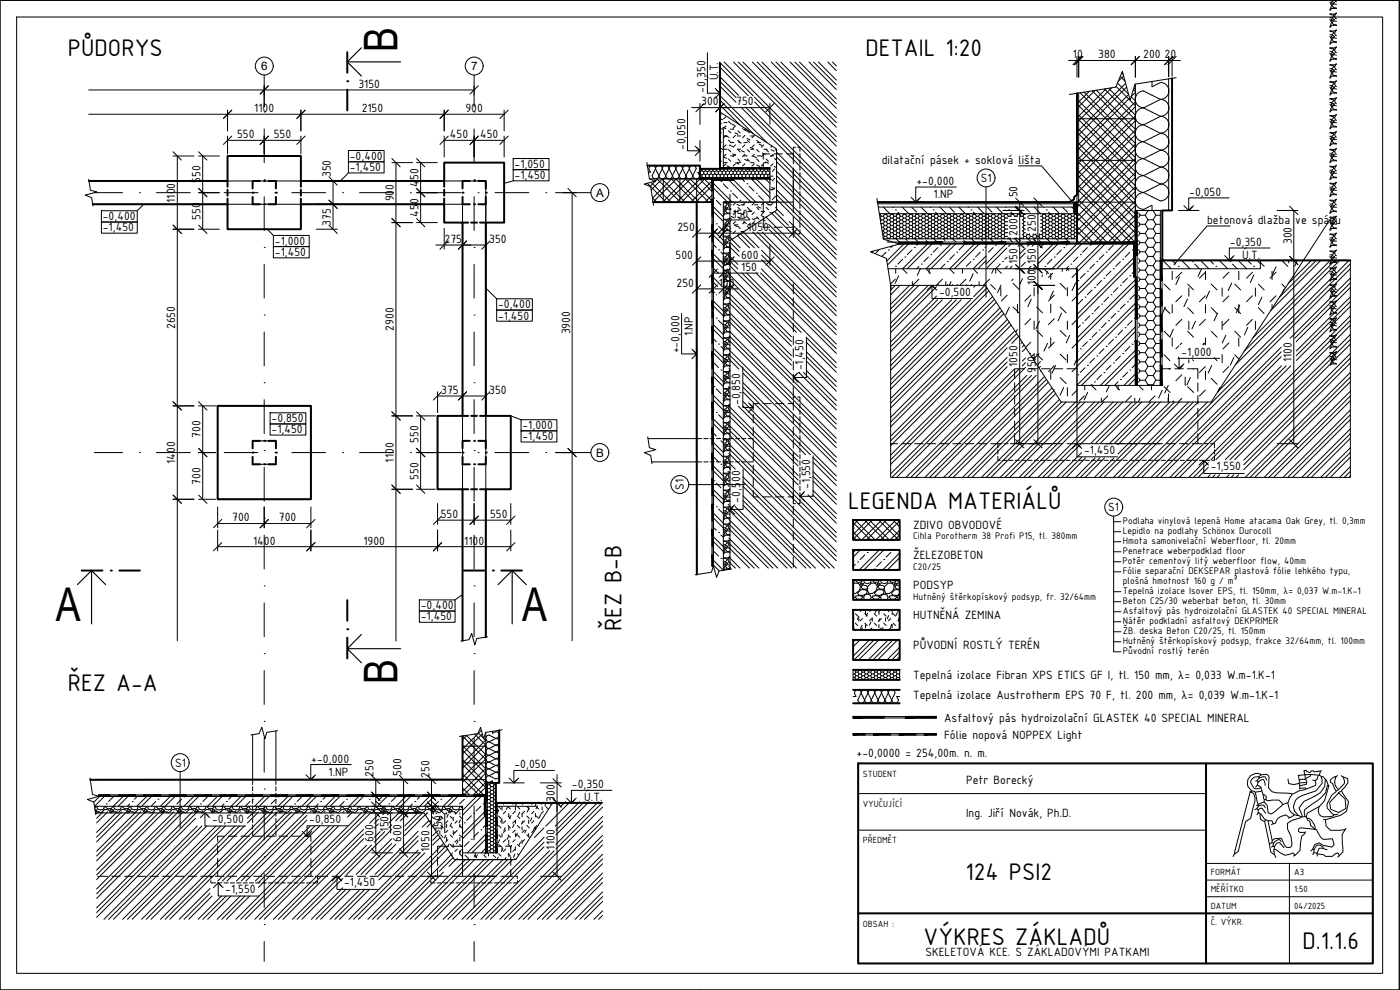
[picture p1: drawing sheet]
<svg xmlns="http://www.w3.org/2000/svg" width="420mm" height="297mm" viewBox="0 0 420 297" stroke-linecap="round" stroke-linejoin="round" font-family="sans-serif">
<defs><g id="words">
<g font-size="14">
<text x="119.3" y="15.6" transform="rotate(-90 119.3 15.6)">B</text>
<text x="16.7" y="186.2">A</text>
<text x="156.7" y="186.2">A</text>
<text x="119.3" y="205.1" transform="rotate(-90 119.3 205.1)">B</text>
</g>
<g font-size="7.8">
<text x="20.4" y="16.8">PŮDORYS</text>
<text x="259.8" y="16.8">DETAIL 1:20</text>
<text x="254.6" y="152.9">LEGENDA MATERIÁLŮ</text>
<text x="186.5" y="189.5" transform="rotate(-90 186.5 189.5)">ŘEZ B-B</text>
<text x="20.4" y="207.5">ŘEZ A-A</text>
<text x="289.7" y="264.1">124 PSI2</text>
<text x="277.2" y="283.6">VÝKRES ZÁKLADŮ</text>
<text x="390.9" y="284.6">D.1.1.6</text>
</g>
<g font-size="3.9">
<text x="322" y="17.5">10</text>
<text x="329.6" y="17.5">380</text>
<text x="343.1" y="17.5">200</text>
<text x="349.5" y="17.5">20</text>
<text x="107.6" y="26.4">3150</text>
<text x="211.7" y="27.8" transform="rotate(-90 211.7 27.8)">-0,350</text>
<text x="215.5" y="24.1" transform="rotate(-90 215.5 24.1)">Ú.T.</text>
<text x="76.3" y="33.6">1100</text>
<text x="108.5" y="33.6">2150</text>
<text x="139.7" y="33.6">900</text>
<text x="210.4" y="31.7">300</text>
<text x="220.9" y="31.7">750</text>
<text x="71.2" y="41.5">550</text>
<text x="82.2" y="41.5">550</text>
<text x="135" y="41.5">450</text>
<text x="144.1" y="41.5">450</text>
<text x="105" y="48">-0,400</text>
<text x="205.7" y="45.1" transform="rotate(-90 205.7 45.1)">-0,050</text>
<text x="99.3" y="53.2" transform="rotate(-90 99.3 53.2)">350</text>
<text x="105" y="51.4">-1,450</text>
<text x="154.4" y="50.4">-1,050</text>
<text x="154.4" y="53.7">-1,450</text>
<text x="264.6" y="49.2">dilatační pásek + soklová lišta</text>
<text x="60.2" y="54.9" transform="rotate(-90 60.2 54.9)">550</text>
<text x="125.6" y="56" transform="rotate(-90 125.6 56)">450</text>
<text x="275" y="55.5">+-0,000</text>
<text x="280.2" y="59.5">1.NP</text>
<text x="294.4" y="54.6">S1</text>
<text x="305.4" y="59.2" transform="rotate(-90 305.4 59.2)">50</text>
<text x="356.9" y="58.8">-0,050</text>
<text x="52.6" y="60.8" transform="rotate(-90 52.6 60.8)">1100</text>
<text x="60.2" y="65.9" transform="rotate(-90 60.2 65.9)">550</text>
<text x="118.2" y="60.4" transform="rotate(-90 118.2 60.4)">900</text>
<text x="125.6" y="65.1" transform="rotate(-90 125.6 65.1)">450</text>
<text x="219.9" y="65.3">150</text>
<text x="30.9" y="66.1">-0,400</text>
<text x="30.9" y="69.5">-1,450</text>
<text x="99.3" y="67.7" transform="rotate(-90 99.3 67.7)">375</text>
<text x="203.3" y="69.3">250</text>
<text x="224.3" y="69.3">1050</text>
<text x="305.4" y="70.8" transform="rotate(-90 305.4 70.8)">200</text>
<text x="310.9" y="69.5" transform="rotate(-90 310.9 69.5)">250</text>
<text x="362.2" y="67.2">betonová dlažba ve spádu</text>
<text x="82.5" y="73.5">-1,000</text>
<text x="82.5" y="76.8">-1,450</text>
<text x="133.4" y="72.9">275</text>
<text x="146.8" y="72.9">350</text>
<text x="202.7" y="77.7">500</text>
<text x="222.4" y="77.7">600</text>
<text x="369.1" y="73.8">-0,350</text>
<text x="372.8" y="77.6">Ú.T.</text>
<text x="387.6" y="73.3" transform="rotate(-90 387.6 73.3)">300</text>
<text x="222.5" y="81.3">150</text>
<text x="305.4" y="79.3" transform="rotate(-90 305.4 79.3)">150</text>
<text x="310.9" y="79.3" transform="rotate(-90 310.9 79.3)">150</text>
<text x="203" y="86">250</text>
<text x="215.7" y="86">100</text>
<text x="281.8" y="88.7">-0,500</text>
<text x="310.9" y="85.5" transform="rotate(-90 310.9 85.5)">100</text>
<text x="149.5" y="92.5">-0,400</text>
<text x="149.5" y="95.9">-1,450</text>
<text x="52.6" y="98.8" transform="rotate(-90 52.6 98.8)">2650</text>
<text x="118.2" y="99.3" transform="rotate(-90 118.2 99.3)">2900</text>
<text x="171.1" y="100.3" transform="rotate(-90 171.1 100.3)">3900</text>
<text x="207.9" y="100.9" transform="rotate(-90 207.9 100.9)">1.NP</text>
<text x="204" y="106" transform="rotate(-90 204 106)">+-0,000</text>
<text x="354.5" y="106.7">-1,000</text>
<text x="241.1" y="111.2" transform="rotate(-90 241.1 111.2)">-1,450</text>
<text x="305.4" y="110.1" transform="rotate(-90 305.4 110.1)">1050</text>
<text x="310.9" y="112" transform="rotate(-90 310.9 112)">950</text>
<text x="387.6" y="108.6" transform="rotate(-90 387.6 108.6)">1100</text>
<text x="132.4" y="118.2">375</text>
<text x="146.8" y="118.2">350</text>
<text x="222.1" y="121.6" transform="rotate(-90 222.1 121.6)">-0,850</text>
<text x="60.2" y="131.4" transform="rotate(-90 60.2 131.4)">700</text>
<text x="81.5" y="126.7">-0,850</text>
<text x="81.5" y="130">-1,450</text>
<text x="156.8" y="128.8">-1,000</text>
<text x="125.6" y="132.9" transform="rotate(-90 125.6 132.9)">550</text>
<text x="156.8" y="132.1">-1,450</text>
<text x="325.3" y="136.2">-1,450</text>
<text x="52.6" y="139.2" transform="rotate(-90 52.6 139.2)">1400</text>
<text x="118.2" y="138.8" transform="rotate(-90 118.2 138.8)">1100</text>
<text x="125.6" y="143.9" transform="rotate(-90 125.6 143.9)">550</text>
<text x="363.3" y="141.2">-1,550</text>
<text x="60.2" y="145.4" transform="rotate(-90 60.2 145.4)">700</text>
<text x="205.2" y="146.9" transform="rotate(-90 205.2 146.9)">S1</text>
<text x="243.1" y="146.8" transform="rotate(-90 243.1 146.8)">-1,550</text>
<text x="132.3" y="155.5">550</text>
<text x="147.1" y="155.5">550</text>
<text x="222.1" y="150.8" transform="rotate(-90 222.1 150.8)">-0,500</text>
<text x="332.6" y="153.4">S1</text>
<text x="69.7" y="156.4">700</text>
<text x="83.7" y="156.4">700</text>
<text x="274" y="158.7">ZDIVO OBVODOVÉ</text>
<text x="75.9" y="163.4">1400</text>
<text x="109.1" y="163.4">1900</text>
<text x="139.3" y="163.4">1100</text>
<text x="274" y="167.7">ŽELEZOBETON</text>
<text x="274" y="176.7">PODSYP</text>
<text x="126.3" y="182.8">-0,400</text>
<text x="274" y="185.7">HUTNĚNÁ ZEMINA</text>
<text x="126.3" y="186.2">-1,450</text>
<text x="274" y="194.7">PŮVODNÍ ROSTLÝ TERÉN</text>
<text x="274" y="203.7">Tepelná izolace Fibran XPS ETICS GF I, tl. 150 mm, λ= 0,033 W.m-1.K-1</text>
<text x="274" y="209.7">Tepelná izolace Austrotherm EPS 70 F, tl. 200 mm, λ= 0,039 W.m-1.K-1</text>
<text x="283.3" y="216.5">Asfaltový pás hydroizolační GLASTEK 40 SPECIAL MINERAL</text>
<text x="283.3" y="221.6">Fólie nopová NOPPEX Light</text>
<text x="257.1" y="227.1">+-0,0000 = 254,00m. n. m.</text>
<text x="52.5" y="230.1">S1</text>
<text x="93.4" y="228.8">+-0,000</text>
<text x="98.6" y="232.8">1.NP</text>
<text x="112.1" y="233.1" transform="rotate(-90 112.1 233.1)">250</text>
<text x="120.5" y="232.8" transform="rotate(-90 120.5 232.8)">500</text>
<text x="128.9" y="233.4" transform="rotate(-90 128.9 233.4)">250</text>
<text x="154.4" y="230.6">-0,050</text>
<text x="171.7" y="236.5">-0,350</text>
<text x="289.9" y="235.2">Petr Borecký</text>
<text x="166.5" y="240.5" transform="rotate(-90 166.5 240.5)">300</text>
<text x="175.3" y="240.4">Ú.T.</text>
<text x="289.9" y="245.2">Ing. Jiří Novák, Ph.D.</text>
<text x="63.6" y="247">-0,500</text>
<text x="92.8" y="247">-0,850</text>
<text x="116.6" y="249.5" transform="rotate(-90 116.6 249.5)">150</text>
<text x="132.8" y="249.5" transform="rotate(-90 132.8 249.5)">150</text>
<text x="112.1" y="252.5" transform="rotate(-90 112.1 252.5)">600</text>
<text x="120.5" y="252.5" transform="rotate(-90 120.5 252.5)">600</text>
<text x="128.9" y="255.6" transform="rotate(-90 128.9 255.6)">1050</text>
<text x="166.5" y="254.9" transform="rotate(-90 166.5 254.9)">1100</text>
<text x="67.6" y="268">-1,550</text>
<text x="103.3" y="265.9">-1,450</text>
<text x="277.7" y="286.9">SKELETOVÁ KCE. S ZÁKLADOVÝMI PATKAMI</text>
</g>
<g font-size="3.5">
<text x="78.4" y="21.1">6</text>
<text x="141.4" y="21.1">7</text>
<text x="178.9" y="59">A</text>
<text x="178.9" y="137">B</text>
</g>
<g font-size="3.1">
<text x="274.1" y="161.9">Cihla Porotherm 38 Profi P15, tl. 380mm</text>
<text x="336.9" y="157.2">Podlaha vinylová lepená Home atacama Oak Grey, tl. 0,3mm</text>
<text x="336.9" y="160.2">Lepidlo na podlahy Schönox Durocoll</text>
<text x="336.9" y="163.2">Hmota samonivelační Weberfloor, tl. 20mm</text>
<text x="336.9" y="166.2">Penetrace weberpodklad floor</text>
<text x="274.1" y="170.9">C20/25</text>
<text x="336.8" y="169.2">Potěr cementový litý weberfloor flow, 40mm</text>
<text x="336.9" y="172.2">Fólie separační DEKSEPAR plastová fólie lehkého typu,</text>
<text x="274.1" y="179.9">Hutněný štěrkopískový podsyp, fr. 32/64mm</text>
<text x="336.9" y="178.2">Tepelná izolace Isover EPS, tl. 150mm, λ= 0,037 W.m-1.K-1</text>
<text x="336.9" y="175.2">plošná hmotnost 160 g / m²</text>
<text x="336.9" y="181.2">Beton C25/30 weberbat beton, tl. 30mm</text>
<text x="336.9" y="184.2">Asfaltový pás hydroizolační GLASTEK 40 SPECIAL MINERAL</text>
<text x="336.9" y="187.2">Nátěr podkladní asfaltový DEKPRIMER</text>
<text x="336.9" y="190.2">ŽB. deska Beton C20/25, tl. 150mm</text>
<text x="336.9" y="193.2">Hutněný štěrkopískový podsyp, frakce 32/64mm, tl. 100mm</text>
<text x="336.9" y="196.2">Původní rostlý terén</text>
</g>
<g font-size="2.9">
<text x="258.9" y="233.2">STUDENT</text>
<text x="258.9" y="242">VYUČUJÍCÍ</text>
<text x="258.9" y="253">PŘEDMĚT</text>
<text x="363.3" y="262.7">FORMÁT</text>
<text x="388.4" y="262.7">A3</text>
<text x="363.3" y="267.7">MĚŘÍTKO</text>
<text x="388.4" y="267.7">1:50</text>
<text x="363.3" y="272.7">DATUM</text>
<text x="388.4" y="272.7">04/2025</text>
<text x="258.9" y="278">OBSAH :</text>
<text x="363.3" y="277.7">Č. VÝKR.</text>
</g>
</g></defs>
<!-- layer: 0 -->
<g fill="none" stroke="#000" stroke-width=".3">
<path d="M0 .1h419.9v296.9h-419.9zM5 5.1h410v286.9h-410zM216.1 19v31.7v-12h1v12M320.7 18.1h5.5M323.2 16.9v6.2M323.7 16.9v6.2M323.7 18.1h27M324.5 16.9l-2.5 2.5M325 16.9l-2.5 2.5M340.7 16.9v6.2M342 16.9l-2.5 2.5M348.2 18.1h6"/>
<path d="M350.7 16.9v6.1M351.7 16.9v5.9M352 16.9l-2.5 2.5M353 16.9l-2.5 2.5M207.6 32.3h11M210.1 31.1v6.2M211.3 31.1l-2.5 2.5M216.1 33.6l16.9 11.1v15.9M216.1 32.3h15M217.3 31.1l-2.5 2.5M231.1 31.1v6.2M232.3 31.1l-2.5 2.5"/>
<path d="M323.2 28v45.1v-12.5h-59.8M323.7 27.9v32.7h-.5M340.7 25.2v90.4h.5v-52.5M350.7 23.7v39.4h-10h7.5v52.5v-38.5M353 23.3l-12.4 2-1.4 4.7-2.4-8.6-1.9 4.7-14 2.2M26.6 53.8l.5 3.3 1.9 .5-3.4 .9 1.9 .8 .4 2.5M26.7 54.3h119.1v136.9M194.1 48.8l.8 4.9 1.9 .6-3.4 .9 1.9 .8 .8 5.6M194.3 49.7h15.8v4v-3h21h-15.5M210.1 53.7h4v116.2M210.1 53.3h21v.4h-36.2M213.7 53.7v116.2"/>
<path d="M213.7 53.9h.4M214.1 53.7v116.2M216.1 53.7h-2h3M216.1 50.3h15v10.3h-14M219.1 58.3v112.5M220 54.1h-5.9v115.8M229.1 49.1v1.6M231 46.2h-1.9v1.6M232.3 46.2h2.5M233 47.1v16l-13.9 9.1M236.1 46.2h2v2.9M238.1 50.4v10.2h-21"/>
<path d="M238.1 45.5v.7M238.1 54.2v3M238.8 44.2h-.7v.7M239.4 44.2h.7v1.2M240.1 46v1.3M240.1 47.9v1.3M240.1 49.9v1.2M240.1 51.8v1.2M240.1 53.7v1.2M240.1 55.6v1.2M240.1 57.5v1.2M240.1 59.4v1.2"/>
<path d="M263.2 59.5l1.9 12.3 4.8 1.4-8.6 2.4 4.7 1.9 1.5 9.4M27.8 61.3h111v131M196 60.6h18.1h-5v111.8M209.1 70h29M209.1 67.9v3.3M209.1 73.3v6.3M209.1 78.3h22M210.3 68.7l-2.5 2.5M210.3 77.1l-2.5 2.5M215.3 68.7l-2.5 2.5M217.1 60.6v110.5M217.1 60.6h2"/>
<path d="M218.3 68.7l-2.5 2.5M220.3 77.1l-2.5 2.5M225 66h-5.5l-3.9 4M229.1 65.1v3.1h1.9M229.1 60.6v3.2M231.1 60.6h1.9v2.1M231.1 73.3v6.3M232.3 68.2h2.5M232.3 77.1l-2.5 2.5M238.1 65.1v3.1h-2M238.1 69.5v.7h.7M238.1 60.6v3.2"/>
<path d="M238.1 67.9v3.3M239.3 68.7l-2.5 2.5M240.1 68.9v1.3h-.7M240.1 61.3v1.3M240.1 63.2v1.3M240.1 65.1v1.3M240.1 67v1.3M263.4 61.2h58.8v.9h-58.6M263.9 64.1h59.3v7.6M265.1 71.7h58.1v1.4v-.6M266.3 72.6h74.4M269.7 73.1h70.5v10"/>
<path d="M269.7 73.1h71M322.2 60.6h.1M322.2 60.6v3.5M323.2 62.6v10.5v-4M323.2 61.6v2.5M340.5 72.6v.5M340.7 78.1v-5v7.5M340.7 63.1v10h-71M348.7 78.1v37.5M383.3 63.1h6.2M387 76.9l2.5 2.5M387 61.9l2.5 2.5"/>
<path d="M388.3 63.1v70M399.3 65.6l-35.8 55h-45l-22.8-35M405.3 78.1h-57.1h30v2.5h-30M209.1 81.7v6.3M209.1 86.7h5M210.3 85.5l-2.5 2.5M214.1 81.9h13.5M214.5 86.7h7.1M215.3 80.7l-2.5 2.5M215.3 85.5l-2.5 2.5M218.3 85.5l-2.5 2.5M218.3 80.7l-2.5 2.5"/>
<path d="M220.3 85.5l-2.5 2.5M238.1 85.1v3M238.1 89.4v2.5M238.1 93.2v2.5M238.1 97v2.6M266.5 80.6h56.7M267.3 85.6h28.6M323.2 80.6v52.5h17.5M323.2 80.6v5M238.1 100.8v2.6M238.1 104.6v2.6M238.1 108.4v2.6"/>
<path d="M238.1 112.3v2.5M238.1 116.1v3M238.8 119.1h-.7v.7M239.4 119.1h.7v1.4M304.5 114.9v2.5M304.5 118.7v2.5M307.5 110.6h-3v3M308.8 110.6h2.5M312.6 110.6h2.5M316.4 110.6h2.5M320.2 110.6h3M323.2 108.6v-28v35h25.3"/>
<path d="M323.2 115.6v5M348.2 110.6h3.1M352.6 110.6h2.5M356.4 110.6h3.1v3M359.5 114.9v2.5M359.5 118.7v2.5M75.8 132.3h7M75.8 139.3h7M194.4 131.1l.5 3.3 1.9 .5-3.4 .9 1.9 .8 .4 2.5M194.5 131.6h16.1M195.6 138.6h15M211.2 138.6h1.3"/>
<path d="M211.2 131.6h1.3M213.1 138.6h1.3M213.1 131.6h1.3M215 138.6h1.3M215 131.6h1.3M216.9 138.6h1.3M216.9 131.6h1.3M218.8 138.6h1.3M218.8 131.6h1.3M220.7 138.6h1.3M220.7 131.6h1.3M222.6 138.6h1.3"/>
<path d="M222.6 131.6h1.3M224.5 138.6h1.6M224.5 131.6h1.6M226.1 124.3v2.6M226.1 128.1v2.6M226.1 131.9v2.6M226.1 135.7v2.6M226.1 139.6v2.5M227.6 121.1h-1.5v1.9M228.9 121.1h2.5M232.7 121.1h2.5M236.5 121.1h1.6"/>
<path d="M238.1 120.4v2.6M238.1 124.3v2.6M238.1 128.1v2.6M238.1 131.9v2.6M238.1 135.7v3.5M238.1 139.6v3.4M240.1 121.1v1.3M240.1 123v1.3M240.1 125v1.2M240.1 126.9v1.2M240.1 128.8v1.2M240.1 130.7v1.2"/>
<path d="M240.1 132.6v1.2M240.1 134.5v1.2M240.1 136.4v1.3M240.1 138.3v1.3M267.3 133.1h2.1M270.7 133.1h2.5M274.5 133.1h2.5M278.3 133.1h2.5M282.1 133.1h2.5M285.9 133.1h2.6M289.7 133.1h2.6M293.5 133.1h2.6"/>
<path d="M297.3 133.1h2.2M299.5 136.9v1.2h.7M299.5 135v1.3M300.7 133.1h-1.2v1.3M300.9 138.1h1.2M301.3 133.1h1.3M302.8 138.1h1.2M303.2 133.1h1.3M304.5 130.1v3h3M304.5 122.5v2.5M304.5 126.3v2.5M304.7 138.1h1.2"/>
<path d="M306.6 138.1h1.2M308.5 138.1h1.3M308.8 133.1h2.5M310.4 138.1h1.3M312.3 138.1h1.3M312.6 133.1h2.5M314.2 138.1h1.3M316.1 138.1h1.3M316.4 133.1h2.5M318 138.1h1.3M319.9 138.1h1.3M320.2 133.1h3"/>
<path d="M321.8 138.1h1.3M323.7 138.1h1.3M325.6 138.1h1.3M327.5 138.1h1.3M329.4 138.1h1.3M331.3 138.1h1.3M332 133.1h1.7M333.2 138.1h1.3M334.9 133.1h2.6M335.2 138.1h1.2M337.1 138.1h1.2M338.8 133.1h10.1"/>
<path d="M339 138.1h1.2M340.9 138.1h1.2M342.8 138.1h1.2M344.7 138.1h1.2M346.6 138.1h1.3M348.5 138.1h1.3M350.2 133.1h2.5M350.4 138.1h1.3M352.3 138.1h1.3M354 133.1h2.5M354.2 138.1h1.3M356.1 138.1h1.3"/>
<path d="M357.8 133.1h2.9M358 138.1h1.3M359.5 122.5v2.5M359.5 126.3v2.5M359.5 130.1v3M359.9 138.1h1.3M361.4 133.1h1.2M361.8 138.1h1.3M363.3 133.1h1.2v1.3M364.5 136.9v1.2h-.8M364.5 135v1.3M383.3 133.1h6.2"/>
<path d="M387 131.9l2.5 2.5M226.1 147.2v1.9h1.5M226.1 143.4v2.5M228.9 149.1h2.5M232.7 149.1h2.5M238.1 147.2v1.9h-1.6M238.1 150.4v.7h.7M238.1 143.4v3.4M238.1 148.1v2.5M238.1 151.9v2.5M238.1 155.7v2.5M238.1 159.5v2.5"/>
<path d="M240.1 149.7v1.4h-.7M240.1 140.2v1.3M240.1 142.1v1.3M240.1 144v1.3M240.1 145.9v1.3M240.1 147.8v1.3M219.6 170.7l-3.8 .6-.7 1.9-1-3.4-.6 1.9-4.9 .8M238.1 163.3v2.5M238.1 167.1v3.1M146.3 191.1l-3.2 .5-.6 1.9-.9-3.4-.8 1.8-2.5 .4M82.8 219.3v16.1M83.3 219.2l-3.2 .5-.6 2-.9-3.5-.8 1.9-2.5 .4"/>
<path d="M145.8 219.7v36.2h.4v-21M149.8 219.1v15.8h-4h3v21v-15.4M150.7 219l-4.9 .7-.6 2-1-3.5-.8 1.9-5.5 .9M256 215h25M256 215v.5M256 215.4h25M27 233.5l.8 4.9 1.9 .5-3.5 1 2 .8 .5 3.7M29.6 238.5h116.2M29.6 238.9h115.8v6M29.6 238.9h116.2M75.8 220.4v15M75.8 236v1.3"/>
<path d="M75.8 237.9v1.3M75.8 239.8v1.3M82.8 236v1.3M82.8 237.9v1.3M82.8 239.8v1.3M111.5 233.9h6.3M111.5 237.6l2.5 2.5M111.5 232.6l2.5 2.5M112.8 233.9v8M119.9 233.9h6.3M119.9 232.6l2.5 2.5M121.1 233.9v22"/>
<path d="M128.3 237.6l2.5 2.5M128.3 233.9h3.3M128.3 232.6l2.5 2.5M129.5 233.9v29M138.8 220.8v18.1v-5l-111.7 .1M145.6 238.5v.4M145.8 234.9v4h-116.2M162.2 234.9h6.2M165.9 239.6l2.5 2.5M165.9 233.7l2.5 2.5M167.2 232.4v11M281 220.1h-25v.4h25"/>
<path d="M28.3 241.9h110.5M28.7 243.9h98.6l9.1 14h16M65.3 253.7v2.6M65.3 257.5v2.6M67.2 250.9h-1.9v1.6M68.5 250.9h2.5M72.3 250.9h2.5M75.8 241.8v1.2M75.8 243.7v1.2M75.8 245.6v1.2M75.8 247.5v1.2M75.8 249.4v1.5"/>
<path d="M76.1 250.9h2.6M79.9 250.9h2.6M82.8 241.8v1.2M82.8 243.7v1.2M82.8 245.6v1.2M82.8 247.5v1.2M82.8 249.4v1.5M83.7 250.9h2.6M87.5 250.9h2.6M91.4 250.9h1.9v1.6M93.3 253.7v2.6M93.3 257.5v2.6"/>
<path d="M111.5 255.9h6.3M111.5 242.6l2.5 2.5M111.5 254.7l2.5 2.5M111.5 240.7l2.5 2.4M112.8 240.4l4.4 4v5.5M112.8 243.9v12M119.9 255.9h6.3M119.9 254.7l2.5 2.5M119.9 242.6l2.5 2.5M128.3 240.7l2.5 2.4M129.5 240.4l4 3.9v5.5M131.3 257.1v2.6"/>
<path d="M134.4 253.9h-3.1v1.9M135.7 253.9h3.1M138.8 241.9v21h10.3M138.8 255.9v2h-2M138.8 241.9v2M145.8 240.9v-2v3M148.8 253.9h1.6M149.2 240.9v15h-10.4v-14M151.7 253.9h1.6v1.9M153.3 257.1v2.6M165.9 240.9l-11.1 17h-16M167.2 240.9v22"/>
<path d="M180.5 240.9h-31.7h12v1h-12M29.3 262.9h3M33.6 262.9h2.5M37.4 262.9h2.5M41.2 262.9h2.5M45 262.9h2.5M48.8 262.9h2.6M52.6 262.9h2.6M56.4 262.9h2.6M60.2 262.9h3.1M63.3 264.2v.7h1.4M64 262.9h-.7v.7"/>
<path d="M64.6 262.9h.7M65.3 261.4v1.5h1.9M65.3 264.9h1.3M67.2 264.9h1.3M68.5 262.9h2.5M69.1 264.9h1.3M71 264.9h1.3M72.3 262.9h2.5M72.9 264.9h1.3M74.8 264.9h1.3M76.1 262.9h2.6M76.8 264.9h1.2"/>
<path d="M78.7 264.9h1.2M79.9 262.9h2.6M80.6 264.9h1.2M82.5 264.9h1.2M83.7 262.9h2.6M84.4 264.9h1.2M86.3 264.9h1.2M87.5 262.9h2.6M88.2 264.9h1.3M90.1 264.9h1.3M91.4 262.9h2.6M92 264.9h1.3"/>
<path d="M93.3 261.4v1.5M94.6 262.9h.7v.7M95.3 264.2v.7h-1.4M95.3 262.9h3M99.6 262.9h2.6M103.4 262.9h2.6M107.2 262.9h2.6M111 262.9h2.6M114.9 262.9h2.5M118.7 262.9h2.5M122.5 262.9h2.5M126.3 262.9h5.3"/>
<path d="M128.3 261.6l2.5 2.5M129.3 264.2v.7h1.3M130 262.9h-.7v.7M131.2 264.9h1.3M131.3 260.9v2h3.1M133.1 264.9h1.3M135 264.9h1.3M135.7 262.9h3.1M136.9 264.9h1.3M138.8 264.9h1.3M140.7 264.9h1.3M142.3 262.9h2.9"/>
<path d="M142.6 264.9h1.3M144.5 264.9h1.3M146.4 264.9h1.3M148.3 264.9h1.3M150.2 264.9h1.3M152.1 264.9h1.3M153.3 260.9v2h-3M153.3 262.9h.7M154.6 262.9h.7v.7M155.3 264.2v.7h-1.2M162.2 262.9h6.2M165.9 261.6l2.5 2.5"/>
</g>
<!-- layer: Zdivo -->
<g fill="none" stroke="#000" stroke-width=".59">
<path d="M216.1 19v31.7h-6v-1h-15.8M323.2 28v30.5l-.8 .8a1 1 0 0 1-1 1.1l-.3 .2h-57.7M351.7 23.5v39.6h-2.9v15h56.5M26.7 54.3h41.6v-7.5h22v7.5h43v-5.5h18v18h-5.5v58h7.5v22h-7.5v44.4M68.3 54.3v1.7M68.3 56.9v1.8M68.3 59.6v1.7M75.8 59.1v2.2h2.2M78 54.3h-2.2v2.2M80.6 54.3h2.2v2.2M82.8 59.1v2.2h-2.2M90.3 54.3v1.7"/>
<path d="M90.3 56.9v1.8M90.3 59.6v1.7M133.3 54.3v1.7M133.3 56.9v1.8M133.3 59.6v1.7M138.8 59.1v2.2h2.2M141 54.3h-2.2v2.2M143.6 54.3h2.2v2.2M145.8 59.1v2.2h-2.2M27.8 61.3h40.5v7.5h22v-7.5h43v5.5h5.5v58h-7.5v22h7.5v45.5M138.8 66.8h1.7M141.4 66.8h1.8"/>
<path d="M144.1 66.8h1.7M196 60.6h13.1v111.8M65.3 121.8h28v28h-28zM75.8 137.1v2.2h2.2M78 132.3h-2.2v2.2M80.6 132.3h2.2v2.2M82.8 137.1v2.2h-2.2M138.8 137.1v2.2h2.2M138.8 124.8h1.7M141 132.3h-2.2v2.2M141.4 124.8h1.8M143.6 132.3h2.2v2.2"/>
<path d="M144.1 124.8h1.7M145.8 137.1v2.2h-2.2M138.8 146.8h1.7M141.4 146.8h1.8M144.1 146.8h1.7M256 156h14v6h-14zM256 165h14v6h-14zM256 174h14v6h-14zM256 183h14v6h-14zM256 192h14v6h-14zM149.8 219.1v15.8h-1v6h31.7M256 204h14"/>
<path d="M256 201h14M256 211h14M256 207h14M138.8 220.8v13.1l-111.7 .1M257.6 229.1h154.4v60h-154.4zM361.9 229.1v60M257.6 274.1h154.4"/>
</g>
<g fill="#000">
<circle cx="75.8" cy="57.8" r=".3"/>
<circle cx="79.3" cy="54.3" r=".3"/>
<circle cx="82.8" cy="57.8" r=".3"/>
<circle cx="138.8" cy="57.8" r=".3"/>
<circle cx="142.3" cy="54.3" r=".3"/>
<circle cx="145.8" cy="57.8" r=".3"/>
<circle cx="79.3" cy="61.3" r=".3"/>
<circle cx="142.3" cy="61.3" r=".3"/>
<circle cx="75.8" cy="135.8" r=".3"/>
<circle cx="79.3" cy="132.3" r=".3"/>
<circle cx="79.3" cy="139.3" r=".3"/>
<circle cx="82.8" cy="135.8" r=".3"/>
<circle cx="138.8" cy="135.8" r=".3"/>
<circle cx="142.3" cy="132.3" r=".3"/>
<circle cx="142.3" cy="139.3" r=".3"/>
<circle cx="145.8" cy="135.8" r=".3"/>
</g>
<!-- layer: _INTERIER -->
<g fill="none" stroke="#000" stroke-width=".3">
<path d="M215.8 19.9l8.8 8.8M215.9 18.6l10.2 10.2M217.3 18.6l33.7 33.7M220.1 18.6l30.9 30.9M221.6 18.6l29.4 29.5M223 18.6l28 28M225.8 18.6l25.2 25.2M227.2 18.6l23.8 23.8M228.6 18.6l22.4 22.4M231.5 18.6l19.5 19.6M232.9 18.6l18.1 18.2M234.3 18.6l16.7 16.7"/>
<path d="M237.1 18.6l13.9 13.9M238.5 18.6l12.5 12.5M239.9 18.6l11.1 11.1M242.8 18.6l8.2 8.3M244.2 18.6l6.8 6.8M245.6 18.6l5.4 5.4M248.5 18.6l2.5 2.6M249.9 18.6l1.1 1.2M215.8 22.8l5.9 5.8M215.9 24.2l5 5.1M215.9 25.7l5 5M215.9 28.6l14.3 14.2"/>
<path d="M216 30l10.1 10.2M216 31.5l6.1 6M216.1 39.5l.4 .4M216.1 36.7l.4 .4M216.1 33.9l.4 .4M216.1 38.8h.1M216.1 34.8h.1M216.1 35.5l.8 .4M217 38.2l.8 .4M217.3 36.8h.9M217.9 37.8l-.7 .7M217.9 35l-.7 .7"/>
<path d="M218.6 39.2l.7 .7M218.6 36.4l.7 .7M219.2 38.8h1.1M219.6 37.2l.9 .4M220.6 39.9l.9 .4M220.7 37.8l-.7 .7M221.4 39.2l.7 .7M222.4 32.2l28.6 28.6M223.1 38.2l-.3 .3M223.2 38.8h.8M223.2 38.9l1 .4M223.8 32.2l27.2 27.2"/>
<path d="M224.2 39.2l.8 .7M225.2 32.2l25.8 25.8M226.4 29.1l24.6 24.6M226.5 30.6l24.5 24.5M323.7 35.6h17v12.5M204 53.7h-4.9v6.9M209.1 53.7h-5.1v6.9M210.1 51.5h.1M210.1 51.5v.6M210.1 52.1v.1M210.1 52.1l.6 .4M210.7 50.7v.5"/>
<path d="M210.7 52.5v.6M210.7 53.1l-.3 .2M210.7 51.2l-.6 .3M210.7 53.1l.2 .2M210.7 51.2l.5 .3M211.2 51.5v.6M211.2 52.1l-.5 .4M211.2 52.1l.6 .4M211.8 50.7v.5M211.8 52.5v.6M211.8 53.1l-.3 .2M211.8 51.2l-.6 .3"/>
<path d="M211.8 53.1l.2 .2M211.8 51.2l.5 .3M212.3 51.5v.6M212.3 52.1l-.5 .4M212.3 52.1l.6 .4M212.9 50.7v.5M212.9 52.5v.6M212.9 53.1l-.3 .2M212.9 51.2l-.6 .3M212.9 53.1l.2 .2M212.9 51.2l.5 .3M213.4 51.5v.6"/>
<path d="M213.4 52.1l-.5 .4M213.4 52.1l.6 .4M214 50.7v.5M214 52.5v.6M214 53.1l-.3 .2M214 51.2l-.6 .3M214 53.1l.2 .2M214 51.2l.5 .3M214.1 56.4l4.3 4.2M214.1 55l5.7 5.6M214.1 53.7h-5v6.9M214.2 59.4h.1"/>
<path d="M214.5 51.5v.6M214.5 52.1l-.5 .4M214.5 52.1l.6 .4M215.1 50.7v.5M215.1 52.5v.6M215.1 53.1l-.3 .2M215.1 51.2l-.6 .3M215.1 53.1l.2 .2M215.1 51.2l.5 .3M215.6 53.7h.1M215.6 51.5v.6M215.6 52.1l-.5 .4"/>
<path d="M215.6 52.1l.6 .4M216.1 48l.4 .4M216.1 45.2l.4 .4M216.1 42.3l.4 .4M216.1 46.8h.1M216.1 42.8h.1M216.1 42.2h.1M216.2 50.7v.5M216.2 52.5v.6M216.2 53.1l-.3 .2M216.2 51.2l-.6 .3M216.2 53.1l.2 .2"/>
<path d="M216.2 51.2l.5 .3M216.2 44.5l.9 .4M216.4 54.5h.1M216.7 51.5v.6M216.7 52.1l-.5 .4M216.7 52.1l.6 .4M217.1 55.1l1.4 1.5M217.2 47.1l.9 .4M217.3 50.7v.5M217.3 52.5v.6M217.3 53.1l-.3 .2M217.3 51.2l-.6 .3"/>
<path d="M217.3 53.1l.2 .2M217.3 51.2l.5 .3M217.3 48.8h.9M217.3 44.8h.9M217.3 40.8h.9M217.8 51.5v.6M217.8 52.1l-.5 .4M217.8 52.1l.6 .4M217.9 49.1l-.7 .7M217.9 46.3l-.7 .7M217.9 43.5l-.7 .7M217.9 40.6l-.7 .7"/>
<path d="M217.9 40.8l.9 .5M218.1 49.8l1 .4M218.4 50.7v.5M218.4 52.5v.6M218.4 53.1l-.3 .2M218.4 51.2l-.6 .3M218.4 53.1l.2 .2M218.4 51.2l.5 .3M218.4 53.7l7 6.9M218.6 47.7l.7 .7M218.6 44.9l.7 .7M218.6 42.1l.7 .6"/>
<path d="M218.9 43.5l.9 .4M218.9 51.5v.6M218.9 52.1l-.5 .4M218.9 52.1l.6 .4M219.2 57.3h.1M219.2 46.8h1.1M219.2 42.8h1.1M219.5 50.7v.5M219.5 52.5v.6M219.5 53.1l-.3 .2M219.5 51.2l-.6 .3M219.5 53.1l.2 .2"/>
<path d="M219.5 51.2l.5 .3M219.8 53.7l7 6.9M219.8 46.2l1 .4M219.9 58l1.4 1.4M220 51.5v.6M220 52.1l.5 .4v.6l.3 .2M220 52.1l-.5 .4M220.5 50.7v.5l.6 .3M220.6 53.1l-.3 .2M220.6 51.2l-.6 .3M220.7 49.1l-.7 .7M220.7 46.3l-.7 .7"/>
<path d="M220.7 43.5l-.7 .7M220.7 40.6l-.7 .7M220.8 48.8l.9 .4M221.1 51.5v.6M221.1 52.1l-.5 .4M221.1 52.1l.5 .4M221.2 48.8h1M221.2 44.8h1M221.2 40.8h1M221.4 47.7l.7 .7M221.4 44.9l.7 .7M221.4 42.1l.7 .6"/>
<path d="M221.5 42.5l1 .5M221.6 50.7v.5M221.6 52.5v.6M221.6 53.1l-.2 .2M221.6 51.2l-.5 .3M221.6 53.1l.3 .2M221.6 51.2l.6 .3M222.2 51.5v.6M222.2 52.1l-.6 .4M222.2 52.1l.5 .4M222.5 45.2l.9 .4M222.6 53.7l.8 .8"/>
<path d="M222.7 50.7v.5M222.7 52.5v.6M222.7 53.1l-.2 .2M222.7 51.2l-.5 .3M222.7 53.1l.3 .2M222.7 51.2l.6 .3M223.2 46.8h1M223.2 42.8h1M223.3 51.5v.6M223.3 52.1l-.6 .4M223.3 52.1l.5 .4M223.5 47.8l.9 .4"/>
<path d="M223.6 49.1l-.8 .7M223.6 46.3l-.8 .7M223.6 43.5l-.8 .7M223.6 40.6l-.8 .7M223.8 50.7v.5M223.8 52.5v.6M223.8 53.1l-.2 .2M223.8 51.2l-.5 .3M223.8 53.1l.3 .2M223.8 51.2l.6 .3M224.2 55.1h.1M224.2 41.6l.9 .4"/>
<path d="M224.2 47.7l.8 .7M224.2 44.9l.8 .7M224.2 42.1l.8 .6M224.4 51.5v.6M224.4 52.1l-.6 .4M224.4 52.1l.5 .4M224.8 55.9l1.5 1.4M224.9 50.7v.5M224.9 52.5v.6M224.9 53.1l-.2 .2M224.9 51.2l-.5 .3M224.9 53.1l.3 .2"/>
<path d="M224.9 51.2l.6 .3M225.2 44.2l.9 .4M225.3 48.8h.9M225.3 44.8h.9M225.3 40.8h.9M225.5 53.7l5.6 5.6M225.5 51.5v.6M225.5 52.1l-.6 .4M225.5 52.1l.5 .4M226 50.7v.5M226 52.5v.6M226 53.1l-.2 .2"/>
<path d="M226 51.2l-.5 .3M226 53.1l.3 .2M226 51.2l.6 .3M226.1 46.9l.9 .4M226.4 49.1l-.7 .7M226.4 46.3l-.7 .7M226.4 43.5l-.7 .7M226.4 40.6l-.7 .7M226.6 51.5v.6M226.6 52.1l-.6 .4M226.6 52.1l.5 .4M226.9 53.7l4.2 4.2"/>
<path d="M227 58h.1M227.1 47.7l.7 .7M227.1 44.9l.7 .7M227.1 42.1l.7 .6M227.1 50.7v.5M227.1 52.5v.6M227.1 53.1l-.2 .2M227.1 51.2l-.5 .3M227.1 53.1l.3 .2M227.1 51.2l.6 .3M227.1 49.5l.9 .4M227.2 46.8h1.1"/>
<path d="M227.2 42.8h1.1M227.7 58.7l1.4 1.4M227.7 51.5v.6M227.7 52.1l-.6 .4M227.7 52.1l.5 .4M227.8 43.3l.9 .4M228.2 50.7v.5M228.2 52.5v.6M228.2 53.1l-.2 .2M228.2 51.2l-.5 .3M228.2 53.1l.3 .2M228.2 51.2l.6 .3"/>
<path d="M228.8 51.5v.6M228.8 52.1l-.6 .4M228.8 52.1l.5 .4M228.8 45.9l.9 .4M229.2 49.1l-.7 .7M229.2 46.3l-.7 .7M229.2 43.5l-.7 .7M229.2 48.8h1.1M229.2 44.8h1.1M229.3 50.7v.5M229.3 52.5v.6M229.3 53.1l-.2 .2"/>
<path d="M229.3 51.2l-.5 .3M229.3 53.1l.3 .2M229.3 51.2l.6 .3M229.7 48.6l1 .4M229.8 53.7l1.3 1.3M229.9 51.5v.6M229.9 52.1l-.6 .4M229.9 52.1l.5 .4M229.9 47.7l.7 .7M229.9 44.9l.7 .7M230.4 50.7v.5M230.4 52.5v.6"/>
<path d="M230.4 53.1l-.2 .2M230.4 51.2l-.5 .3M230.4 53.1l.3 .2M230.4 51.2l.6 .3M231 51.5v.6M231 52.1l-.6 .4M231 52.1l.1 .1M231.1 51.5h-.1M231.1 56.8h.9M231.1 52.9h.9M231.1 53.8l.4 .2M231.2 46.8h1"/>
<path d="M231.4 44.9l1 .5M231.6 56.2l.9 .5M231.7 43.8l-.4 .4M232 49.1l-.7 .7M232 46.3l-.7 .7M232.3 49.9l.7 .4M232.4 47.6l.6 .3M232.5 59.2l-.7 .7M232.5 56.4l-.7 .7M232.5 53.5l-.7 .8M232.5 50.7l-.7 .7M232.5 58.9l.5 .2"/>
<path d="M232.7 47.7l.3 .3M232.7 44.9l.3 .3M233 58.9h.1M233 54.8h.1M233 50.9h.1M233 59.8l18 18M233 54.2l18 17.9M233 48.5l18 17.9M233 58.4l18 18M233 52.7l18 18M233 47.1l18 18M233 57l18 18"/>
<path d="M233 51.3l18 18M233 45.7l18 17.9M304.8 59.4l2.5 2.5M310.3 59.4l2.5 2.5M323.7 48.1h17v12.5M145.8 61.3v71M214.1 77.6l3 3M214.1 70.6l3 2.9M214.1 63.5l3 2.9M214.1 76.2l3 3M214.1 69.1l3 3M214.1 62l3 3.1"/>
<path d="M214.1 73.3l.9 .9M214.1 66.3l.1 .2M215 67.2h.1M215 60.1l1.4 1.4M215.6 75h.1M215.6 67.9l1.5 1.4M216.4 75.7l.7 .7M219 79.7l20 20M219 74.1l2.8 2.8M219 78.3l2.4 2.4M219 76.9l2.4 2.4M219.1 71.1l.2 .3"/>
<path d="M219.1 68.3l.2 .3M219.1 62.7l.2 .2M219.1 69.5h.4M219.1 61.5h.4M219.1 71.4l.5 .2M219.1 62.5l.3 .2M219.1 72.7l2.7 2.8M219.5 65.5h-.4l.2 .3M219.5 64.9l.8 .4M219.6 71.8l2.6 2.6M220.4 67.5h1M220.4 63.4h1"/>
<path d="M220.4 67.6l.9 .4M220.7 66.5l-.7 .7M220.7 69.3l-.7 .7M220.7 63.7l-.7 .7M220.7 60.8l-.7 .7M221.1 61.3l.9 .4M221.4 70.7l3.6 3.7M221.4 70.2l.4 .2M221.4 67.9l.8 .7M221.4 65.1l.8 .7M221.4 62.2l.8 .7M222 60.1h.1"/>
<path d="M222.1 64l.9 .4M222.2 70.2l4.2 4.2M222.4 69.5h.9M222.4 65.5h1M222.4 61.5h1M223.1 69.6l4.7 4.8M223.1 66.6l.9 .4M223.6 66.5l-.7 .7M223.6 63.7l-.7 .7M223.6 60.8l-.7 .7M224.3 67.9l.5 .5M224.3 65.1l.7 .7"/>
<path d="M224.3 62.2l.7 .7M224.5 67.5h.9M224.5 63.4h.9M224.5 60.6l.2 .1M224.7 68.4v.1M224.8 63l.9 .4M225.6 67.9h.1M225.7 65.6l1 .5M225.9 69.6l25.1 25.1M226.4 60.8l-.7 .7M226.4 66.5l-.7 .7M226.4 63.7l-.7 .7"/>
<path d="M226.4 65.5h1.1M226.4 61.5h1.1M226.4 67.3l.1 .1M227.1 65.1l.7 .7M227.1 62.2l.7 .7M227.3 69.7l23.7 23.6M227.4 62l.9 .4M228.1 66.2l.1 .1M228.4 64.7l.9 .4M228.4 63.4h1M228.6 76.5l22.4 22.5M228.6 77.9l22.4 22.5"/>
<path d="M228.6 75.1l22.4 22.5M228.8 69.7l22.2 22.2M229.1 65.7l.6 .6M229.2 63.7l-.7 .7M229.2 60.8l-.7 .7M229.9 65.1l21.1 21.2M230 65.1h.1M230 62.2l.6 .7M230.1 61l.9 .5M230.4 61.5h1M230.7 67.3l20.3 20.4M230.8 68.9l20.2 20.2"/>
<path d="M231.1 63.7l.6 .3M231.6 64l19.4 19.4M232.1 63.7l-.3 .3M232.1 60.8l-.7 .7M232.5 63.4l4.1 4.2M232.7 62.2l.3 .3M233 62.6l2.1 2.1M236.8 66.4l14.2 14.2M237.7 68.7l13.3 13.3M262 75.4l-.3 .3M263.9 74.8l-1.3 1.3M263.9 64.3h.3"/>
<path d="M264.1 65.4h.1M264.2 65.4l.3 .6M264.2 64.3l.3 .6M264.2 64.1v.2M264.3 66.9l.2 .2M264.5 64.9h.6M264.5 66h.6M264.5 67.1h.6M264.5 64.9l-.3 .5M264.5 66l-.3 .3M264.5 67.1l-.1 .1M264.5 68.2h.6"/>
<path d="M264.7 69.3h.4M264.9 70.4h.2M265 71.5h.1M265.1 71.5l.1 .2M265.1 70.4l.3 .5M265.1 69.3l.3 .5M265.1 68.2l.3 .5M265.1 67.1l.3 .5M265.1 66l.3 .5M265.1 64.9l.3 .5M265.1 62.1l2 2M265.3 64.1l.1 .2"/>
<path d="M265.4 64.3h.7M265.4 65.4h.7M265.4 66.5h.7M265.4 67.6h.7M265.4 68.7h.7M265.4 69.8h.7M265.4 70.9h.7M265.4 64.3l-.3 .6M265.4 65.4l-.3 .6M265.4 66.5l-.3 .6M265.4 67.6l-.3 .6M265.4 68.7l-.3 .6"/>
<path d="M265.4 69.8l-.3 .6M265.4 70.9l-.3 .6M265.9 75.7l-1.3 1.2M266.1 70.9l.3 .6M266.1 69.8l.3 .6M266.1 68.7l.3 .6M266.1 67.6l.3 .6M266.1 66.5l.3 .6M266.1 65.4l.3 .6M266.1 64.3l.3 .6M266.1 64.1v.2M266.4 64.9h.6"/>
<path d="M266.4 66h.6M266.4 67.1h.6M266.4 68.2h.6M266.4 69.3h.6M266.4 70.4h.6M266.4 71.5h.6M266.4 64.9l-.3 .5M266.4 66l-.3 .5M266.4 67.1l-.3 .5M266.4 68.2l-.3 .5M266.4 69.3l-.3 .5M266.4 70.4l-.3 .5"/>
<path d="M266.4 71.5l-.1 .2M266.6 75h.1M266.6 72.2l.1 .1M267 71.5l.1 .2M267 70.4l.3 .5M267 69.3l.3 .5M267 68.2l.3 .5M267 67.1l.3 .5M267 66l.3 .5M267 64.9l.3 .5M267.2 64.1l.1 .2M267.3 64.3h.7"/>
<path d="M267.3 65.4h.7M267.3 66.5h.7M267.3 67.6h.7M267.3 68.7h.7M267.3 69.8h.7M267.3 70.9h.7M267.3 64.3l-.3 .6M267.3 65.4l-.3 .6M267.3 66.5l-.3 .6M267.3 67.6l-.3 .6M267.3 68.7l-.3 .6M267.3 69.8l-.3 .6"/>
<path d="M267.3 70.9l-.3 .6M267.8 73.8l-.5 .5M267.9 62.1l.2 .2M268 70.9l.3 .6M268 69.8l.3 .6M268 68.7l.3 .6M268 67.6l.3 .6M268 66.5l.3 .6M268 65.4l.3 .6M268 64.3l.3 .6M268.1 64.1l-.1 .2M268.3 64.9h.6"/>
<path d="M268.3 66h.6M268.3 67.1h.6M268.3 68.2h.6M268.3 69.3h.6M268.3 70.4h.6M268.3 71.5h.6M268.3 64.9l-.3 .5M268.3 66l-.3 .5M268.3 67.1l-.3 .5M268.3 68.2l-.3 .5M268.3 69.3l-.3 .5M268.3 70.4l-.3 .5"/>
<path d="M268.3 71.5l-.1 .2M268.7 79.9h.1M268.7 63h.1M268.9 71.5l1.1 1.1M268.9 70.4l.3 .5M268.9 69.3l.3 .5M268.9 68.2l.3 .5M268.9 67.1l.3 .5M268.9 66l.3 .5M268.9 64.9l.3 .5M269.1 64.1l.1 .2M269.2 64.3h.7"/>
<path d="M269.2 65.4h.7M269.2 66.5h.7M269.2 67.6h.7M269.2 68.7h.7M269.2 69.8h.7M269.2 70.9h.7M269.2 64.3l-.3 .6M269.2 65.4l-.3 .6M269.2 66.5l-.3 .6M269.2 67.6l-.3 .6M269.2 68.7l-.3 .6M269.2 69.8l-.3 .6"/>
<path d="M269.2 70.9l-.3 .6M269.5 63.7l.5 .4-.1 .2M269.9 70.9l.3 .6M269.9 69.8l.3 .6M269.9 68.7l.3 .6M269.9 67.6l.3 .6M269.9 66.5l.3 .6M269.9 65.4l.3 .6M269.9 64.3l.3 .6M270.2 64.9h.6M270.2 66h.6M270.2 67.1h.6"/>
<path d="M270.2 68.2h.6M270.2 69.3h.6M270.2 70.4h.6M270.2 71.5h.6M270.2 64.9l-.3 .5M270.2 66l-.3 .5M270.2 67.1l-.3 .5M270.2 68.2l-.3 .5M270.2 69.3l-.3 .5M270.2 70.4l-.3 .5M270.2 71.5l-.1 .2M270.8 62.1l2 2"/>
<path d="M270.8 71.5l.1 .2M270.8 70.4l.3 .5M270.8 69.3l.3 .5M270.8 68.2l.3 .5M270.8 67.1l.3 .5M270.8 66l.3 .5M270.8 64.9l.3 .5M270.9 77.8l-1.4 1.4M271 64.1l.1 .2M271.1 64.3h.7M271.1 65.4h.7M271.1 66.5h.7"/>
<path d="M271.1 67.6h.7M271.1 68.7h.7M271.1 69.8h.7M271.1 70.9h.7M271.1 64.3l-.3 .6M271.1 65.4l-.3 .6M271.1 66.5l-.3 .6M271.1 67.6l-.3 .6M271.1 68.7l-.3 .6M271.1 69.8l-.3 .6M271.1 70.9l-.3 .6M271.3 73.1l-5.2 5.2"/>
<path d="M271.6 77.1h.1M271.8 70.9l.3 .6M271.8 69.8l.3 .6M271.8 68.7l.3 .6M271.8 67.6l.3 .6M271.8 66.5l.3 .6M271.8 65.4l.3 .6M271.8 64.3l.3 .6M271.8 71.7l.5 .5M271.9 64.1l-.1 .2M272.1 64.9h.6M272.1 66h.6"/>
<path d="M272.1 67.1h.6M272.1 68.2h.6M272.1 69.3h.6M272.1 70.4h.6M272.1 71.5h.6M272.1 64.9l-.3 .5M272.1 66l-.3 .5M272.1 67.1l-.3 .5M272.1 68.2l-.3 .5M272.1 69.3l-.3 .5M272.1 70.4l-.3 .5M272.1 71.5l-.1 .2"/>
<path d="M272.7 73.1l-6.4 6.4M272.7 71.5l.1 .2M272.7 70.4l.3 .5M272.7 69.3l.3 .5M272.7 68.2l.3 .5M272.7 67.1l.3 .5M272.7 66l.3 .5M272.7 64.9l.3 .5M272.9 64.1l.1 .2M273 64.3h.7M273 65.4h.7M273 66.5h.7"/>
<path d="M273 67.6h.7M273 68.7h.7M273 69.8h.7M273 70.9h.7M273 64.3l-.3 .6M273 65.4l-.3 .6M273 66.5l-.3 .6M273 67.6l-.3 .6M273 68.7l-.3 .6M273 69.8l-.3 .6M273 70.9l-.3 .6M273.7 75l-1.4 1.4"/>
<path d="M273.7 70.9l.3 .6M273.7 69.8l.3 .6M273.7 68.7l.3 .6M273.7 67.6l.3 .6M273.7 66.5l.3 .6M273.7 65.4l.3 .6M273.7 64.3l.3 .6M273.7 62.3l1.4 1.4M273.8 64.1l-.1 .2M274 64.9h.6M274 66h.6M274 67.1h.6"/>
<path d="M274 68.2h.6M274 69.3h.6M274 70.4h.6M274 71.5h.6M274 64.9l-.3 .5M274 66l-.3 .5M274 67.1l-.3 .5M274 68.2l-.3 .5M274 69.3l-.3 .5M274 70.4l-.3 .5M274 71.5l-.1 .2M274.4 74.3h.1"/>
<path d="M274.6 71.5l.1 .2M274.6 70.4l.4 .5M274.6 69.3l.4 .5M274.6 68.2l.4 .5M274.6 67.1l.4 .5M274.6 66l.4 .5M274.6 64.9l.4 .5M274.6 71.7l1 .9M274.8 64.1l.2 .2M275 64.3h.6M275 65.4h.6M275 66.5h.6"/>
<path d="M275 67.6h.6M275 68.7h.6M275 69.8h.6M275 70.9h.6M275 64.3l-.4 .6M275 65.4l-.4 .6M275 66.5l-.4 .6M275 67.6l-.4 .6M275 68.7l-.4 .6M275 69.8l-.4 .6M275 70.9l-.4 .6M275.5 73.1l-.4 .5"/>
<path d="M275.6 70.9l.3 .6M275.6 69.8l.3 .6M275.6 68.7l.3 .6M275.6 67.6l.3 .6M275.6 66.5l.3 .6M275.6 65.4l.3 .6M275.6 64.3l.3 .6M275.7 64.1l-.1 .2M275.8 79.9l-.7 .7M275.9 64.9h.6M275.9 66h.6M275.9 67.1h.6"/>
<path d="M275.9 68.2h.6M275.9 69.3h.6M275.9 70.4h.6M275.9 71.5h.6M275.9 64.9l-.3 .5M275.9 66l-.3 .5M275.9 67.1l-.3 .5M275.9 68.2l-.3 .5M275.9 69.3l-.3 .5M275.9 70.4l-.3 .5M275.9 71.5l-.1 .2M276.4 62.1l2 2"/>
<path d="M276.5 79.2h.1M276.5 71.5l.1 .2M276.5 70.4l.4 .5M276.5 69.3l.4 .5M276.5 68.2l.4 .5M276.5 67.1l.4 .5M276.5 66l.4 .5M276.5 64.9l.4 .5M276.7 64.1l.2 .2M276.9 64.3h.6M276.9 65.4h.6M276.9 66.5h.6"/>
<path d="M276.9 67.6h.6M276.9 68.7h.6M276.9 69.8h.6M276.9 70.9h.6M276.9 64.3l-.4 .6M276.9 65.4l-.4 .6M276.9 66.5l-.4 .6M276.9 67.6l-.4 .6M276.9 68.7l-.4 .6M276.9 69.8l-.4 .6M276.9 70.9l-.4 .6M277.5 70.9l.3 .6"/>
<path d="M277.5 69.8l.3 .6M277.5 68.7l.3 .6M277.5 67.6l.3 .6M277.5 66.5l.3 .6M277.5 65.4l.3 .6M277.5 64.3l.3 .6M277.6 64.1l-.1 .2M277.8 64.9h.6M277.8 66h.6M277.8 67.1h.6M277.8 68.2h.6M277.8 69.3h.6"/>
<path d="M277.8 70.4h.6M277.8 71.5h.6M277.8 64.9l-.3 .5M277.8 66l-.3 .5M277.8 67.1l-.3 .5M277.8 68.2l-.3 .5M277.8 69.3l-.3 .5M277.8 70.4l-.3 .5M277.8 71.5l-.1 .2M278 72.2l.4 .4M278.4 73.1l-7.5 7.5M278.4 71.5l.1 .2"/>
<path d="M278.4 70.4l.4 .5M278.4 69.3l.4 .5M278.4 68.2l.4 .5M278.4 67.1l.4 .5M278.4 66l.4 .5M278.4 64.9l.4 .5M278.6 77.1l-1.4 1.4M278.6 64.1l.2 .2M278.8 64.3h.6M278.8 65.4h.6M278.8 66.5h.6M278.8 67.6h.6"/>
<path d="M278.8 68.7h.6M278.8 69.8h.6M278.8 70.9h.6M278.8 64.3l-.4 .6M278.8 65.4l-.4 .6M278.8 66.5l-.4 .6M278.8 67.6l-.4 .6M278.8 68.7l-.4 .6M278.8 69.8l-.4 .6M278.8 70.9l-.4 .6M279.2 62.1l.2 .2M279.4 76.4h.1"/>
<path d="M279.4 70.9l.3 .6M279.4 69.8l.3 .6M279.4 68.7l.3 .6M279.4 67.6l.3 .6M279.4 66.5l.3 .6M279.4 65.4l.3 .6M279.4 64.3l.3 .6M279.5 64.1l-.1 .2M279.7 64.9h.6M279.7 66h.6M279.7 67.1h.6M279.7 68.2h.6"/>
<path d="M279.7 69.3h.6M279.7 70.4h.6M279.7 71.5h.6M279.7 64.9l-.3 .5M279.7 66l-.3 .5M279.7 67.1l-.3 .5M279.7 68.2l-.3 .5M279.7 69.3l-.3 .5M279.7 70.4l-.3 .5M279.7 71.5l-.1 .2M279.8 73.1l-7.5 7.5M280.1 63h.1"/>
<path d="M280.2 71.7l1.1 .9M280.3 71.5l.1 .2M280.3 70.4l.4 .5M280.3 69.3l.4 .5M280.3 68.2l.4 .5M280.3 67.1l.4 .5M280.3 66l.4 .5M280.3 64.9l.4 .5M280.5 64.1l.2 .2M280.7 64.3h.6M280.7 65.4h.6M280.7 66.5h.6"/>
<path d="M280.7 67.6h.6M280.7 68.7h.6M280.7 69.8h.6M280.7 70.9h.6M280.7 64.3l-.4 .6M280.7 65.4l-.4 .6M280.7 66.5l-.4 .6M280.7 67.6l-.4 .6M280.7 68.7l-.4 .6M280.7 69.8l-.4 .6M280.7 70.9l-.4 .6M280.8 63.7l.4 .4"/>
<path d="M281.3 70.9l.3 .6M281.3 69.8l.3 .6M281.3 68.7l.3 .6M281.3 67.6l.3 .6M281.3 66.5l.3 .6M281.3 65.4l.3 .6M281.3 64.3l.3 .6M281.4 64.1l-.1 .2M281.5 74.3l-1.4 1.4M281.6 64.9h.6M281.6 66h.6M281.6 67.1h.6"/>
<path d="M281.6 68.2h.6M281.6 69.3h.6M281.6 70.4h.6M281.6 71.5h.6M281.6 64.9l-.3 .5M281.6 66l-.3 .5M281.6 67.1l-.3 .5M281.6 68.2l-.3 .5M281.6 69.3l-.3 .5M281.6 70.4l-.3 .5M281.6 71.5l-.1 .2M282.1 62.1l2 2"/>
<path d="M282.2 73.6h.1M282.2 71.5l.1 .2M282.2 70.4l.4 .5M282.2 69.3l.4 .5M282.2 68.2l.4 .5M282.2 67.1l.4 .5M282.2 66l.4 .5M282.2 64.9l.4 .5M282.4 64.1l.2 .2M282.6 64.3h.6M282.6 65.4h.6M282.6 66.5h.6"/>
<path d="M282.6 67.6h.6M282.6 68.7h.6M282.6 69.8h.6M282.6 70.9h.6M282.6 64.3l-.4 .6M282.6 65.4l-.4 .6M282.6 66.5l-.4 .6M282.6 67.6l-.4 .6M282.6 68.7l-.4 .6M282.6 69.8l-.4 .6M282.6 70.9l-.4 .6M283.1 71.7l.5 .5"/>
<path d="M283.2 70.9l.3 .6M283.2 69.8l.3 .6M283.2 68.7l.3 .6M283.2 67.6l.3 .6M283.2 66.5l.3 .6M283.2 65.4l.3 .6M283.2 64.3l.3 .6M283.3 64.1l-.1 .2M283.5 64.9h.6M283.5 66h.6M283.5 67.1h.6M283.5 68.2h.6"/>
<path d="M283.5 69.3h.6M283.5 70.4h.6M283.5 71.5h.6M283.5 64.9l-.3 .5M283.5 66l-.3 .5M283.5 67.1l-.3 .5M283.5 68.2l-.3 .5M283.5 69.3l-.3 .5M283.5 70.4l-.3 .5M283.5 71.5l-.1 .2M283.6 79.2l-1.4 1.4M284.1 71.5l.1 .2"/>
<path d="M284.1 70.4l.4 .5M284.1 69.3l.4 .5M284.1 68.2l.4 .5M284.1 67.1l.4 .5M284.1 66l.4 .5M284.1 64.9l.4 .5M284.3 78.5h.1M284.4 64.1l.1 .2M284.5 64.3h.6M284.5 65.4h.6M284.5 66.5h.6M284.5 67.6h.6"/>
<path d="M284.5 68.7h.6M284.5 69.8h.6M284.5 70.9h.6M284.5 64.3l-.4 .6M284.5 65.4l-.4 .6M284.5 66.5l-.4 .6M284.5 67.6l-.4 .6M284.5 68.7l-.4 .6M284.5 69.8l-.4 .6M284.5 70.9l-.4 .6M285 62.3l1.4 1.4M285.1 70.9l.3 .6"/>
<path d="M285.1 69.8l.3 .6M285.1 68.7l.3 .6M285.1 67.6l.3 .6M285.1 66.5l.3 .6M285.1 65.4l.3 .6M285.1 64.3l.3 .6M285.2 64.1l-.1 .2M285.4 64.9h.6M285.4 66h.6M285.4 67.1h.6M285.4 68.2h.6M285.4 69.3h.6"/>
<path d="M285.4 70.4h.6M285.4 71.5h.6M285.4 64.9l-.3 .5M285.4 66l-.3 .5M285.4 67.1l-.3 .5M285.4 68.2l-.3 .5M285.4 69.3l-.3 .5M285.4 70.4l-.3 .5M285.4 71.5l-.1 .2M285.5 73.1l-7.5 7.5M285.9 71.7l1 .9M286 71.5l.1 .2"/>
<path d="M286 70.4l.4 .5M286 69.3l.4 .5M286 68.2l.4 .5M286 67.1l.4 .5M286 66l.4 .5M286 64.9l.4 .5M286.3 64.1l.1 .2M286.4 64.3h.6M286.4 65.4h.6M286.4 66.5h.6M286.4 67.6h.6M286.4 68.7h.6"/>
<path d="M286.4 69.8h.6M286.4 70.9h.6M286.4 64.3l-.4 .6M286.4 65.4l-.4 .6M286.4 66.5l-.4 .6M286.4 67.6l-.4 .6M286.4 68.7l-.4 .6M286.4 69.8l-.4 .6M286.4 70.9l-.4 .6M286.4 76.4l-1.4 1.4M286.9 73.1l-7.5 7.5M287 70.9l.3 .6"/>
<path d="M287 69.8l.3 .6M287 68.7l.3 .6M287 67.6l.3 .6M287 66.5l.3 .6M287 65.4l.3 .6M287 64.3l.3 .6M287.1 64.1l-.1 .2M287.1 75.7h.1M287.3 64.9h.7M287.3 66h.7M287.3 67.1h.7M287.3 68.2h.7"/>
<path d="M287.3 69.3h.7M287.3 70.4h.7M287.3 71.5h.7M287.3 64.9l-.3 .5M287.3 66l-.3 .5M287.3 67.1l-.3 .5M287.3 68.2l-.3 .5M287.3 69.3l-.3 .5M287.3 70.4l-.3 .5M287.3 71.5l-.1 .2M287.7 62.1l2 2M288 71.5v.2"/>
<path d="M288 70.4l.3 .5M288 69.3l.3 .5M288 68.2l.3 .5M288 67.1l.3 .5M288 66l.3 .5M288 64.9l.3 .5M288.2 64.1l.1 .2M288.3 64.3h.6M288.3 65.4h.6M288.3 66.5h.6M288.3 67.6h.6M288.3 68.7h.6"/>
<path d="M288.3 69.8h.6M288.3 70.9h.6M288.3 64.3l-.3 .6M288.3 65.4l-.3 .6M288.3 66.5l-.3 .6M288.3 67.6l-.3 .6M288.3 68.7l-.3 .6M288.3 69.8l-.3 .6M288.3 70.9l-.3 .6M288.9 70.9l.3 .6M288.9 69.8l.3 .6M288.9 68.7l.3 .6"/>
<path d="M288.9 67.6l.3 .6M288.9 66.5l.3 .6M288.9 65.4l.3 .6M288.9 64.3l.3 .6M289 64.1l-.1 .2M289.2 64.9h.7M289.2 66h.7M289.2 67.1h.7M289.2 68.2h.7M289.2 69.3h.7M289.2 70.4h.7M289.2 71.5h.7"/>
<path d="M289.2 64.9l-.3 .5M289.2 66l-.3 .5M289.2 67.1l-.3 .5M289.2 68.2l-.3 .5M289.2 69.3l-.3 .5M289.2 70.4l-.3 .5M289.2 71.5l-.1 .2M289.3 73.6l-1.5 1.4M289.3 72.2l.4 .4M289.9 71.5v.2M289.9 70.4l.3 .5M289.9 69.3l.3 .5"/>
<path d="M289.9 68.2l.3 .5M289.9 67.1l.3 .5M289.9 66l.3 .5M289.9 64.9l.3 .5M290.1 64.1l.1 .2M290.2 64.3h.6M290.2 65.4h.6M290.2 66.5h.6M290.2 67.6h.6M290.2 68.7h.6M290.2 69.8h.6M290.2 70.9h.6"/>
<path d="M290.2 64.3l-.3 .6M290.2 65.4l-.3 .6M290.2 66.5l-.3 .6M290.2 67.6l-.3 .6M290.2 68.7l-.3 .6M290.2 69.8l-.3 .6M290.2 70.9l-.3 .6M290.5 62.1l.2 .2M290.8 70.9l.3 .6M290.8 69.8l.3 .6M290.8 68.7l.3 .6M290.8 67.6l.3 .6"/>
<path d="M290.8 66.5l.3 .6M290.8 65.4l.3 .6M290.8 64.3l.3 .6M290.9 64.1l-.1 .2M291.1 64.9h.7M291.1 66h.7M291.1 67.1h.7M291.1 68.2h.7M291.1 69.3h.7M291.1 70.4h.7M291.1 71.5h.7M291.1 64.9l-.3 .5"/>
<path d="M291.1 66l-.3 .5M291.1 67.1l-.3 .5M291.1 68.2l-.3 .5M291.1 69.3l-.3 .5M291.1 70.4l-.3 .5M291.1 71.5l-.1 .2M291.4 63h.1M291.4 78.5l-1.4 1.4M291.5 71.7l1.1 .9M291.8 71.5v.2M291.8 70.4l.3 .5M291.8 69.3l.3 .5"/>
<path d="M291.8 68.2l.3 .5M291.8 67.1l.3 .5M291.8 66l.3 .5M291.8 64.9l.3 .5M292 64.1l.1 .2M292.1 77.8h.1M292.1 64.3h.6M292.1 65.4h.6M292.1 66.5h.6M292.1 67.6h.6M292.1 68.7h.6M292.1 69.8h.6"/>
<path d="M292.1 70.9h.6M292.1 64.3l-.3 .6M292.1 65.4l-.3 .6M292.1 66.5l-.3 .6M292.1 67.6l-.3 .6M292.1 68.7l-.3 .6M292.1 69.8l-.3 .6M292.1 70.9l-.3 .6M292.1 63.7l.5 .4M292.5 73.1l-7.5 7.5M292.7 70.9l.3 .6M292.7 69.8l.3 .6"/>
<path d="M292.7 68.7l.3 .6M292.7 67.6l.3 .6M292.7 66.5l.3 .6M292.7 65.4l.3 .6M292.7 64.3l.3 .6M292.8 64.1l-.1 .2M293 64.9h.7M293 66h.7M293 67.1h.7M293 68.2h.7M293 69.3h.7M293 70.4h.7"/>
<path d="M293 71.5h.7M293 64.9l-.3 .5M293 66l-.3 .5M293 67.1l-.3 .5M293 68.2l-.3 .5M293 69.3l-.3 .5M293 70.4l-.3 .5M293 71.5l-.1 .2M293.4 62.1l2 2M293.7 71.5l.1 .2M293.7 70.4l.3 .5M293.7 69.3l.3 .5"/>
<path d="M293.7 68.2l.3 .5M293.7 67.1l.3 .5M293.7 66l.3 .5M293.7 64.9l.3 .5M293.9 64.1l.1 .2M293.9 73.1l-7.5 7.5M294 64.3h.6M294 65.4h.6M294 66.5h.6M294 67.6h.6M294 68.7h.6M294 69.8h.6"/>
<path d="M294 70.9h.6M294 64.3l-.3 .6M294 65.4l-.3 .6M294 66.5l-.3 .6M294 67.6l-.3 .6M294 68.7l-.3 .6M294 69.8l-.3 .6M294 70.9l-.3 .6M294.2 75.7l-1.4 1.4M294.4 71.7l.5 .5M294.6 70.9l.3 .6M294.6 69.8l.3 .6"/>
<path d="M294.6 68.7l.3 .6M294.6 67.6l.3 .6M294.6 66.5l.3 .6M294.6 65.4l.3 .6M294.6 64.3l.3 .6M294.7 64.1l-.1 .2M294.9 75h.1M294.9 64.9h.7M294.9 66h.7M294.9 67.1h.7M294.9 68.2h.7M294.9 69.3h.7"/>
<path d="M294.9 70.4h.7M294.9 71.5h.7M294.9 64.9l-.3 .5M294.9 66l-.3 .5M294.9 67.1l-.3 .5M294.9 68.2l-.3 .5M294.9 69.3l-.3 .5M294.9 70.4l-.3 .5M294.9 71.5v.2M295.6 71.5l.1 .2M295.6 70.4l.3 .5M295.6 69.3l.3 .5"/>
<path d="M295.6 68.2l.3 .5M295.6 67.1l.3 .5M295.6 66l.3 .5M295.6 64.9l.3 .5M295.8 64.1l.1 .2M295.9 64.3h.1M295.9 65.4h.1M295.9 66.5h.1M295.9 67.6h.1M295.9 68.7h.1M295.9 69.8h.1M295.9 70.9h.1"/>
<path d="M295.9 76.8l-3.8 3.8 1.3 1.4M295.9 78.2l-2.4 2.4M295.9 74l-.3 .3M295.9 64.3h.6M295.9 65.4h.6M295.9 66.5h.6M295.9 67.6h.6M295.9 68.7h.6M295.9 69.8h.6M295.9 70.9h.6M295.9 64.3l-.3 .6M295.9 65.4l-.3 .6"/>
<path d="M295.9 66.5l-.3 .6M295.9 67.6l-.3 .6M295.9 68.7l-.3 .6M295.9 69.8l-.3 .6M295.9 70.9l-.3 .6M296.3 62.3l1.4 1.4M296.4 73.1l-.4 .4M296.5 70.9l.3 .6M296.5 69.8l.3 .6M296.5 68.7l.3 .6M296.5 67.6l.3 .6M296.5 66.5l.3 .6"/>
<path d="M296.5 65.4l.3 .6M296.5 64.3l.3 .6M296.6 64.1l-.1 .2M296.8 64.9h.7M296.8 66h.7M296.8 67.1h.7M296.8 68.2h.7M296.8 69.3h.7M296.8 70.4h.7M296.8 71.5h.7M296.8 64.9l-.3 .5M296.8 66l-.3 .5"/>
<path d="M296.8 67.1l-.3 .5M296.8 68.2l-.3 .5M296.8 69.3l-.3 .5M296.8 70.4l-.3 .5M296.8 71.5v.2M297.2 71.7l1 .9M297.5 71.5l.1 .2M297.5 70.4l.3 .5M297.5 69.3l.3 .5M297.5 68.2l.3 .5M297.5 67.1l.3 .5M297.5 66l.3 .5"/>
<path d="M297.5 64.9l.3 .5M297.7 64.1l.1 .2M297.8 64.3h.6M297.8 65.4h.6M297.8 66.5h.6M297.8 67.6h.6M297.8 68.7h.6M297.8 69.8h.6M297.8 70.9h.6M297.8 64.3l-.3 .6M297.8 65.4l-.3 .6M297.8 66.5l-.3 .6"/>
<path d="M297.8 67.6l-.3 .6M297.8 68.7l-.3 .6M297.8 69.8l-.3 .6M297.8 70.9l-.3 .6M298.1 74.3l-1.5 1.4M298.4 70.9l.3 .6M298.4 69.8l.3 .6M298.4 68.7l.3 .6M298.4 67.6l.3 .6M298.4 66.5l.3 .6M298.4 65.4l.3 .6M298.4 64.3l.3 .6"/>
<path d="M298.5 64.1l-.1 .2M298.7 73.6h.1M298.7 64.9h.7M298.7 66h.7M298.7 67.1h.7M298.7 68.2h.7M298.7 69.3h.7M298.7 70.4h.7M298.7 71.5h.7M298.7 64.9l-.3 .5M298.7 66l-.3 .5M298.7 67.1l-.3 .5"/>
<path d="M298.7 68.2l-.3 .5M298.7 69.3l-.3 .5M298.7 70.4l-.3 .5M298.7 71.5v.2M299 62.1l2 2M299.4 71.5l.1 .2M299.4 70.4l.3 .5M299.4 69.3l.3 .5M299.4 68.2l.3 .5M299.4 67.1l.3 .5M299.4 66l.3 .5M299.4 64.9l.3 .5"/>
<path d="M299.6 64.1l.1 .2M299.7 64.3h.7M299.7 65.4h.7M299.7 66.5h.7M299.7 67.6h.7M299.7 68.7h.7M299.7 69.8h.7M299.7 70.9h.7M299.7 64.3l-.3 .6M299.7 65.4l-.3 .6M299.7 66.5l-.3 .6M299.7 67.6l-.3 .6"/>
<path d="M299.7 68.7l-.3 .6M299.7 69.8l-.3 .6M299.7 70.9l-.3 .6M300.2 79.2l-1.4 1.4M300.4 70.9l.3 .6M300.4 69.8l.3 .6M300.4 68.7l.3 .6M300.4 67.6l.3 .6M300.4 66.5l.3 .6M300.4 65.4l.3 .6M300.4 64.3l.3 .6M300.4 64.1v.2"/>
<path d="M300.6 72.2l.4 .4M300.7 64.9h.6M300.7 66h.6M300.7 67.1h.6M300.7 68.2h.6M300.7 69.3h.6M300.7 70.4h.6M300.7 71.5h.6M300.7 64.9l-.3 .5M300.7 66l-.3 .5M300.7 67.1l-.3 .5M300.7 68.2l-.3 .5"/>
<path d="M300.7 69.3l-.3 .5M300.7 70.4l-.3 .5M300.7 71.5l-.1 .2M300.9 78.5h.1M301 63.1h6.3M301 60.6h6.3M301.3 71.5l.1 .2M301.3 70.4l.3 .5M301.3 69.3l.3 .5M301.3 68.2l.3 .5M301.3 67.1l.3 .5M301.3 66l.3 .5"/>
<path d="M301.3 64.9l.3 .5M301.5 64.1l.1 .2M301.6 64.3h.7M301.6 65.4h.7M301.6 67.6h.7M301.6 68.7h.7M301.6 70.9h.7M301.6 64.3l-.3 .6M301.6 65.4l-.3 .6M301.6 66.5l-.3 .6M301.6 67.6l-.3 .6M301.6 68.7l-.3 .6"/>
<path d="M301.6 69.8l-.3 .6M301.6 70.9l-.3 .6M301.9 62.1l.1 .2M302 73.1l-6.1 6.1M302.2 74.4l-6.2 6.2M302.2 77.2l-.6 .6M302.3 66.4l-.7 .1M302.3 69.8h-.7M302.3 65.3v.2M302.3 67.5v.2M302.3 68.7v.1M302.3 70.9v.1"/>
<path d="M302.3 64.3l.3 .6M302.3 64.1v.2M302.3 79.9l-.7 .7M302.5 71.4l.1 .1M302.6 64.9h.1M302.6 64.9h.6M302.6 71.5h.6M302.6 71.5l-.1 .2M302.7 63h.1M302.9 71.7l1 .9M303.2 64.9h.1M303.2 71.5l.1 .2"/>
<path d="M303.2 71.4v.1M303.4 64.1l.1 .2M303.4 63.7l.5 .4M303.5 73.1l-.8 .8M303.5 64.3h.7M303.5 64.3l-.3 .6M303.7 79.9l-.7 .7M304.2 64.3l.3 .6M304.2 64.1v.2M304.4 71.4l.1 .1M304.5 64.9h.1M304.5 64.9h.6"/>
<path d="M304.5 71.5h.6M304.5 71.5l-.1 .2M304.7 62.1l2 2M304.8 73.1h11.7M304.8 61.9l2.5 2.5M304.8 71.9l2.5 2.5M304.8 79.4l2.5 2.5M305.1 64.9h.1M305.1 71.5l.1 .2M305.1 71.4v.1M305.3 64.1l.1 .2M305.4 64.3h.7"/>
<path d="M305.4 64.3l-.3 .6M305.7 71.7l.5 .5M305.8 73.6l-.3 .3M306 60.6v12.5M306.1 64.3l.3 .6M306.2 64.1l-.1 .2M306.3 71.4l.1 .1M306.4 64.9h.1M306.4 64.9h.6M306.4 71.5h.6M306.4 71.5l-.1 .2M306.8 66h.2"/>
<path d="M306.8 67.1h.2M306.8 68.2h.2M306.8 69.3h.2M306.8 70.4h.2M307 71.5l.1 .2M307 70.4l.3 .5M307 69.3l.3 .5M307 68.2l.3 .5M307 67.1l.3 .5M307 66l.3 .5M307 64.9l.3 .5M307.2 64.1l.1 .2"/>
<path d="M307.3 73.1h-1.3v7.5h-1.2h11.7M307.3 64.3h.5M307.3 65.4h.5M307.3 66.5h.5M307.3 67.6h.5M307.3 68.7h.5M307.3 69.8h.5M307.3 70.9h.7M307.3 64.3l-.3 .6M307.3 65.4l-.3 .6M307.3 66.5l-.3 .6M307.3 67.6l-.3 .6"/>
<path d="M307.3 68.7l-.3 .6M307.3 69.8l-.3 .6M307.3 70.9l-.3 .6M307.6 62.3l1.5 1.4M307.7 74.5l-1.7 1.7M307.7 75.9l-1.7 1.7M307.7 78.7l-1.2 1.2M308 70.9l.3 .6M308.1 70.1l.2 .3M308.3 70.4h.6M308.3 71.5h.6M308.3 70.4l-.3 .5"/>
<path d="M308.3 71.5l-.1 .2M308.5 71.7l1 .9M308.9 71.5l.1 .2M308.9 70.4l.3 .5M309 70.1l-.1 .3M309.1 73.1l-.7 .8M309.2 70.9h.7M309.2 70.9l-.3 .6M309.4 79.9l-.7 .7M309.9 70.9l.3 .6M310 70.1l.2 .3M310.2 70.4h.6"/>
<path d="M310.2 71.5h.6M310.2 70.4l-.3 .5M310.2 71.5l-.1 .2M310.3 60.6h6.2M310.3 71.9l2.5 2.5M310.3 79.4l2.5 2.5M310.3 62.1l2 2M310.6 73.1l-.8 .8M310.8 71.5l.1 .2M310.8 70.4l.3 .5M310.8 79.9l-.7 .7M310.9 70.1l-.1 .3"/>
<path d="M311.1 70.9h.7M311.1 70.9l-.3 .6M311.5 78.1v10M311.5 60.6v20M311.8 70.9l.3 .6M311.9 72.2l.5 .4M312 70.1l.1 .3M312.1 70.4h.6M312.1 71.5h.6M312.1 70.4l-.3 .5M312.1 71.5l-.1 .2M312.3 64.9h.4"/>
<path d="M312.3 66h.4M312.3 67.1h.4M312.3 68.2h.4M312.3 69.3h.4M312.7 71.5l.1 .2M312.7 70.4l.4 .5M312.7 69.3l.4 .5M312.7 68.2l.4 .5M312.7 67.1l.4 .5M312.7 66l.4 .5M312.7 64.9l.4 .5M312.9 64.1l.2 .2"/>
<path d="M313.1 64.3h.6M313.1 65.4h.6M313.1 66.5h.6M313.1 67.6h.6M313.1 68.7h.6M313.1 69.8h.6M313.1 70.9h.6M313.1 64.3l-.4 .6M313.1 65.4l-.4 .6M313.1 66.5l-.4 .6M313.1 67.6l-.4 .6M313.1 68.7l-.4 .6"/>
<path d="M313.1 69.8l-.4 .6M313.1 70.9l-.4 .6M313.2 62.1l.1 .2M313.4 73.1l-1.2 1.2M313.6 79.9h.1M313.7 70.9l.3 .6M313.7 69.8l.3 .6M313.7 68.7l.3 .6M313.7 67.6l.3 .6M313.7 66.5l.3 .6M313.7 65.4l.3 .6M313.7 64.3l.3 .6"/>
<path d="M313.8 64.1l-.1 .2M314 63h.1M314 64.9h.6M314 66h.6M314 67.1h.6M314 68.2h.6M314 69.3h.6M314 70.4h.6M314 71.5h.6M314 64.9l-.3 .5M314 66l-.3 .5M314 67.1l-.3 .5"/>
<path d="M314 68.2l-.3 .5M314 69.3l-.3 .5M314 70.4l-.3 .5M314 71.5l-.1 .2M314.2 71.7l1 .9M314.6 71.5l.1 .2M314.6 70.4l.4 .5M314.6 69.3l.4 .5M314.6 68.2l.4 .5M314.6 67.1l.4 .5M314.6 66l.4 .5M314.6 64.9l.4 .5"/>
<path d="M314.7 63.7l.5 .4M314.8 64.1l.2 .2M315 64.3h.6M315 65.4h.6M315 66.5h.6M315 67.6h.6M315 68.7h.6M315 69.8h.6M315 70.9h.6M315 64.3l-.4 .6M315 65.4l-.4 .6M315 66.5l-.4 .6"/>
<path d="M315 67.6l-.4 .6M315 68.7l-.4 .6M315 69.8l-.4 .6M315 70.9l-.4 .6M315.6 70.9l.3 .6M315.6 69.8l.3 .6M315.6 68.7l.3 .6M315.6 67.6l.3 .6M315.6 66.5l.3 .6M315.6 65.4l.3 .6M315.6 64.3l.3 .6M315.7 64.1l-.1 .2"/>
<path d="M315.7 77.8l-1.4 1.4M315.9 64.9h.6M315.9 66h.6M315.9 67.1h.6M315.9 68.2h.6M315.9 69.3h.6M315.9 70.4h.6M315.9 71.5h.6M315.9 64.9l-.3 .5M315.9 66l-.3 .5M315.9 67.1l-.3 .5M315.9 68.2l-.3 .5"/>
<path d="M315.9 69.3l-.3 .5M315.9 70.4l-.3 .5M315.9 71.5l-.1 .2M316 62.1l2 2M316.2 73.1l-4.7 4.7M316.4 77.1h.1M316.5 71.5l.1 .2M316.5 70.4l.4 .5M316.5 69.3l.4 .5M316.5 68.2l.4 .5M316.5 67.1l.4 .5M316.5 66l.4 .5"/>
<path d="M316.5 64.9l.4 .5M316.7 64.1l.2 .2M316.9 64.3h.6M316.9 65.4h.6M316.9 66.5h.6M316.9 67.6h.6M316.9 68.7h.6M316.9 69.8h.6M316.9 70.9h.6M316.9 64.3l-.4 .6M316.9 65.4l-.4 .6M316.9 66.5l-.4 .6"/>
<path d="M316.9 67.6l-.4 .6M316.9 68.7l-.4 .6M316.9 69.8l-.4 .6M316.9 70.9l-.4 .6M317 71.7l.5 .5M317.5 70.9l.3 .6M317.5 69.8l.3 .6M317.5 68.7l.3 .6M317.5 67.6l.3 .6M317.5 66.5l.3 .6M317.5 65.4l.3 .6M317.5 64.3l.3 .6"/>
<path d="M317.6 64.1l-.1 .2M317.6 73.1l-6.1 6.1M317.8 64.9h.6M317.8 66h.6M317.8 67.1h.6M317.8 68.2h.6M317.8 69.3h.6M317.8 70.4h.6M317.8 71.5h.6M317.8 64.9l-.3 .5M317.8 66l-.3 .5M317.8 67.1l-.3 .5"/>
<path d="M317.8 68.2l-.3 .5M317.8 69.3l-.3 .5M317.8 70.4l-.3 .5M317.8 71.5l-.1 .2M318.4 71.5l.1 .2M318.4 70.4l.4 .5M318.4 69.3l.4 .5M318.4 68.2l.4 .5M318.4 67.1l.4 .5M318.4 66l.4 .5M318.4 64.9l.4 .5M318.6 75l-1.4 1.4"/>
<path d="M318.6 64.1l.2 .2M318.8 64.3h.6M318.8 65.4h.6M318.8 66.5h.6M318.8 67.6h.6M318.8 68.7h.6M318.8 69.8h.6M318.8 70.9h.6M318.8 64.3l-.4 .6M318.8 65.4l-.4 .6M318.8 66.5l-.4 .6M318.8 67.6l-.4 .6"/>
<path d="M318.8 68.7l-.4 .6M318.8 69.8l-.4 .6M318.8 70.9l-.4 .6M318.9 62.3l1.5 1.4M319.3 74.3h.1M319.4 70.9l.3 .6M319.4 69.8l.3 .6M319.4 68.7l.3 .6M319.4 67.6l.3 .6M319.4 66.5l.3 .6M319.4 65.4l.3 .6M319.4 64.3l.3 .6"/>
<path d="M319.5 64.1l-.1 .2M319.7 64.9h.6M319.7 66h.6M319.7 67.1h.6M319.7 68.2h.6M319.7 69.3h.6M319.7 70.4h.6M319.7 71.5h.6M319.7 64.9l-.3 .5M319.7 66l-.3 .5M319.7 67.1l-.3 .5M319.7 68.2l-.3 .5"/>
<path d="M319.7 69.3l-.3 .5M319.7 70.4l-.3 .5M319.7 71.5l-.1 .2M319.9 71.7l.9 .9M320.3 71.5l.1 .2M320.3 70.4l.4 .5M320.3 69.3l.4 .5M320.3 68.2l.4 .5M320.3 67.1l.4 .5M320.3 66l.4 .5M320.3 64.9l.4 .5M320.4 73.1l-.4 .5"/>
<path d="M320.5 64.1l.2 .2M320.7 64.3h.6M320.7 65.4h.6M320.7 66.5h.6M320.7 67.6h.6M320.7 68.7h.6M320.7 69.8h.6M320.7 70.9h.6M320.7 64.3l-.4 .6M320.7 65.4l-.4 .6M320.7 66.5l-.4 .6M320.7 67.6l-.4 .6"/>
<path d="M320.7 68.7l-.4 .6M320.7 69.8l-.4 .6M320.7 70.9l-.4 .6M320.7 79.9l-.7 .7M321.3 70.9l.3 .6M321.3 69.8l.3 .6M321.3 68.7l.3 .6M321.3 67.6l.3 .6M321.3 66.5l.3 .6M321.3 65.4l.3 .6M321.3 64.3l.3 .6M321.4 79.2h.1"/>
<path d="M321.4 64.1l-.1 .2M321.6 64.9h.6M321.6 66h.6M321.6 67.1h.6M321.6 68.2h.6M321.6 69.3h.6M321.6 70.4h.6M321.6 71.5h.6M321.6 64.9l-.3 .5M321.6 66l-.3 .5M321.6 67.1l-.3 .5M321.6 68.2l-.3 .5"/>
<path d="M321.6 69.3l-.3 .5M321.6 70.4l-.3 .5M321.6 71.5l-.1 .2M321.6 62.1l.6 .6M322.2 71.5l.1 .2M322.2 70.4l.4 .5M322.2 69.3l.4 .5M322.2 68.2l.4 .5M322.2 67.1l.4 .5M322.2 66l.4 .5M322.2 64.9l.4 .5M322.5 64.1l.1 .2"/>
<path d="M322.6 64.3h.6M322.6 65.4h.6M322.6 67.6h.6M322.6 68.7h.6M322.6 70.9h.6M322.6 64.3l-.4 .6M322.6 65.4l-.4 .6M322.6 66.5l-.4 .6M322.6 67.6l-.4 .6M322.6 68.7l-.4 .6M322.6 69.8l-.4 .6M322.6 70.9l-.4 .6"/>
<path d="M323.2 60.6h17.5v12.5M323.2 66.4l-.6 .1M323.2 69.8h-.6M323.2 64.2v.2M323.2 65.3v.2M323.2 67.5v.2M323.2 68.7v.1M323.2 70.9v.1M323.2 72.2h.1M323.3 73.1l-7.6 7.5M323.5 77.1l-1.4 1.4M324.2 76.4h.1"/>
<path d="M324.7 73.1l-7.5 7.5M326.3 74.3l-1.4 1.4M327.1 73.6h.1M328.5 79.2l-1.4 1.4M329.2 78.5h.1M330.3 73.1l-7.5 7.5M331.3 76.4l-1.4 1.4M331.7 73.1l-8.5 8.5M332 75.7h.1M334.1 73.6l-1.4 1.4M336.3 78.5l-1.5 1.4M336.9 77.8h.1"/>
<path d="M337.4 73.1l-14.2 14.2M338.8 73.1l-15.6 15.6M339.1 75.7l-1.4 1.4M339.8 75h.1M340.7 76.9l-17.5 17.4M340.7 78.3l-17.5 17.5M340.7 74l-.2 .3M341.7 77.6l.4 .7M341.7 74.9l.4 .7M341.7 72.2l.4 .6M341.7 69.4l.4 .6M341.7 66.7l.4 .6"/>
<path d="M341.7 63.9l.4 .7M342.1 64.6h1.6M342.1 67.3h1.6M342.1 70h1.6M342.1 72.8h1.6M342.1 75.6h1.6M342.1 78.3h1.6M342.1 64.6l-.4 .6M342.1 67.3l-.4 .7M342.1 70l-.4 .7M342.1 72.8l-.4 .7M342.1 75.6l-.4 .6"/>
<path d="M342.1 78.3l-.4 .7M343.7 78.3l.8 1.4M343.7 75.6l.8 1.3M343.7 72.8l.8 1.4M343.7 70l.8 1.4M343.7 67.3l.8 1.4M343.7 64.6l.8 1.3M344.5 63.1v.1M344.5 65.9h1.6M344.5 68.7h1.6M344.5 63.2h1.6M344.5 71.4h1.6"/>
<path d="M344.5 74.2h1.6M344.5 76.9h1.6M344.5 79.7h1.6M344.5 63.2l-.8 1.4M344.5 65.9l-.8 1.4M344.5 68.7l-.8 1.3M344.5 71.4l-.8 1.4M344.5 74.2l-.8 1.4M344.5 76.9l-.8 1.4M344.5 79.7l-.8 1.4M346.1 79.7l.8 1.4M346.1 76.9l.8 1.4"/>
<path d="M346.1 74.2l.8 1.4M346.1 71.4l.8 1.4M346.1 68.7l.8 1.3M346.1 65.9l.8 1.4M346.1 63.2l.8 1.4M346.1 63.1v.1M346.9 64.6h1.3M346.9 67.3h1.3M346.9 70h1.3M346.9 72.8h1.3M346.9 75.6h1.3M346.9 78.3h1.3"/>
<path d="M346.9 64.6l-.8 1.3M346.9 67.3l-.8 1.4M346.9 70l-.8 1.4M346.9 72.8l-.8 1.4M346.9 75.6l-.8 1.3M346.9 78.3l-.8 1.4M349 78.1l2.5 2.5M351.8 78.1l1.1 1.1M353.6 79.9h.1M354.6 78.1l2.5 2.5M357.8 78.5h.1M358.6 79.2l1.4 1.4"/>
<path d="M360.3 78.1l2.5 2.5M363.1 78.1l1.1 1.1M364.9 79.9h.1M365.9 78.1l2.5 2.5M369.1 78.5h.1M369.9 79.2l1.4 1.4M371.6 78.1l2.5 2.5M374.4 78.1l1.1 1.1M376.2 79.9h.1M377.3 78.1l.9 1M378.2 78.8l1.2 1.1M384.7 78.2l1.8 1.7"/>
<path d="M386.8 78.1v.8M389.4 78.1l-.9 1.8M393.6 78.1l-7 7M395 78.1l-11 11.1M396.4 78.1l-15.1 15.1M399.2 78.1l-23.2 23.2M400.6 78.1l-27.2 27.3M402.1 78.1l-31.3 31.3M404.9 78.1l-39.4 39.4M405.3 79.2l-64.1 64M405.3 78.1v65.1h-138v-57.6M214.1 98.8l3 3"/>
<path d="M214.1 91.8l3 3M214.1 84.7l1.2 1.3M214.1 97.4l3 3M214.1 90.3l3 3M214.1 83.3l2.6 2.7M214.1 94.6l.1 .2M214.2 87.7h.1M214.2 80.6l1.4 1.4M215 95.4h.1M215 88.4l.1 .1M215.6 96.2l1.5 1.4M216.4 82.7h.1"/>
<path d="M218.9 99.3l32.1 32.2M218.9 96.5l32.1 32.2M218.9 95.2l32.1 32M218.9 93.8l32.1 32M218.9 90.9l18.6 18.6M218.9 85.3l18.6 18.6M218.9 89.5l18.6 18.6M218.9 88.1l18.6 18.6M219 83.9l18.5 18.6M219 82.5l18.5 18.5M222.6 81.9l17.8 17.8M224 81.9l17.9 17.8"/>
<path d="M226.9 81.9l24.1 24.1M228.3 81.9l22.7 22.7M228.5 80.7l22.5 22.5M242 99.9l9 9M268.7 85.6l-1.4 1.4M268.7 83.8l-1.4 1.4M268.8 80.6v1.4M269.7 82.7l-1.1 2.3M270.1 85.6l-2.8 2.9M270.8 80.6l1.4 1.4M273 85.6l-5.7 5.7M273.8 84.5v1.1"/>
<path d="M274.4 85.6l-7.1 7.1M275.8 85.6l-8.5 8.5M275.8 83.8l-1.8 1.7M276.2 80.6l-.9 2M277.9 80.6l1.4 1.4M278.6 85.6l-11.3 11.3M278.8 80.6v1.4M280 85.6l-12.7 12.8M281.1 86l-13.8 13.8M281.1 88.8l-13.8 13.8M281.4 89.9l-14.1 14.1M281.6 85.4l-.2 .2"/>
<path d="M282.8 89.9l-15.5 15.5M282.8 83.8l-1.7 1.7M283.8 84.5v1.1M284.5 85.4l-.2 .2M285 80.6l1.3 1.4M285.4 84.5l-.5 1.1M285.6 89.9l-18.3 18.4M285.9 85.4l-.2 .2M287 89.9l-19.7 19.8M287.3 85.4l-.2 .2M288.5 89.9l-21.2 21.2M288.8 80.6v1.4"/>
<path d="M289.9 83.8l-1.8 1.7M290.1 85.4l-.2 .2M291.3 89.9l-24 24M291.5 85.4l-.2 .2M292.1 82.1l-1.1 2.3M292.7 85.6l-.5 .6M293.8 84.5v1.1M295.6 85.6l-3.4 3.4M296.2 86.4l-28.9 28.9M296.8 87.3l-29.5 29.4M297 83.8l-1.8 1.7M297.3 85.4l1.4 1.4"/>
<path d="M297.9 89l-30.6 30.6M298.3 80.6l-.7 1.4M298.4 89.8l-31.1 31.2M298.8 80.6v1.4M299 90.7l-31.7 31.7M299.1 80.6l1.4 1.4M300.1 92.4l-32.8 32.8M300.4 86.3v2.5M300.4 85.5l-1 2.3M300.7 93.2l-33.4 33.4M301.2 94.1l-33.9 33.9M302.3 88.5l-1.8 1.8"/>
<path d="M302.3 95.8l-35 35.1M302.9 96.7l-35.6 35.6M302.9 92.2l-1.1 2.2M303.4 97.6l-36.1 36.1M304 92.1l1.8 1.8M304 85l1.8 1.8M304 83.8l-.4 .4M304.6 99.3l-37.3 37.3M305.3 98.8l-.4 .8M305.4 91.3v2.5M306 80.6v52.5M306.2 80.6l1.4 1.4"/>
<path d="M306.9 83.6l-.9 1.8M308.8 80.6v1.4M309.3 88.5l-1.7 1.8M309.3 95.6l-1.7 1.8M309.5 89.7l-1 2.3M310.3 85.6h6.2M310.3 84.4l2.5 2.5M310.3 86.3v2.5M310.3 96.3v2.5M311.1 99.2l1.8 1.8M311.1 92.1l1.8 1.8M311.1 85l1.8 1.8"/>
<path d="M311.5 85.6v47.5M312 96.4l-1.1 2.3M312.9 82.5l-.2 .5M313.3 80.6l1.4 1.4M314.4 81.5l-.4 .8M315.3 82.1v1.7M315.3 91.3v2.5M315.9 82l-1.2 1.3M316.1 87.3l-1 2.3M316.4 88.5l-1.7 1.8M316.4 95.6l-1.7 1.8M318.2 99.2l1.8 1.8"/>
<path d="M318.2 92.1l1.8 1.8M318.2 85l1.8 1.8M318.6 94l-1.1 2.3M318.8 80.6v.8M320.3 86.3v2.5M320.3 96.3v2.5M320.8 81.1l-.5-.5-.2 .6M322.8 84.9l-1.1 2.3M323.2 81.7l-1.5 1.6M323.2 88.8l-1.5 1.5M323.2 95.9l-1.5 1.5M323.5 84.2h.1"/>
<path d="M324.2 97.6l-1 1M324.9 96.9h.1M324.9 89.8l-1.4 1.5M325.6 89.1h.1M325.6 82.1l-1.4 1.4M326.3 81.4h.1M327.1 94.8l-1.5 1.4M327.7 94.1h.1M327.7 87l-1.4 1.4M328.5 86.3h.1M329.2 99.7l-1.5 1.5M329.9 99h.1"/>
<path d="M329.9 91.9l-1.4 1.5M330.6 91.3h.1M330.6 84.2l-1.4 1.4M331.3 83.5h.1M332 96.9l-1.4 1.4M332.7 96.2h.1M332.7 89.1l-1.4 1.4M333.4 88.4h.1M333.4 81.4l-1.4 1.3M334.1 80.6h.1M334.8 94.1l-1.4 1.4M335.5 93.4h.1"/>
<path d="M335.5 86.3l-1.4 1.4M336.3 85.6h.1M336.9 99l-1.4 1.4M337.7 98.3h.1M337.7 91.3l-1.4 1.4M338.4 90.5h.1M338.4 83.5l-1.5 1.4M339.1 82.7h.1M339.8 96.2l-1.4 1.4M340.5 95.5h.1M340.5 88.4l-1.4 1.4M340.7 99.5l-16.1 16.1"/>
<path d="M340.7 83.9l-17.5 17.5M340.7 91l-17.5 17.5M340.7 98.1l-17.5 17.5M340.7 85.3l-17.5 17.6M340.7 92.4l-17.5 17.5M340.7 81.1l-.9 1M341.7 99.6l.4 .7M341.7 96.9l.4 .7M341.7 94.1l.4 .7M341.7 91.4l.4 .7M341.7 88.6l.4 .7M341.7 85.9l.4 .7"/>
<path d="M341.7 83.1l.4 .7M341.7 80.4l.4 .7M342.1 81.1h1.6M342.1 83.8h1.6M342.1 86.6h1.6M342.1 89.3h1.6M342.1 92.1h1.6M342.1 94.8h1.6M342.1 97.6h1.6M342.1 81.1l-.4 .6M342.1 83.8l-.4 .7M342.1 86.6l-.4 .6"/>
<path d="M342.1 89.3l-.4 .7M342.1 92.1l-.4 .6M342.1 94.8l-.4 .7M342.1 97.6l-.4 .6M343.7 97.6l.8 1.3M343.7 94.8l.8 1.4M343.7 92.1l.8 1.3M343.7 89.3l.8 1.4M343.7 86.6l.8 1.4M343.7 83.8l.8 1.4M343.7 81.1l.8 1.4M344.5 82.5h1.6"/>
<path d="M344.5 85.2h1.6M344.5 88h1.6M344.5 90.7h1.6M344.5 93.4h1.6M344.5 96.2h1.6M344.5 98.9h1.6M344.5 82.5l-.8 1.3M344.5 85.2l-.8 1.4M344.5 88l-.8 1.3M344.5 90.7l-.8 1.4M344.5 93.4l-.8 1.4M344.5 96.2l-.8 1.4"/>
<path d="M344.5 98.9l-.8 1.4M346.1 98.9l.8 1.4M346.1 96.2l.8 1.4M346.1 93.4l.8 1.4M346.1 90.7l.8 1.4M346.1 88l.8 1.3M346.1 85.2l.8 1.4M346.1 82.5l.8 1.3M346.9 81.1h1.3M346.9 83.8h1.3M346.9 86.6h1.3M346.9 89.3h1.3"/>
<path d="M346.9 92.1h1.3M346.9 94.8h1.3M346.9 97.6h1.3M346.9 81.1l-.8 1.4M346.9 83.8l-.8 1.4M346.9 86.6l-.8 1.4M346.9 89.3l-.8 1.4M346.9 92.1l-.8 1.3M346.9 94.8l-.8 1.4M346.9 97.6l-.8 1.3M349.4 99.4l1.7 1.8M349.4 92.3l1.7 1.8"/>
<path d="M349.4 85.2l1.7 1.8M349.7 92.1l-1 2.2M351.8 81.4v2.5M351.8 91.4v2.5M352.1 98.8l-1 2.3M353.9 83.1l-1 2.3M354.7 81.7l-1.8 1.8M354.7 88.8l-1.8 1.7M354.7 95.8l-1.8 1.8M356.4 89.7l-1.1 2.3M356.4 99.4l1.8 1.8M356.4 92.3l1.8 1.8"/>
<path d="M356.4 85.2l1.8 1.8M356.8 86.4v2.5M356.8 96.4v2.5M358.8 96.4l-1.1 2.3M360.6 80.7l-1.1 2.3M361.7 95.8l-1.7 1.8M361.7 81.7l-1.7 1.8M361.7 88.8l-1.7 1.7M361.8 81.4v2.5M361.8 91.4v2.5M363 87.3l-1.1 2.3M363.5 99.4l1.8 1.8"/>
<path d="M363.5 92.3l1.8 1.8M363.5 85.2l1.8 1.8M365.4 94l-1 2.3M366.8 86.4v2.5M366.8 96.4v2.5M368.8 88.8l-1.8 1.7M368.8 81.7l-1.8 1.8M368.8 95.8l-1.8 1.8M369.7 84.9l-1.1 2.3M370.6 99.4l1.7 1.8M370.6 92.3l1.7 1.8M370.6 85.2l1.7 1.8"/>
<path d="M371.8 81.4v2.5M371.8 91.4v2.5M372.1 91.6l-1.1 2.2M374.5 98.2l-1 2.3M375.9 95.8l-1.8 1.8M375.9 81.7l-1.8 1.8M375.9 88.8l-1.8 1.7M376.3 82.5l-1.1 2.3M376.8 86.4v2.5M376.8 96.4v2.5M377.7 92.3l1.7 1.8M377.7 85.2l1.7 1.8"/>
<path d="M378.7 89.1l-1 2.3M381.8 81.4v2.5M381.8 91.4v1.1M382.9 88.8l-1.7 1.7M382.9 81.7l-1.7 1.8M382.9 80.1l-1 2.2M384.7 85.2l1.1 1.1M385.4 86.7l-.5 1M405.3 94.8l-48.5 48.4M405.3 96.2l-41.8 41.7M405.3 80.6l-62.7 62.6M405.3 97.6l-40.4 40.3"/>
<path d="M405.3 83.4l-18.1 18.1M405.3 89.1l-16.3 16.2M405.3 84.9l-16.7 16.6M405.3 90.5l-16.3 16.2M405.3 86.3l-16.3 16.2M405.3 91.9l-16.3 16.2M214.1 118.6l3 3M214.1 113l3 3M214.1 105.9l3 3M214.1 111.5l3 3M214.1 104.5l3 3M214.1 101.6l.9 .9"/>
<path d="M214.2 116h.1M214.2 108.9l1.4 1.4M215 116.7l1.4 1.4M215.6 103.2h.1M216.4 111h.1M216.4 104l.7 .6M218.6 116l.1 .2M218.6 118.9l.1 .1M218.6 113.2l.2 .2M218.6 117.4l.1 .2M218.6 111.8l.2 .2M218.8 110.6l.2 .2"/>
<path d="M218.8 106.4l32.2 32.2M218.8 105l32.2 32.1M218.8 107.8l3 3M218.9 102.2l32.1 32.1M218.9 100.8l32.1 32.1M223.1 117.7l18.7 18.7M223.1 112l27.9 28M223.1 116.3l20.1 20.1M223.1 114.9l27.9 27.9M239.7 111.7h.1M239.7 111.7l11.3 11.3M241.1 111.7l9.9 9.9"/>
<path d="M242 108.4l9 9M242 102.7l9 9M242 107l9 8.9M242 101.3l9 9M242 111.2l9 9M242 105.6l9 8.9M302.3 107.2l-35 35M302.3 108.6l-34.6 34.6M302.3 104.4l-35 34.9M302.3 110.1l-33.2 33.1M304.4 110.8l-32.5 32.4M305.1 100.1l-37.8 37.9"/>
<path d="M305.7 101l-2 2M305.7 100.8l.1 .2M305.8 110.8l-32.5 32.4M306.8 102.7l-.3 .3M307.4 103.5l-.6 .6M307.8 110.2l-33.1 33M307.8 107.4l-1 1M307.8 108.8l-1 1M307.9 104.4l-1.1 1.1M308.2 112.6l-30.6 30.6M309 106.1h.1M309.3 102.7l-1.5 1.5"/>
<path d="M309.6 112.6l-30.6 30.6M310.3 106.3v1.7M310.4 106.1l-.8 .9M311 112.6l-30.6 30.6M311.1 106.2l1.8 1.8M311.8 106.1l-1.7 1.7M312.3 108.5l-1 1M312.3 110l-.5 .4M312.4 111.2l-.1 .2M313.5 113l-30.3 30.2M314.1 113.8l-29.5 29.4M314.4 103l-1.1 2.3"/>
<path d="M314.6 114.7l-28.6 28.5M315.3 101.3v2.5M315.3 111.3v2.5M315.7 116.4l-26.8 26.8M316.3 117.2l-26 26M316.4 102.7l-1.7 1.8M316.4 109.8l-1.7 1.7M316.4 116.8l-.2 .3M316.8 109.7l-1.1 2.3M316.8 118.1l-25.1 25.1M318 119.8l-23.4 23.4M318.2 113.3l1.8 1.8"/>
<path d="M318.2 106.2l1.8 1.8M319.2 116.3l-1.1 2.3M320.3 106.3v2.5M320.3 116.3v2.5M321 100.6l-1 2.3M323.2 102.9l-1.5 1.6M323.2 110l-1.5 1.5M323.2 117.1l-1.5 1.5M323.2 107.6l-.8 1.9M323.5 112.5h.1M323.5 105.4l-.3 .2M324.2 104.7h.1"/>
<path d="M325.4 118.8l-1.4 1.4M325.5 115.6v1.4M325.6 110.3l-1.4 1.4M326.3 109.6h.1M326.3 102.6l-1.4 1.4M326.4 117.7l-1 2.3M327.1 101.8h.1M327.6 115.6l1.3 1.4M327.7 115.3l-.3 .3M328.5 114.6h.1M328.5 107.5l-1.4 1.4M329.2 106.8h.1"/>
<path d="M330.5 119.5v1.1M330.6 112.5l-1.4 1.4M331.3 111.7h.1M331.3 104.7l-1.4 1.4M332 104h.1M332.5 118.8l-1.8 1.8M333 115.6l-1 2M333.4 109.6l-1.4 1.4M334.1 108.9h.1M334.1 101.8l-1.4 1.5M334.6 115.6l1.4 1.4M334.8 101.2h.1"/>
<path d="M335.5 114.6l-1 1M335.6 115.6v1.4M336.3 113.9h.1M336.3 106.8l-1.5 1.4M336.9 106.1h.1M338.4 111.7l-1.5 1.4M339.1 111h.1M339.1 104l-1.4 1.4M339.6 118.8l-1.8 1.8M339.8 103.3h.1M340.6 119.5v1.1M340.7 112.2l-3.4 3.4"/>
<path d="M340.7 105.1l-10.5 10.5M340.7 106.5l-9.1 9.1M340.7 113.6l-2 2M340.7 102.3l-.2 .3M340.7 109.4l-.9 .9M341.7 113.4l.4 .7M341.7 110.6l.4 .7M341.7 107.9l.4 .7M341.7 105.1l.4 .7M341.7 102.4l.4 .7M341.7 115.6l1.4 1.4M342.1 100.3h1.6"/>
<path d="M342.1 103.1h1.6M342.1 105.8h1.6M342.1 108.6h1.6M342.1 111.3h1.6M342.1 114.1h1.6M342.1 100.3l-.4 .7M342.1 103.1l-.4 .6M342.1 105.8l-.4 .7M342.1 108.6l-.4 .6M342.1 111.3l-.4 .7M342.1 114.1l-.4 .6M342.1 119.5l-.5 1.1"/>
<path d="M343.7 114.1l.8 1.3M343.7 111.3l.8 1.4M343.7 108.6l.8 1.3M343.7 105.8l.8 1.4M343.7 103.1l.8 1.3M343.7 100.3l.8 1.4M344.5 101.7h1.6M344.5 104.4h1.6M344.5 107.2h1.6M344.5 109.9h1.6M344.5 112.7h1.6M344.5 115.4h1.6"/>
<path d="M344.5 101.7l-.8 1.4M344.5 104.4l-.8 1.4M344.5 107.2l-.8 1.4M344.5 109.9l-.8 1.4M344.5 112.7l-.8 1.4M344.5 115.4l-.1 .2M345.6 115.6v1.4M346.1 115.4l.1 .2M346.1 112.7l.8 1.4M346.1 109.9l.8 1.4M346.1 107.2l.8 1.4M346.1 104.4l.8 1.4"/>
<path d="M346.1 101.7l.8 1.4M346.6 118.8l-1.8 1.8M346.9 100.3h1.3M346.9 103.1h1.3M346.9 105.8h1.3M346.9 108.6h1.3M346.9 111.3h1.3M346.9 114.1h1.3M346.9 100.3l-.8 1.4M346.9 103.1l-.8 1.3M346.9 105.8l-.8 1.4M346.9 108.6l-.8 1.3"/>
<path d="M346.9 111.3l-.8 1.4M346.9 114.1l-.8 1.3M348.8 117.1l-1.1 2.3M349.4 116l1.8 1.8M349.4 106.5l1.7 1.7M350.6 119.5v1.1M350.6 115.6l-1.1 2.3M350.7 110.6h.1M350.7 118.2v2.4M351.1 110.6l.1 .1M351.8 101.4v2.5M353.8 103.8l-.9 .9"/>
<path d="M353.8 107.1l-.3 .6M354.7 102.9l-.6 .5M354.7 112.5l-1.8 1.7M354.7 119.5l-1.1 1.1M354.7 110l-.7 .6M355.7 113.1v2.5M356.4 116l1.8 1.8M356.8 107.9v1M357.3 113.2l-1.1 2.3M357.9 107.9l.3 .3M358.1 110.6l.1 .1M361.2 103l-.2 .4"/>
<path d="M361.7 110l-1.7 1.7M361.7 117l-1.7 1.8M361.7 102.9l-.5 .5M361.8 101.4v2M361.8 111.4v2.5M363.5 113.5l1.8 1.8M363.6 109.7l-1 2.3M364.4 107.3l.9 .9M366.1 116.3l-.6 1.3M366.8 106.4v2.5M367.9 100.6l-1.1 2.3M368.8 102.9l-1.8 1.8"/>
<path d="M368.8 110l-1.8 1.7M370.3 107.3l-1.1 2.2M370.6 106.5l1.3 1.2M371.8 101.4v2.5M384.5 104.2l-39.1 39M384.5 105.6l-37.6 37.6M384.5 107l-36.2 36.2M384.6 109.8l-33.5 33.4M386 109.8l-33.5 33.4M387.4 109.8l-33.5 33.4M405.3 100.4l-37.6 37.5M405.3 106.1l-32 32"/>
<path d="M405.3 111.7l-31.6 31.5M405.3 117.4l-25.9 25.8M405.3 101.8l-36.2 36.1M405.3 107.5l-32 32M405.3 113.1l-30.1 30.1M405.3 118.8l-24.5 24.4M405.3 103.2l-34.8 34.7M405.3 108.9l-32 32M405.3 114.5l-28.7 28.7M65.3 121.8h28v28h-28zM214.1 120l3 3M214.1 134.2l3 3"/>
<path d="M214.1 127.1l3 3M214.1 139.8l3 3M214.1 132.7l3 3M214.1 125.7l3 3M214.1 129.9l.9 .9M214.1 122.9l.1 .1M214.2 137.2l1.4 1.4M215 123.7h.1M215.6 131.5h.1M215.6 124.4l1.5 1.4M216.4 139.3h.1M216.4 132.2l.7 .7"/>
<path d="M218.6 121.7l.1 .2M218.7 124.7l20.8 20.8M218.7 123.3l20.8 20.7M218.7 138.8l2 2M218.7 127.5l20.8 20.8M218.7 136l32.3 32.3M218.7 130.3l32.3 32.3M218.7 134.6l32.3 32.3M218.7 128.9l32.3 32.3M218.7 133.2l32.3 32.2M218.8 121.9l20.7 20.7M221.6 121.9l17.9 17.9"/>
<path d="M223 121.9l16.5 16.5M223.1 120.5l16.4 16.5M244 138.7l7 7M244 137.2l7 7M304.8 133.1h11.7M304.8 131.9l2.5 2.5M310.3 131.9l2.5 2.5M318.6 120.6l-22.6 22.6M320 120.6l-22.6 22.6M322.8 120.6l-22.6 22.6M324.2 120.6l-22.6 22.6M324.6 135.8l-7.4 7.4"/>
<path d="M324.6 137.2l-6 6M325.6 120.6l-22.6 22.6M325.8 137.4l-5.8 5.8M328.5 120.6l-22.6 22.6M328.6 137.4l-5.8 5.8M329.9 120.6l-22.6 22.6M330 137.4l-5.8 5.8M331.3 120.6l-22.6 22.6M331.5 137.4l-5.8 5.8M334.1 120.6l-22.6 22.6M334.3 137.4l-5.8 5.8M335.5 120.6l-22.6 22.6"/>
<path d="M336.9 120.6l-22.6 22.6M339.8 120.6l-12.3 12.3M341.2 120.6l-12.3 12.3M342.6 120.6l-12.3 12.3M345.4 120.6l-12.3 12.3M346.8 120.6l-12.2 12.3M348.2 120.6l-12.7 12.8M351.1 120.6l-15.6 15.7M352.2 120.3l-.3 .3M352.5 120.6l-22.6 22.6M353.9 120.6l-22.6 22.6M356.7 120.6l-22.6 22.6"/>
<path d="M358.1 120.6l-22.5 22.6M359.5 120.3l-.2 .3M359.6 120.6l-22.6 22.6M362.4 120.6l-22.6 22.6M362.6 138.8l-4.4 4.4M363.5 120.6h.1M405.3 123l-20.2 20.2M405.3 128.7l-14.6 14.5M405.3 134.4l-8.9 8.8M405.3 124.4l-18.8 18.8M405.3 130.1l-13.2 13.1M405.3 135.7l-7.5 7.5"/>
<path d="M405.3 120.2l-23.1 23M405.3 125.9l-17.4 17.3M405.3 131.5l-11.8 11.7M405.3 137.2l-6.1 6M214.1 155.4l3 3M214.1 148.3l3 3M214.1 141.3l3 3M214.1 154l3 3M214.1 146.9l3 3M214.1 158.2l.9 .9M214.1 151.2l.1 .1M214.2 144.3h.1"/>
<path d="M215 152h.1M215 144.9l1.4 1.5M215.6 159.8h.1M215.6 152.7l1.5 1.4M218.5 145.7l.2 .2M218.5 144.3l.2 .2M218.5 147.1l.2 .2M218.5 141.5l.2 .1M218.5 151.3l.2 .2M218.5 149.9l.2 .2M218.7 153l17.5 17.5M218.7 158.6l11.9 11.9"/>
<path d="M218.7 155.8l14.7 14.7M218.7 157.2l13.3 13.3M218.7 140.2l.6 .6M219.1 151.9l18.6 18.6M220.6 151.9l18.5 18.6M223 143.1l27.4 27.4M223 148.8l21.7 21.7M223 151.6l18.9 18.9M223 146l24.6 24.5M223 150.2l20.3 20.3M223 144.5l26 26M239.6 148.4l11.4 11.4"/>
<path d="M242.5 148.4l8.5 8.6M243.9 148.4l7.1 7.1M244 144.3l7 7M244 142.9l7 7M244 147.1l7 7M244 141.5l7 6.9M362.6 140.2l-3 3M363.2 142.4l-.8 .8M364.7 142.4l-.8 .8M366.1 142.4l-.8 .8M368.9 142.4l-.8 .8M370.3 142.4l-.8 .8"/>
<path d="M371.7 142.4l-.8 .8M405.3 140l-3.3 3.2M405.3 141.4l-1.9 1.8M405.3 142.8l-.5 .4M214.1 169.5l1.8 1.8M214.1 162.5l3 3M214.1 168.1l3 3M214.1 161l3 3M214.2 165.5l1.4 1.4M216.4 167.6h.1M216.4 160.5l.7 .7M218.7 167.1l3.4 3.4"/>
<path d="M218.7 162.9l7.7 7.6M218.7 170l.6 .5M218.7 164.3l6.2 6.2M218.7 168.5l2 2M218.7 161.4l9.1 9.1M256.7 169.3l-.7 .7M256.8 165l-.8 .8M257.4 168.6h.1M258.2 165l-2.2 2.2M259.5 166.5l-1.4 1.4M260.3 165.8h.1M261 165h.1"/>
<path d="M262.4 170.7h.1M263.9 165l-6 6M264.5 168.6l-1.4 1.4M265.2 167.9h.1M265.3 165l-6.1 6M267.3 165.8l-1.4 1.4M268.1 165h.1M269.5 170.7l-.3 .3M270 165.9l-5.1 5.1M270 167.3l-3.7 3.7M256 185.6h.1M256 188.4h.1"/>
<path d="M256.1 188.6h-.1M256.5 183l-.1 .2M256.7 192l-.7 .6M256.7 187l.7 .7M256.7 184.1l.7 .8M257.7 184.9l-.4 1M257.8 185.4v1M258.1 192l-2.1 2M258.6 183l-.5 .5M258.7 187.6l-.4 .9M258.9 185.6l-.8 .7M258.9 188.4l-.7 .6"/>
<path d="M259.5 187l.8 .7M259.5 184.1l.8 .8M259.8 183.4v1M259.8 187.4v1M260.4 184l-.4 .9M260.9 192l-4.9 4.9M261.4 186.6l-.5 1M261.4 183l-.4 .5M261.7 185.6l-.7 .7M261.7 188.4l-.6 .6M261.8 185.4v1M262.3 192l-6 6"/>
<path d="M262.4 187l.7 .7M262.4 184.1l.7 .8M263.1 183l-.5 .9M263.7 192l-6 6M263.8 183.4v1M263.8 187.4v1M264 185.7l-.4 .9M264.2 183l-.4 .5M264.5 185.6l-.7 .7M264.5 188.4l-.6 .6M265 188.3l-.3 .7M265.2 187l.7 .7"/>
<path d="M265.2 184.1l.7 .8M265.8 185.4v1M266.6 192l-6 6M266.7 184.7l-.4 .9M267.1 183l-.5 .5M267.3 185.6l-.7 .7M267.3 188.4l-.6 .6M267.6 187.4l-.3 .9M267.8 183.4v1M267.8 187.4v1M268 192l-6 6M268.1 187l.6 .7"/>
<path d="M268.1 184.1l.6 .8M269.3 183.8l-.4 .8M269.4 192l-6 6M269.8 185.4v1M269.9 183l-.4 .5M270 185.7l-.5 .6M270 188.5l-.5 .5M270 187l-.1 .3M270 194.2l-3.8 3.8M270 195.6l-2.4 2.4M270 197l-1 1M256 201.1h.5"/>
<path d="M256 202.2h.5M256 203.3h.5M256 201v3M256.5 203.3l.3 .5M256.5 202.2l.3 .6M256.5 201.1l.3 .6M256.6 201l-.1 .1M256.8 201.7h.7M256.8 202.8h.7M256.8 203.8h.7M256.8 201.7l-.3 .5M256.8 202.8l-.3 .5"/>
<path d="M256.8 203.8v.2M257.5 203.8l.1 .2M257.5 202.8l.3 .5M257.5 201.7l.3 .5M257.7 201l.1 .1M257.8 201.1h.6M257.8 202.2h.6M257.8 203.3h.6M257.8 201.1l-.3 .6M257.8 202.2l-.3 .6M257.8 203.3l-.3 .5M258.4 203.3l.3 .5"/>
<path d="M258.4 202.2l.3 .6M258.4 201.1l.3 .6M258.5 201l-.1 .1M258.7 201.7h.7M258.7 202.8h.7M258.7 203.8h.7M258.7 201.7l-.3 .5M258.7 202.8l-.3 .5M258.7 203.8v.2M259.4 203.8l.1 .2M259.4 202.8l.3 .5M259.4 201.7l.3 .5"/>
<path d="M259.6 201l.1 .1M259.7 201.1h.6M259.7 202.2h.6M259.7 203.3h.6M259.7 201.1l-.3 .6M259.7 202.2l-.3 .6M259.7 203.3l-.3 .5M260.3 203.3l.3 .5M260.3 202.2l.3 .6M260.3 201.1l.3 .6M260.4 201l-.1 .1M260.6 201.7h.7"/>
<path d="M260.6 202.8h.7M260.6 203.8h.7M260.6 201.7l-.3 .5M260.6 202.8l-.3 .5M260.6 203.8v.2M261.3 203.8l.1 .2M261.3 202.8l.3 .5M261.3 201.7l.3 .5M261.5 201l.1 .1M261.6 201.1h.7M261.6 202.2h.7M261.6 203.3h.7"/>
<path d="M261.6 201.1l-.3 .6M261.6 202.2l-.3 .6M261.6 203.3l-.3 .5M262.3 203.3l.3 .5M262.3 202.2l.3 .6M262.3 201.1l.3 .6M262.3 201v.1M262.6 201.7h.6M262.6 202.8h.6M262.6 203.8h.6M262.6 201.7l-.3 .5M262.6 202.8l-.3 .5"/>
<path d="M262.6 203.8l-.1 .2M263.2 203.8l.1 .2M263.2 202.8l.3 .5M263.2 201.7l.3 .5M263.4 201l.1 .1M263.5 201.1h.7M263.5 202.2h.7M263.5 203.3h.7M263.5 201.1l-.3 .6M263.5 202.2l-.3 .6M263.5 203.3l-.3 .5M264.2 203.3l.3 .5"/>
<path d="M264.2 202.2l.3 .6M264.2 201.1l.3 .6M264.2 201v.1M264.5 201.7h.6M264.5 202.8h.6M264.5 203.8h.6M264.5 201.7l-.3 .5M264.5 202.8l-.3 .5M264.5 203.8l-.1 .2M265.1 203.8l.1 .2M265.1 202.8l.3 .5M265.1 201.7l.3 .5"/>
<path d="M265.3 201l.1 .1M265.4 201.1h.7M265.4 202.2h.7M265.4 203.3h.7M265.4 201.1l-.3 .6M265.4 202.2l-.3 .6M265.4 203.3l-.3 .5M266.1 203.3l.3 .5M266.1 202.2l.3 .6M266.1 201.1l.3 .6M266.1 201v.1M266.4 201.7h.6"/>
<path d="M266.4 202.8h.6M266.4 203.8h.6M266.4 201.7l-.3 .5M266.4 202.8l-.3 .5M266.4 203.8l-.1 .2M267 203.8l.1 .2M267 202.8l.3 .5M267 201.7l.3 .5M267.3 201v.1M267.3 201.1h.7M267.3 202.2h.7M267.3 203.3h.7"/>
<path d="M267.3 201.1l-.3 .6M267.3 202.2l-.3 .6M267.3 203.3l-.3 .5M268 203.3l.3 .5M268 202.2l.3 .6M268 201.1l.3 .6M268 201v.1M268.3 201.7h.6M268.3 202.8h.6M268.3 203.8h.6M268.3 201.7l-.3 .5M268.3 202.8l-.3 .5"/>
<path d="M268.3 203.8l-.1 .2M268.9 203.8l.1 .2M268.9 202.8l.3 .5M268.9 201.7l.3 .5M269.2 201v.1M269.2 201.1h.7M269.2 202.2h.7M269.2 203.3h.7M269.2 201.1l-.3 .6M269.2 202.2l-.3 .6M269.2 203.3l-.3 .5M269.9 203.3l.1 .3"/>
<path d="M269.9 202.2l.1 .3M269.9 201.1l.1 .3M269.9 201v.1M270 201.9l-.1 .3M270 203l-.1 .3M270 201v3M29.9 238.9l-1.7 1.8M31.4 238.9l-3 3M34 239.1l-1.4 1.4M37 238.9l-3 3M38.4 238.9l-3 3M41.2 238.9l-.9 .9"/>
<path d="M44.1 238.9l-3 3M45.5 238.9l-3 3M47.4 239.8h.1M48.3 238.9l-.2 .2M51.1 238.9l-3 3M52.6 238.9l-3 3M54.5 239.8l-1.4 1.4M55.2 239.1h.1M58.2 238.9l-3 3M59.6 238.9l-3 3M62.3 239.1l-1.4 1.4M65.3 238.9l-3 3"/>
<path d="M66.7 238.9l-3 3M69.5 238.9l-.8 .9M72.3 238.9l-3 3M73.8 238.9l-3 3M75.7 239.8h.1M76.6 238.9l-.2 .2M79.4 238.9l-3 3M80.9 238.9l-3 3M82.8 239.8l-1.4 1.4M83.5 239.1h.1M86.5 238.9l-3 3M87.9 238.9l-3 3"/>
<path d="M90.6 239.1l-1.4 1.4M93.6 238.9l-3 3M95 238.9l-3 3M97.8 238.9l-.9 .9M100.6 238.9l-2.9 3M102.1 238.9l-3 3M104 239.8h.1M104.9 238.9l-.2 .2M107.7 238.9l-3 3M109.1 238.9l-3 3M111.1 239.8l-.1 .1M111.8 239.1h.1"/>
<path d="M114.8 238.9l-1.3 1.3M116.2 238.9l-2.7 2.7M118.8 239.1l-1.4 1.4M121.8 238.9l-2.9 3M123.3 238.9l-3 3M126.1 238.9l-.9 .9M128.9 238.9l-3 3M130.3 238.9l-3 3M132.3 239.8h.1M133.2 238.9l-.2 .2M136 238.9l-3 3M137.4 238.9l-3 3"/>
<path d="M138.8 233.9h7v5M138.8 228.9h7v5M138.8 223.9h7v5M139.4 239.8l-1.5 1.4M140.1 239.1h.1M143.1 238.9l-4.3 4.3M144.5 238.9l-5.7 5.7M146.2 239.6l.1 .3M146.2 238.5l.1 .3M146.2 237.4l.1 .3M146.2 236.3l.1 .3M146.2 235.2l.1 .3"/>
<path d="M146.3 235.5h.7M146.3 236.6h.7M146.3 237.7h.7M146.3 238.8h.7M146.3 239.9h.7M146.3 235.5l-.1 .2M146.3 236.6l-.1 .2M146.3 237.7l-.1 .2M146.3 238.8l-.1 .2M146.3 239.9l-.1 .2M147 239.9l.3 .5M147 238.8l.3 .5"/>
<path d="M147 237.7l.3 .5M147 236.6l.3 .5M147 235.5l.3 .5M147.3 234.9h.1M147.3 234.9h.7M147.3 236h.7M147.3 237.1h.7M147.3 238.2h.7M147.3 239.3h.7M147.3 234.9l-.3 .6M147.3 236l-.3 .6M147.3 237.1l-.3 .6"/>
<path d="M147.3 238.2l-.3 .6M147.3 239.3l-.3 .6M148 239.3l.3 .6M148 238.2l.3 .6M148 237.1l.3 .6M148 236l.3 .6M148 234.9l.3 .6M148 234.9h.1M148.3 235.5h.5M148.3 236.6h.5M148.3 237.7h.5M148.3 238.8h.5"/>
<path d="M148.3 239.9h.5M148.3 235.5l-.3 .5M148.3 236.6l-.3 .5M148.3 237.7l-.3 .5M148.3 238.8l-.3 .5M148.3 239.9l-.3 .5M29.5 243.6l-.5 .5M30.9 243.6l-1.9 1.9M31.9 241.2h.1M32.3 243.6l-3.3 3.3M35.2 243.6l-6.2 6.2M36.6 243.6l-7.6 7.6"/>
<path d="M38 243.6l-9 9M38.9 241.2l-.7 .7M39.7 240.5h.1M40.9 243.6l-11.9 11.8M42.2 243.6l-13.2 13.2M43.6 243.6l-14.6 14.7M46.5 243.6l-17.5 17.5M46.7 240.5l-1.4 1.4M47.9 243.6l-18.9 18.9M49.3 243.6l-20.3 20.3M52.2 243.6l-23.2 23.1M53.6 243.6l-24.6 24.6"/>
<path d="M55 243.6l-26 26M57.8 243.6l-28.8 28.8M58.7 245.5l-29.7 29.7M58.7 244.1l-29.7 29.7M59.2 247.8l-28 28M59.4 243.4l-.2 .2M60.2 241.2h.1M60.6 247.8l-28 28M60.8 243.4l-.2 .2M62 247.8l-28 28M63.7 243.4l-.2 .2M64.8 247.8l-28 28"/>
<path d="M65.1 243.4l-.2 .2M66.3 247.8l-28 28M66.5 243.4l-.2 .2M67.2 241.2l-.7 .7M67.6 247.8l-27.9 28M67.9 240.5h.1M69.3 243.4l-.2 .2M70.5 247.8l-28 28M70.7 243.4l-.2 .2M71.9 247.8l-28 28M72.2 243.4l-.2 .2M73.3 247.8l-28 28"/>
<path d="M74.8 243.6l-.5 .5M75 240.5l-1.4 1.4M76.2 243.6l-1.9 1.9M77.6 243.6l-3.3 3.3M80.4 243.6l-32.2 32.2M81.8 243.6l-32.2 32.2M83.3 243.6l-32.3 32.2M86.1 243.6l-20.8 20.8M87.5 243.6l-20.8 20.8M88.4 241.2h.1M88.9 243.6l-20.8 20.8M91.7 243.7l-20.7 20.7"/>
<path d="M92.1 244.7l-19.7 19.7M92.1 246.1l-18.3 18.3M93.1 247.9l-16.5 16.5M93.3 243.4l-.2 .3M94.5 247.9l-16.9 16.9M94.7 243.4l-.2 .3M95.5 241.2l-.7 .7M95.9 247.9l-18.3 18.4M96.2 240.5h.1M97.6 243.4l-.3 .3M98.8 247.9l-28 27.9M99 243.4l-.3 .3"/>
<path d="M100.2 247.9l-28 27.9M100.4 243.4l-.3 .3M101.6 247.9l-28 27.9M103.3 243.4l-.4 .3M103.3 240.5l-1.4 1.4M104.3 243.7h.1M105.7 243.7l-1.4 1.4M108.5 243.8l-32 32M109.1 248.9l-27 26.9M109.1 250.3l-25.6 25.5M109.1 251.7l-24.2 24.1M109.9 243.8l-32 32"/>
<path d="M110 253.6l-22.2 22.2M111.3 243.8l-32 32M111.5 253.6l-22.3 22.2M113.5 247.2l-1.1 1.2M113.6 245.8l-1.2 1.2M114.1 249.5l-1.8 1.8M114.1 243.8l-3.1 3.2M115.5 249.5l-3.2 3.2M115.5 243.8l-.6 .7M116.7 241.2h.1M117 243.8l-.7 .7M117.6 251.7l-10.7 10.7"/>
<path d="M117.6 247.5l-.9 .9M117.6 253.1l-9.3 9.3M117.6 248.9l-13.5 13.5M118.7 253.4l-9 9M119.8 243.9l-3.1 3M121.2 243.9l-2.5 2.4M121.2 255.2l-7.5 7.4M121.2 253.6l-8.6 8.8M121.4 250.6h.1M122.6 243.9l-2.5 2.4M123.8 241.2l-.7 .7M124.5 240.5h.1"/>
<path d="M125.4 243.9l-3.9 3.9M125.5 255l-20.8 20.8M125.5 252.2l-11.8 11.8M125.5 249.4l-4.2 4.2M125.5 250.8l-4.3 4.3M126.1 255.9l-20 19.9M126.8 243.9l-5.3 5.3M127.5 255.9l-19.9 19.9M127.6 244.5l-6.1 6.1M128.1 243.9l-.3 .6M128.3 243.9l-.2 .3M128.7 246.2l-2 2"/>
<path d="M129.2 246.2l-.2 .5M129.3 247l-1.2 1.2M129.5 244.9l.7 .7M129.8 247.9l-.3 .3M130 243.9v.4M130 247.3v.8M131 249.6l-1.2 1.1M131.1 243.9l-.2 .3M131.5 250.5l-1.7 1.6M131.6 240.5l-1.4 1.4M131.6 246.3l-.7 .7M131.6 249.1l-.6 .6"/>
<path d="M131.9 245.3l-.4 .9M132 245.3v1M132 249.3v1M132.1 251.3l-2.3 2.3M132.3 250.5l.7 .7M132.3 247.7l.7 .7M132.3 244.9l.7 .7M132.8 247.9l-.4 .9M133.2 253l-22.8 22.8M133.8 253.9l-22 21.9M133.8 250.6l-.4 .9M133.9 243.9l-.2 .3"/>
<path d="M134 243.9v.4M134 247.3v1M134 251.3v1M134.3 254.7l-21.1 21.1M134.4 246.3l-.7 .7M134.4 249.1l-.7 .7M134.4 252l-.7 .7M134.4 254.8h.1M134.5 244.3l-.4 .9M134.8 253.2l-.4 1M135.1 253.4l.7 .7M135.1 250.5l.7 .7"/>
<path d="M135.1 247.7l.7 .7M135.1 244.9l.7 .7M135.4 256.4l-19.4 19.4M135.5 256.6l.3 .3M135.5 247l-.4 .8M135.8 255.9l-.3 .6M136 257.3l-4.1 4.1M136 245.3v1M136 249.3v1M136 253.3v1M136 257.3h.1M136.5 249.6l-.4 .9"/>
<path d="M136.8 243.9l-.3 .3M136.8 257.9l-2.1 2.1M136.9 243.9l-.1 .3M137.2 246.3l-.7 .7M137.2 249.1l-.7 .7M137.2 252l-.7 .7M137.2 254.8l-.7 .7M137.2 257.6l-.3 .3M137.5 252.3l-.5 .9M137.9 256.2l.7 .7M137.9 253.4l.7 .7M137.9 250.5l.7 .7"/>
<path d="M137.9 247.7l.7 .7M137.9 244.9l.7 .7M138 243.9v.4M138 247.3v1M138 251.3v1M138 255.3v1M138.2 246l-.4 .9M138.4 254.9l-.4 .9M138.8 249.4l-.1 .1M139.4 246.9h.1M139.6 256.6l.7 .7M139.7 257.9l-18 17.9"/>
<path d="M140.6 257.8v.1M140.6 257.4l-.3 .5M140.8 252.5l-1.4 1.4M141.1 257.9l-18 17.9M141.5 251.8h.1M141.5 244.8l-1.4 1.4M142.2 244h.1M142.4 256.6l.7 .7M142.5 257.9l-18 17.9M142.6 255.9v.9M143.3 256.4l-.5 .9M143.6 249.7l-1.4 1.4"/>
<path d="M144.3 249h.1M144.3 241.9l-1.4 1.4M144.6 257.8v.1M145 241.2h.1M145.2 256.6l.7 .7M145.3 257.9l-18 17.9M145.7 255.9l-.2 .5M145.7 254.6l-1.3 1.3M145.8 243.2l-7 7.1M145.8 250.3l-5.6 5.6M145.8 244.7l-7 7M145.8 251.7l-4.2 4.2"/>
<path d="M145.8 240.4l-.1 .1M145.8 247.5l-.8 .8M146.2 255l.1 .3M146.2 253.9l.1 .3M146.2 252.8l.1 .3M146.2 251.7l.1 .3M146.2 250.6l.1 .3M146.2 249.5l.1 .3M146.2 248.4l.1 .3M146.2 247.3l.1 .3M146.2 246.2l.1 .3M146.2 245.1l.1 .3"/>
<path d="M146.2 244l.1 .3M146.2 242.9l.1 .3M146.2 241.8l.1 .3M146.2 240.7l.1 .3M146.3 241h.7M146.3 242.1h.7M146.3 243.2h.7M146.3 244.3h.7M146.3 245.4h.7M146.3 246.5h.7M146.3 247.6h.7M146.3 248.7h.7"/>
<path d="M146.3 249.8h.7M146.3 250.9h.7M146.3 252h.7M146.3 253.1h.7M146.3 254.2h.7M146.3 255.3h.7M146.3 241l-.1 .2M146.3 242.1l-.1 .2M146.3 243.2l-.1 .2M146.3 244.3l-.1 .2M146.3 245.4l-.1 .2M146.3 246.5l-.1 .2"/>
<path d="M146.3 247.6l-.1 .2M146.3 248.7l-.1 .2M146.3 249.8l-.1 .2M146.3 250.9l-.1 .2M146.3 252l-.1 .3M146.3 253.1l-.1 .3M146.3 254.2l-.1 .3M146.3 255.3l-.1 .3M146.6 255.9v.9M146.7 257.9l-17.9 17.9M147 255.3l.3 .5M147 254.2l.3 .5"/>
<path d="M147 253.1l.3 .5M147 252l.3 .5M147 250.9l.3 .5M147 249.8l.3 .5M147 248.7l.3 .5M147 247.6l.3 .5M147 246.5l.3 .5M147 245.4l.3 .5M147 244.3l.3 .5M147 243.2l.3 .5M147 242.1l.3 .5M147 241l.3 .5"/>
<path d="M147.3 240.4h.7M147.3 241.5h.7M147.3 242.6h.7M147.3 243.7h.7M147.3 244.8h.7M147.3 245.9h.7M147.3 247h.7M147.3 248.1h.7M147.3 249.2h.7M147.3 250.3h.7M147.3 251.4h.7M147.3 252.5h.7"/>
<path d="M147.3 253.6h.7M147.3 254.7h.7M147.3 255.8h.7M147.3 240.4l-.3 .6M147.3 241.5l-.3 .6M147.3 242.6l-.3 .6M147.3 243.7l-.3 .6M147.3 244.8l-.3 .6M147.3 245.9l-.3 .6M147.3 247l-.3 .6M147.3 248.1l-.3 .6M147.3 249.2l-.3 .6"/>
<path d="M147.3 250.3l-.3 .6M147.3 251.4l-.3 .6M147.3 252.5l-.3 .6M147.3 253.6l-.3 .6M147.3 254.7l-.3 .6M147.3 255.8v.1M148 255.8v.1M148 254.7l.3 .6M148 253.6l.3 .6M148 252.5l.3 .6M148 251.4l.3 .6M148 250.3l.3 .6"/>
<path d="M148 249.2l.3 .6M148 248.1l.3 .6M148 247l.3 .6M148 245.9l.3 .6M148 244.8l.3 .6M148 243.7l.3 .6M148 242.6l.3 .6M148 241.5l.3 .6M148 240.4l.3 .6M148 256.6l.8 .7M148.1 257.9l-17.9 17.9M148.3 241h.5"/>
<path d="M148.3 242.1h.5M148.3 243.2h.5M148.3 244.3h.5M148.3 245.4h.5M148.3 246.5h.5M148.3 247.6h.5M148.3 248.7h.5M148.3 249.8h.5M148.3 250.9h.5M148.3 252h.5M148.3 253.1h.5M148.3 254.2h.5"/>
<path d="M148.3 255.3h.5M148.3 241l-.3 .5M148.3 242.1l-.3 .5M148.3 243.2l-.3 .5M148.3 244.3l-.3 .5M148.3 245.4l-.3 .5M148.3 246.5l-.3 .5M148.3 247.6l-.3 .5M148.3 248.7l-.3 .5M148.3 249.8l-.3 .5M148.3 250.9l-.3 .5M148.3 252l-.3 .5"/>
<path d="M148.3 253.1l-.3 .5M148.3 254.2l-.3 .5M148.3 255.3l-.3 .5M148.6 257.8v.1M149.5 257.2l-.3 .7M149.6 256.1l.8 .8M149.6 253.4l.8 .6M149.6 250.5l.8 .7M149.6 247.7l.8 .7M149.6 244.8l.8 .8M149.6 242l.8 .7M149.7 243l-.4 .9"/>
<path d="M149.9 252l-.4 .8M150.7 242.1v1M150.7 246.1v1M150.7 250.1v1M150.7 254.1v1M150.7 245.6l-.5 1M150.9 254.6l-.4 .9M151 257.9l-18 17.9M151.5 240.9l-.5 .4M151.6 248.3l-.4 .9M151.8 257.6l-.4 .3M151.8 243.4l-.8 .8"/>
<path d="M151.8 246.3l-.8 .7M151.8 249.1l-.8 .7M151.8 251.9l-.8 .7M151.8 254.7l-.8 .8M151.8 257.2l-.2 .7M152.4 257.9l-18 17.9M152.4 242l-.5 .9M152.5 256.1l.7 .8M152.5 253.4l.7 .6M152.5 250.5l.7 .7M152.5 247.7l.7 .7M152.5 244.8l.7 .8"/>
<path d="M152.5 242l.7 .7M152.6 251l-.4 .9M152.7 240.9v.2M152.7 244.1v1M152.7 248.1v1M152.7 252.1v1M152.7 256.1v1M153.3 244.7l-.4 .9M153.5 253.6l-.4 .9M153.8 257.9l-18 17.9M154.3 247.3l-.5 1M154.3 240.9l-.4 .4"/>
<path d="M154.5 256.3l-.4 .9M154.6 254.7l-.7 .8M154.6 243.4l-.7 .8M154.6 246.3l-.7 .7M154.6 249.1l-.7 .7M154.6 251.9l-.7 .7M154.6 257.6l-.3 .3M154.7 242.1v1M154.7 246.1v1M154.7 250.1v1M154.7 254.1v1M155 241.1l-.4 .9"/>
<path d="M155.2 250l-.4 .9M155.3 256.1l.4 .4M155.3 253.4l.7 .6M155.3 250.5l.7 .7M155.3 247.7l.7 .7M155.3 244.8l.7 .8M155.3 242l.7 .7M156 243.7l-.5 .9M156.2 252.7l-.4 .9M156.7 240.9v.2M156.7 244.1v1M156.7 248.1v1"/>
<path d="M156.7 252.1v1M156.9 246.4l-.4 .9M157.1 240.9l-.4 .4M157.3 240.9l-.1 .1M157.4 251.9l-.7 .7M157.4 243.4l-.7 .8M157.4 246.3l-.7 .7M157.4 249.1l-.7 .7M157.9 249l-.4 .9M158.1 250.5l.7 .7M158.1 247.7l.7 .7M158.1 244.8l.7 .8"/>
<path d="M158.1 242l.7 .7M158.6 242.8l-.4 .9M158.7 242.1v1M158.7 246.1v1M158.7 250.1v1M159.6 245.4l-.4 .9M160 240.9l-.4 .4M160.2 243.4l-.6 .8M160.2 246.3l-.6 .7M160.2 249.1l-.6 .7M160.6 248.1l-.5 .9M160.7 240.9v.2"/>
<path d="M160.7 244.1v1M160.7 248.1v.8M161 247.7l.2 .3M161 244.8l.7 .8M161 242l.7 .7M161.3 241.8l-.4 .9M162.3 244.5l-.5 .8M162.7 242.1v1M162.8 240.9l-.4 .4M163.1 243.4l-.7 .8M163.3 251.2l-24.6 24.6M163.3 252.7l-23.2 23.1"/>
<path d="M163.3 254.1l-21.8 21.7M163.3 248.4l-2.9 2.9M163.8 242l.7 .7M163.9 240.9l-.4 .8M164.7 240.9v.2M164.9 255.3l-20.6 20.5M165.6 240.9l-.4 .4M166.3 255.3l-20.5 20.5M169.7 240.6l-1.6 1.5M171.1 240.6l-7.3 7.3M173.9 240.6l-7.3 7.3M175.3 240.6l-8.5 8.5"/>
<path d="M176.8 240.6l-10 9.9M179.6 240.6l-12.8 12.8M180.8 245l-30.8 30.8M180.8 250.6l-25.1 25.2M180.8 256.3l-19.5 19.5M180.8 240.7l-14 14M180.8 246.4l-29.4 29.4M180.8 252.1l-23.7 23.7M180.8 257.7l-18.1 18.1M180.8 242.2l-33.6 33.6M180.8 247.8l-28 28M180.8 253.5l-22.3 22.3"/>
<path d="M180.8 259.2l-16.7 16.6M63 266.6l-9.2 9.2M63 268l-7.8 7.8M63.6 268.8l-7 7M66.5 268.8l-7 7M67.9 268.8l-7 7M69.3 268.8l-7 7M72.1 268.8l-6.9 7M73.5 268.8l-7 7M74.9 268.8l-7 7M102.9 266.4l-9.5 9.4M102.9 263.6l-12.3 12.2"/>
<path d="M103.8 266.9l-9 8.9M103.8 262.6h.1M105.2 266.9l-9 8.9M108 266.9l-8.9 8.9M109.5 266.9l-9 8.9M110.9 266.9l-9 8.9M130.7 262.6l-13.2 13.2M133.1 261.6l-14.2 14.2M180.8 261.9l-13.8 13.9M180.8 267.6l-8.2 8.2M180.8 273.3l-2.5 2.5M180.8 263.4l-12.4 12.4"/>
<path d="M180.8 269l-6.8 6.8M180.8 274.7l-1.1 1.1M180.8 264.8l-11 11M180.8 270.5l-5.4 5.3"/>
</g>
<g fill="none" stroke="#000" stroke-width=".3">
<path d="M399.1 19.5l1.1 .3 .1 .3-.5 .5h-.7M399.1 14.5l1.1 .2 .1 .3-.5 .5h-.7M399.1 9.4l1.1 .2 .1 .3-.5 .5h-.7M399.1 4.3l1.1 .3 .1 .2-.5 .5-.7 .1M399.1 .7l.5 .9-.5 1.3M399.1 5.8l.5 .8-.5 1.4M399.1 10.9l.5 .8-.5 1.4M399.1 16l.5 .8-.5 1.3M399.5 .7l.4-.2 .6 .2-.7 .5zM399.5 15.9l.4-.1 .6 .2-.7 .5zM399.5 10.9l.4-.2 .6 .2-.7 .5zM399.5 5.8l.4-.2 .6 .2-.7 .5z"/>
<path d="M400 .1l-.9 .2M400.5 4.8l.3 .7 .3 .1M400.5 9.9l.3 .7 .3 .1M400.5 15l.3 .7 .3 .1M400.7 .1l.4 .4M401.1 16.5l-.8-.1-.5 .5 .4 .6 .9 .1M401.1 11.5l-.8-.2-.5 .5 .4 .6 .9 .2M401.1 6.4l-.8-.1-.5 .5 .4 .6 .9 .1M401.1 1.3l-.8-.1-.5 .5 .4 .6 .9 .1M401.1 4l-.5 .8M401.1 9.1l-.5 .8M401.1 14.2l-.5 .8"/>
<path d="M401.1 19.3l-.5 .8M401.1 2.6l-1.4-.1-.6 .7M401.1 7.7l-1.4-.1-.6 .6M401.1 12.8l-1.4-.1-.6 .6M401.1 17.9l-1.4-.1-.6 .6M401.1 19.1l-.7 .4-1.3-.1M401.1 14l-.7 .4-1.3-.1M401.1 9l-.7 .3-1.3-.1M401.1 3.9l-.7 .4-1.3-.2M323.7 35.9l17 17M323.7 31.7l17 17M323.7 38.8l17 16.9"/>
<path d="M323.7 34.5l17 17M323.7 30.3l17 17M324.1 27.8l16.6 16.6M325.3 27.6l15.4 15.4M326.9 27.4l-3.2 3.2M327.8 27.2l12.9 13M328.6 27.1l-4.9 4.9M329 27.1l11.7 11.7M331.5 26.7l9.2 9.3M332 26.6l-8.3 8.3M332.7 26.5l8 8M333.7 26.3l-10 10"/>
<path d="M334.9 25.9l5.8 5.8M335.4 24.9l3.3 3.4M336.2 22.9l1.5 1.5M336.6 21.9l.5 .5M336.9 21.7l-.3 .3M337.2 22.8l-1.6 1.6M337.8 25l-14.1 14.1M338.1 26.1l-14.4 14.4M338.7 28.3l-15 15M339 29.4l-15.3 15.3M339.5 29l1.2 1.3M340.1 26.9l.6 .6"/>
<path d="M340.4 25.8l.3 .3M340.7 34.8l-17 17M340.7 39.1l-17 17M340.7 32l-17 17M340.7 36.2l-17 17M340.7 30.6l-17 17M340.7 26.3l-.6 .7M340.7 27.8l-1.2 1.2M399.1 39.9l1.1 .2 .1 .3-.5 .5h-.7M399.1 34.8l1.1 .2 .1 .3-.5 .5h-.7M399.1 29.7l1.1 .3 .1 .2-.5 .5-.7 .1M399.1 24.6l1.1 .3 .1 .2-.5 .5-.7 .1"/>
<path d="M399.1 21.1l.5 .8-.5 1.3M399.1 26.1l.5 .9-.5 1.3M399.1 31.2l.5 .8-.5 1.4M399.1 36.3l.5 .8-.5 1.4M399.5 36.3l.4-.2 .6 .2-.7 .5zM399.5 31.2l.4-.2 .6 .2-.7 .5zM399.5 26.1l.4-.2 .6 .2-.7 .5zM399.5 21l.4-.1 .6 .2-.7 .4zM400.5 20.1l.3 .7 .3 .1M400.5 25.1l.3 .8h.3M400.5 30.2l.3 .7 .3 .1M400.5 35.3l.3 .7 .3 .1"/>
<path d="M401.1 36.8l-.8-.1-.5 .5 .4 .6 .9 .2M401.1 31.7h-.8l-.5 .5 .4 .6 .9 .1M401.1 26.7l-.8-.1-.5 .5 .4 .6 .9 .1M401.1 21.6l-.8-.1-.5 .5 .4 .6 .9 .1M401.1 24.4l-.5 .7M401.1 29.4l-.5 .8M401.1 34.5l-.5 .8M401.1 39.6l-.5 .8M401.1 22.9l-1.4-.1-.6 .7M401.1 28l-1.4-.1-.6 .7M401.1 33.1l-1.4-.1-.6 .6M401.1 38.2l-1.4-.1-.6 .6"/>
<path d="M401.1 39.4l-.7 .4-1.3-.1M401.1 34.4l-.7 .3-1.3-.1M401.1 29.3l-.7 .4-1.3-.2M401.1 24.2l-.7 .4-1.3-.1M194.3 55l5.6 5.6M195.4 54.7l6 5.9M195.8 59.3l1.3 1.3M196.7 54.3l-1.6 1.7M197.2 53.7l7 6.9M197.4 53.7l-.6 .6M198.6 53.7l7 6.9M198.8 53.7l-3.4 3.3"/>
<path d="M201.4 53.7l7 6.9M201.6 53.7l-5.8 5.8M202.9 53.7l6.9 6.9M203 53.7l-7 6.9M205.7 53.7l7 6.9M205.8 53.7l-7 6.9M207.1 53.7l6.6 6.5M207.3 53.7l-7.1 6.9M209.9 53.7l3.8 3.7M210.1 53.7l-7 6.9M211.3 53.7l2.8 2.7M211.5 53.7l-7 6.9"/>
<path d="M213.7 60l-.7 .6M213.7 58.6l-2.1 2M214.1 55.4l-5.4 5.2M214.1 53.9l-6.8 6.7M323.7 57.1l16 16M323.7 52.9l17 17M323.7 48.7l17 16.9M323.7 44.4l17 17M323.7 40.2l17 17M323.7 60l13.2 13.1M323.7 55.7l17 17M323.7 51.5l17 17"/>
<path d="M323.7 47.2l17 17M323.7 43l17 17M340.7 43.3l-17 17M340.7 47.6l-17.5 17.5M340.7 51.8l-17.5 17.5M340.7 56l-17.1 17.1M340.7 40.5l-17 17M340.7 44.7l-17.5 17.5M340.7 49l-17.5 17.4M340.7 53.2l-17.5 17.5M340.7 57.4l-15.7 15.7M399.1 55.1l1.1 .3 .1 .2-.5 .5-.7 .1"/>
<path d="M399.1 50l1.1 .3 .1 .2-.5 .5-.7 .1M399.1 44.9l1.1 .3 .1 .3-.5 .5h-.7M399.1 41.4l.5 .8-.5 1.3M399.1 46.4l.5 .9-.5 1.3M399.1 51.5l.5 .9-.5 1.3M399.1 56.6l.5 .8-.5 1.4M399.5 56.6l.4-.2 .6 .2-.7 .5zM399.5 51.5l.4-.2 .6 .2-.7 .5zM399.5 46.4l.4-.1 .6 .2-.7 .4zM399.5 41.3l.4-.1 .6 .2-.7 .5zM400.5 40.4l.3 .7 .3 .1M400.5 45.5l.3 .7 .3 .1"/>
<path d="M400.5 50.5l.3 .8h.3M400.5 55.6l.3 .7 .3 .1M401.1 57.1l-.8-.1-.5 .5 .4 .7 .9 .1M401.1 52.1l-.8-.2-.5 .5 .4 .7 .9 .1M401.1 47l-.8-.1-.5 .5 .4 .6 .9 .1M401.1 41.9l-.8-.1-.5 .5 .4 .6 .9 .1M401.1 44.6l-.5 .9M401.1 49.7l-.5 .8M401.1 54.8l-.5 .8M401.1 59.9l-.5 .8M401.1 43.3l-1.4-.1-.6 .6M401.1 48.3l-1.4-.1-.6 .7"/>
<path d="M401.1 53.4l-1.4-.1-.6 .7M401.1 58.5l-1.4-.1-.6 .6M401.1 59.8l-.7 .3-1.3-.1M401.1 54.7l-.7 .4-1.3-.2M401.1 49.6l-.7 .4-1.3-.1M401.1 44.5l-.7 .4-1.3-.1M217.1 76.1l1.1 .2v.2l-.4 .5-.7 .1M217.1 71l1.1 .2v.3l-.4 .5h-.7M217.1 65.9l1.1 .3v.2l-.4 .5-.7 .1M217.1 60.8l1.1 .3v.2l-.4 .5-.7 .1M217.1 62.3l.5 .8-.5 1.4M217.1 67.4l.5 .8-.5 1.4"/>
<path d="M217.1 72.5l.5 .8-.5 1.4M217.1 77.5l.5 .9-.5 1.3M217.3 60.6h1.2M217.5 62.3l.4-.2 .6 .2-.8 .5zM217.5 77.5h1l-.8 .5zM217.5 72.4l.4-.1 .6 .2-.8 .4zM217.5 67.3l.4-.1 .6 .2-.8 .4zM218.5 61.3l.3 .7 .3 .1M218.5 66.4l.3 .7 .3 .1M218.5 71.5l.3 .7h.3M218.5 76.5l.3 .7 .3 .1M218.8 60.6l-.3 .7"/>
<path d="M219.1 78.1l-.9-.1-.5 .5 .4 .6 1 .1M219.1 73l-.9-.1-.5 .5 .4 .6 1 .1M219.1 67.9l-.9-.1-.5 .5 .4 .6 1 .1M219.1 62.9l-.9-.2-.5 .5 .4 .7 1 .1M219.1 65.6l-.6 .8M219.1 70.7l-.6 .8M219.1 75.8l-.6 .7M219.1 64.2l-1.5-.1-.5 .6M219.1 69.2h-1.5l-.5 .6M219.1 74.3l-1.5-.1-.5 .7M219.1 79.4l-1.5-.1-.5 .7M219.1 75.6l-.7 .4-1.3-.1"/>
<path d="M219.1 70.5l-.7 .4-1.3-.1M219.1 65.4l-.7 .4-1.3-.1M323.2 69.4l3.8 3.7M323.2 65.1l8.1 8M323.2 72.2l1 .9M323.2 67.9l5.2 5.2M323.2 63.7l9.5 9.4M323.4 60.6l-.2 .2 12.3 12.3M340.7 60.3l-12.8 12.8M340.7 64.5l-8.6 8.6M340.7 68.8l-4.4 4.3M340.7 73l-.1 .1"/>
<path d="M340.7 61.7l-11.4 11.4M340.7 65.9l-7.2 7.2M340.7 70.2l-2.9 2.9M399.1 75.4l1.1 .3 .1 .2-.5 .5-.7 .1M399.1 70.3l1.1 .3 .1 .3-.5 .5h-.7M399.1 65.3l1.1 .2 .1 .3-.5 .5h-.7M399.1 60.2l1.1 .2 .1 .3-.5 .5h-.7M399.1 61.7l.5 .8-.5 1.4M399.1 66.7l.5 .9-.5 1.3M399.1 71.8l.5 .9-.5 1.3M399.1 76.9l.5 .9-.5 1.3M399.5 76.9l.4-.2 .6 .2-.7 .5z"/>
<path d="M399.5 71.8l.4-.1 .6 .2-.7 .4zM399.5 66.7l.4-.1 .6 .2-.7 .5zM399.5 61.7l.4-.2 .6 .2-.7 .5zM400.5 60.7l.3 .7 .3 .1M400.5 65.8l.3 .7 .3 .1M400.5 70.9l.3 .7 .3 .1M400.5 75.9l.3 .8h.3M401.1 77.5l-.8-.2-.5 .5 .4 .7 .9 .1M401.1 72.4l-.8-.2-.5 .6 .4 .6 .9 .1M401.1 67.3l-.8-.1-.5 .5 .4 .6 .9 .1M401.1 62.2l-.8-.1-.5 .5 .4 .6 .9 .2M401.1 65l-.5 .8"/>
<path d="M401.1 70l-.5 .9M401.1 75.1l-.5 .8M401.1 63.6l-1.4-.1-.6 .6M401.1 68.7l-1.4-.1-.6 .6M401.1 73.7l-1.4-.1-.6 .6M401.1 78.8l-1.4-.1-.6 .6M401.1 75l-.7 .4-1.3-.1M401.1 69.9l-.7 .4-1.3-.1M401.1 64.8l-.7 .4-1.3-.1M217.1 96.4l1.1 .2v.2l-.4 .6h-.7M217.1 91.3l1.1 .2v.3l-.4 .5-.7 .1M217.1 86.2l1.1 .2v.3l-.4 .5-.7 .1"/>
<path d="M217.1 81.1l1.1 .3v.2l-.4 .5-.7 .1M217.1 82.6l.5 .9-.5 1.3M217.1 87.7l.5 .8-.5 1.4M217.1 92.8l.5 .8-.5 1.3M217.1 97.9l.5 .8-.5 1.3M217.5 97.8l1 .1-.8 .4zM217.5 92.7l1 .1-.8 .4zM217.5 87.7h1l-.8 .5zM217.5 82.6h1l-.8 .5zM218.5 81.6l.3 .7 .3 .1M218.5 86.7l.3 .7 .3 .1M218.5 91.8l.3 .7 .3 .1"/>
<path d="M218.5 96.8l.3 .8h.3M219.1 98.4l-.9-.1-.5 .5 .4 .6 1 .1M219.1 93.3l-.9-.1-.5 .5 .4 .6 1 .1M219.1 88.3l-.9-.2-.5 .5 .4 .6 1 .2M219.1 83.2l-.9-.2-.5 .6 .4 .5 1 .2M219.1 80.8l-.6 .8M219.1 85.9l-.6 .8M219.1 91l-.6 .8M219.1 96.1l-.6 .7M219.1 84.5l-1.5-.1-.5 .6M219.1 89.6l-1.5-.1-.5 .6M219.1 94.6h-1.5l-.5 .6"/>
<path d="M219.1 99.7l-1.5-.1-.5 .7M219.1 95.9l-.7 .4-1.3-.1M219.1 90.8l-.7 .4-1.3-.1M219.1 85.8l-.7 .3-1.3-.1M219.1 80.7l-.7 .4-1.3-.1M399.1 95.7l1.1 .3 .1 .3-.5 .5h-.7M399.1 90.7l1.1 .2 .1 .3-.5 .5h-.7M399.1 85.6l1.1 .2 .1 .3-.5 .5h-.7M399.1 80.5l1.1 .3 .1 .2-.5 .5-.7 .1M399.1 82l.5 .8-.5 1.4M399.1 87.1l.5 .8-.5 1.4M399.1 92.1l.5 .9-.5 1.3"/>
<path d="M399.1 97.2l.5 .9-.5 1.3M399.5 97.2l.4-.1 .6 .2-.7 .4zM399.5 92.1l.4-.1 .6 .2-.7 .5zM399.5 87.1l.4-.2 .6 .2-.7 .5zM399.5 82l.4-.2 .6 .2-.7 .5zM400.5 81l.3 .7 .3 .1M400.5 86.1l.3 .7 .3 .1M400.5 91.2l.3 .7h.3M400.5 96.3l.3 .7h.3M401.1 97.8l-.8-.2-.5 .6 .4 .6 .9 .1M401.1 92.7l-.8-.1-.5 .5 .4 .6 .9 .1M401.1 87.6l-.8-.1-.5 .5 .4 .6 .9 .1"/>
<path d="M401.1 82.5l-.8-.1-.5 .5 .4 .7h.9M401.1 80.2l-.5 .8M401.1 85.3l-.5 .8M401.1 90.4l-.5 .8M401.1 95.4l-.5 .9M401.1 83.9l-1.4-.1-.6 .6M401.1 89l-1.4-.1-.6 .6M401.1 94.1l-1.4-.1-.6 .6M401.1 99.1l-1.4-.1-.6 .6M401.1 95.3l-.7 .4-1.3-.1M401.1 90.2l-.7 .4-1.3-.1M401.1 85.2l-.7 .3-1.3-.1"/>
<path d="M401.1 80.1l-.7 .4-1.3-.2M217.1 116.7l1.1 .2v.3l-.4 .5-.7 .1M217.1 111.6l1.1 .2v.3l-.4 .5-.7 .1M217.1 106.5l1.1 .3v.2l-.4 .5-.7 .1M217.1 101.5l1.1 .2v.2l-.4 .5-.7 .1M217.1 102.9l.5 .9-.5 1.3M217.1 108l.5 .9-.5 1.3M217.1 113.1l.5 .8-.5 1.4M217.1 118.2l.5 .8-.5 1.3M217.5 118.1l1 .1-.8 .4zM217.5 113.1h1l-.8 .5zM217.5 108h1l-.8 .5z"/>
<path d="M217.5 102.9h1l-.8 .5zM218.5 101.9l.3 .7 .3 .1M218.5 107l.3 .7 .3 .1M218.5 112.1l.3 .7 .3 .1M218.5 117.2l.3 .7 .3 .1M219.1 118.7l-.9-.1-.5 .5 .4 .6 1 .1M219.1 113.7l-.9-.2-.5 .5 .4 .6 1 .2M219.1 108.6l-.9-.2-.5 .6 .4 .5 1 .2M219.1 103.5l-.9-.1-.5 .5 .4 .6 1 .1M219.1 101.2l-.6 .7M219.1 106.2l-.6 .8M219.1 111.3l-.6 .8"/>
<path d="M219.1 116.4l-.6 .8M219.1 104.8l-1.5-.1-.5 .7M219.1 109.9l-1.5-.1-.5 .6M219.1 115l-1.5-.1-.5 .6M219.1 116.2l-.7 .4-1.3-.1M219.1 111.2l-.7 .3-1.3-.1M219.1 106.1l-.7 .4-1.3-.1M219.1 101l-.7 .4-1.3-.1M399.1 107.4l.5 .8-.4 1.3M399.1 105.9l1.1 .3 .1 .2-.5 .5-.7 .1M399.1 100.8l1.1 .3 .1 .2-.5 .5-.7 .1M399.1 102.3l.5 .9-.5 1.3"/>
<path d="M399.5 107.4l.4-.2 .6 .2-.7 .5zM399.5 102.3l.4-.2 .6 .2-.7 .5zM400.5 101.3l.3 .8h.3M400.5 106.4l.3 .7 .3 .1M401.1 109.2h-1.4l-.3 .3M401.1 107.9l-.8-.1-.5 .5 .4 .7h.9M401.1 102.9l-.8-.2-.5 .5 .4 .7 .9 .1M401.1 100.5l-.5 .8M401.1 105.6l-.5 .8M401.1 104.2l-1.4-.1-.6 .6M401.1 105.5l-.7 .4-1.3-.2M401.1 100.4l-.7 .4-1.3-.1"/>
<path d="M217.1 137l1.1 .2v.3l-.4 .5-.7 .1M217.1 131.9l1.1 .3v.2l-.4 .5-.7 .1M217.1 126.9l1.1 .2v.2l-.4 .5-.7 .1M217.1 121.8l1.1 .2v.2l-.4 .6h-.7M217.1 123.3l.5 .8-.5 1.3M217.1 128.3l.5 .9-.5 1.3M217.1 133.4l.5 .9-.5 1.3M217.1 138.5l.5 .8-.5 1.4M217.5 138.5h1l-.8 .5zM217.5 133.4h1l-.8 .5zM217.5 128.3h1l-.8 .5zM217.5 123.2l1 .1-.8 .4z"/>
<path d="M218.5 122.2l.3 .8h.3M218.5 127.3l.3 .7 .3 .1M218.5 132.4l.3 .7 .3 .1M218.5 137.5l.3 .7 .3 .1M219.1 139.1l-.9-.2-.5 .5 .4 .6 1 .2M219.1 134l-.9-.2-.5 .6 .4 .5 1 .2M219.1 128.9l-.9-.1-.5 .5 .4 .6 1 .1M219.1 123.8l-.9-.1-.5 .5 .4 .6 1 .1M219.1 121.5l-.6 .7M219.1 126.6l-.6 .7M219.1 131.6l-.6 .8M219.1 136.7l-.6 .8"/>
<path d="M219.1 120h-1.5l-.5 .6M219.1 125.1l-1.5-.1-.5 .7M219.1 130.2l-1.5-.1-.5 .7M219.1 135.3l-1.5-.1-.5 .6M219.1 136.6l-.7 .3-1.3-.1M219.1 131.5l-.7 .4-1.3-.1M219.1 126.4l-.7 .4-1.3-.1M219.1 121.3l-.7 .4-1.3-.1M217.1 157.3l1.1 .3v.2l-.4 .5-.7 .1M217.1 152.3l1.1 .2v.2l-.4 .5-.7 .1M217.1 147.2l1.1 .2v.2l-.4 .6h-.7M217.1 142.1l1.1 .2v.3l-.4 .5-.7 .1"/>
<path d="M217.1 143.6l.5 .8-.5 1.3M217.1 148.7l.5 .8-.5 1.3M217.1 153.7l.5 .8-.5 1.4M217.1 158.8l.5 .8-.5 1.4M217.5 158.8l.4-.2 .6 .2-.8 .5zM217.5 153.7l.4-.2 .6 .2-.8 .5zM217.5 148.6l1 .1-.8 .4zM217.5 143.5l1 .1-.8 .4zM218.5 142.6l.3 .7 .3 .1M218.5 147.6l.3 .8h.3M218.5 152.7l.3 .7 .3 .1M218.5 157.8l.3 .7 .3 .1"/>
<path d="M219.1 159.4l-.9-.2-.5 .6 .4 .5 1 .2M219.1 154.3l-.9-.1-.5 .5 .4 .6 1 .1M219.1 149.2l-.9-.1-.5 .5 .4 .6 1 .1M219.1 144.1l-.9-.1-.5 .5 .4 .6 1 .1M219.1 141.8l-.6 .8M219.1 146.9l-.6 .7M219.1 152l-.6 .7M219.1 157l-.6 .8M219.1 140.4l-1.5-.1-.5 .6M219.1 145.4h-1.5l-.5 .6M219.1 150.5l-1.5-.1-.5 .7M219.1 155.6l-1.5-.1-.5 .7"/>
<path d="M219.1 156.9l-.7 .4-1.3-.1M219.1 151.8l-.7 .4-1.3-.1M219.1 146.7l-.7 .4-1.3-.1M219.1 141.6l-.7 .4-1.3-.1M256 156.8l5.2 5.2M256 159.6l2.4 2.4M256.2 156l-.2 .1M256.6 156l6 6M257.6 156l-1.6 1.6M259.5 156l6 6M260.4 156l-4.4 4.4M260.9 156l6 6"/>
<path d="M261.8 156l-5.8 5.8M263.7 156l6 6M264.6 156l-6 6M265.1 156l4.9 4.9M266.1 156l-6 6M268 156l2 2.1M268.9 156l-6 6M269.4 156l.6 .7M270 159.1l-2.9 2.9M270 156.3l-5.7 5.7M217.1 169l.5 .8-.5 1.3M217.1 167.5l1.1 .2v.3l-.4 .5-.7 .1"/>
<path d="M217.1 162.4l1.1 .2v.3l-.4 .5-.7 .1M217.1 163.9l.5 .8-.5 1.4M217.5 168.9l.4-.1 .6 .2-.8 .4zM217.5 163.9l.4-.2 .6 .2-.8 .5zM218.5 162.9l.3 .7 .3 .1M218.5 168l.3 .7 .3 .1M219 170.8h-1.4l-.3 .3M219.1 169.5l-.9-.1-.5 .5 .4 .6 1 .1M219.1 164.5l-.9-.2-.5 .5 .4 .6 1 .2M219.1 162.1l-.6 .8M219.1 167.2l-.6 .8M219.1 160.7l-1.5-.1-.5 .6"/>
<path d="M219.1 165.8l-1.5-.1-.5 .6M219.1 167l-.7 .4-1.3-.1M219.1 162l-.7 .3-1.3-.1M256 175.4l.5-.5 1.2 .1 .5 1-.3 1.2-1.2 .9h-.7M256 178.5l.4 .7-.4 .7M256 161l1 1M256.3 174l-.3 .9M256.8 174l.5 .7h1.1l.5-.7M256.9 178.8l1-.1 1 .3v.2l-.5 .5-1.1 .1-.6-.6zM258.2 175.1l.4-.2 .6 .3-.8 .4zM258.3 176.9h1.3l.7 .5-.2 .7-1.1 .6-1.3-.2-.3-.5zM258.4 176.1l.5-.6 1 .2 .4 .4v.3l-.2 .4-1.3-.1z"/>
<path d="M259.2 179.2l.3 .7 .2 .1M259.2 179.2l.3-.7 .8-.2 .9 .2 .3 .7-.3 .7-.3 .1M259.3 174l-.1 .1M260.4 176l1.1-1.1 1.3 .1 .5 1-.4 1.2-1.1 .9-1.1-.1-.4-.9zM261.4 174l-.2 .9-.9 .2-.8-.2-.3-.8M261.9 174l.5 .7h1.1l.4-.7M262 178.8l.9-.1 1 .3 .1 .2-.5 .5-1.1 .1-.6-.6zM263.3 175.1l.4-.2 .5 .3-.7 .4zM263.4 176.9h1.3l.6 .5-.1 .7-1.1 .6-1.3-.2-.3-.5zM263.5 176.1l.5-.6 1 .2 .4 .4v.3l-.2 .4-1.3-.1zM264.4 174l.1 .9 .9 .2 .9-.2 .2-.9M264.8 180l-.3-.1-.2-.7 .3-.7 .8-.2 .8 .2 .3 .7-.2 .7-.3 .1"/>
<path d="M265.5 176l1.1-1.1 1.2 .1 .6 1-.4 1.2-1.1 .9-1.1-.1-.4-.9zM267 174l.5 .7h1.1l.4-.7M267 178.8l1-.1 1 .3 .1 .2-.5 .5-1.1 .1-.6-.6zM268.4 175.1l.3-.2 .6 .3-.7 .4zM269.5 174l.1 .9h.4M270 175.7l-.9-.2-.5 .6 .4 .6 1 .1M270 177.1l-1.5-.2-1 1.1 .4 .5 1.3 .2 .8-.5M270 178.4l-.3 .1-.4 .7 .3 .7 .3 .1M270 160.5l-1.5 1.5M143.5 219.9l2.3 2.3M144.5 219.1l-5.7 5.7M138.8 233.6l5.3 5.3"/>
<path d="M138.8 229.3l7 7M138.8 225.1l7 7M138.8 220.8l7 7.1M138.8 232.2l6.7 6.7M138.8 227.9l7 7M138.8 223.7l7 7M138.8 237.8l.7 .7M138.8 236.4l2.1 2.1M140 220.7l5.8 5.7M140.1 220.6l-1.3 1.4M142.5 220.2l3.3 3.4M144.8 220.2l-6 6"/>
<path d="M145.8 222l-7 7.1M145.8 226.3l-7 7M145.8 230.5l-7 7M145.8 234.8l-3.7 3.7M145.8 223.5l-7 6.9M145.8 227.7l-7 7M145.8 231.9l-6.6 6.6M145.8 236.2l-2.7 2.7M28.5 242.9l.5 .2-.4 .3M28.6 243.7l.2-.2 1 .1 .3 .3M28.7 241.9l-.3 .6M29.2 241.9l-.1 .1"/>
<path d="M30.3 243.9l1.1-1 1.2 .1 .6 .9M31.2 241.9l-.1 .9-.9 .2-.9-.2-.3-.8M31.7 241.9l.6 .8 1.1-.1 .4-.7M33.1 243l.4-.1 .6 .2-.7 .4zM33.4 243.9l.5-.4 1 .1 .3 .3M34.2 241.9l.2 .9 .9 .2 .9-.2 .1-.9M35.4 243.9l1.1-1 1.2 .1 .6 .9M36.8 241.9l.5 .8 1.2-.1 .4-.7M38.2 243l.4-.1 .6 .2-.8 .4zM38.5 243.9l.4-.4 1.1 .1 .3 .3M39.3 241.9l-.1 .1M40.5 243.9l1.1-1 1.2 .1 .5 .9"/>
<path d="M41.4 241.9l-.2 .9-.8 .2-.9-.2-.3-.8M41.9 241.9l.5 .8 1.2-.1 .4-.7M43.3 243l.4-.1 .6 .2-.8 .4zM43.6 243.9l.4-.4 1 .1 .3 .3M44.4 241.9l-.1 .1M45.6 243.9l1.1-1 1.2 .1 .5 .9M46.5 241.9l-.2 .9-.8 .2-.9-.2-.3-.8M47 241.9l.5 .8 1.1-.1 .5-.7M48.4 243l.4-.1 .6 .2-.8 .4zM48.7 243.9l.4-.4 1 .1 .3 .3M49.5 241.9l.2 .9 .8 .2 .9-.2 .2-.9M50.6 243.9l1.1-1 1.3 .1 .5 .9"/>
<path d="M52.1 241.9l.5 .8 1.1-.1 .4-.7M53.5 243l.3-.1 .6 .2-.7 .4zM53.8 243.9l.4-.4 1 .1 .3 .3M54.6 241.9l.1 .9 .9 .2 .9-.2 .1-.9M55.7 243.9l1.1-1 1.2 .1 .6 .9M57.1 241.9l.5 .8 1.2-.1 .4-.7M58.5 243l.4-.1 .6 .2-.7 .4zM58.8 243.9l.5-.4 1 .1 .3 .3M59.6 241.9v.1M60.8 243.9l1.1-1 1.2 .1 .6 .9M61.7 241.9l-.1 .9-.9 .2-.9-.2-.3-.8M62.2 241.9l.5 .8 1.2-.1 .4-.7"/>
<path d="M63.6 243l.4-.1 .6 .2-.8 .4zM63.9 243.9l.4-.4 1.1 .1 .3 .3M64.7 241.9l-.1 .1M65.9 243.9l1.1-1 1.2 .1 .5 .9M66.8 241.9l-.2 .9-.9 .2-.8-.2-.3-.8M67.3 241.9l.5 .8 1.2-.1 .4-.7M68.7 243l.3-.1 .7 .2-.8 .4zM69 243.9l.4-.4 1 .1 .3 .3M69.8 241.9l.2 .9 .8 .2 .9-.2 .2-.9M71 243.9l1.1-1 1.2 .1 .5 .9M72.4 241.9l.5 .8 1.1-.1 .5-.7M73.8 243l.3-.1 .7 .2-.8 .4z"/>
<path d="M74.1 243.9l.4-.4 1 .1 .3 .3M74.9 241.9l-.1 .1M76 243.9l1.1-1 1.3 .1 .5 .9M77 241.9l-.2 .9-.9 .2-.8-.2-.3-.8M77.5 241.9l.4 .8 1.2-.1 .4-.7M78.9 243l.3-.1 .6 .2-.7 .4zM79.2 243.9l.4-.4 1 .1 .3 .3M80 241.9l-.1 .1M81.1 243.9l1.1-1 1.2 .1 .6 .9M82 241.9l-.1 .9-.9 .2-.9-.2-.3-.8M82.5 241.9l.5 .8 1.2-.1 .4-.7M83.9 243l.4-.1 .6 .2-.7 .4z"/>
<path d="M84.2 243.9l.5-.4 1 .1 .3 .3M85 241.9l.2 .9 .9 .2 .9-.2 .1-.9M86.2 243.9l1.1-1 1.2 .1 .6 .9M87.6 241.9l.5 .8 1.2-.1 .4-.7M89 243l.4-.1 .6 .2-.8 .4zM89.3 243.9l.4-.4 1.1 .1 .3 .3M90.1 241.9l.2 .9 .8 .2 .9-.2 .2-.9M91.3 243.9l1.1-1 1.2 .1 .5 .9M92.7 241.9l.5 .8 1.2-.1 .4-.7M94.1 243l.3-.1 .7 .2-.8 .4zM94.4 243.9l.4-.4 1 .1 .3 .3M95.2 241.9l-.1 .1"/>
<path d="M96.4 243.9l1.1-1 1.2 .1 .5 .9M97.3 241.9l-.2 .9-.9 .2-.8-.2-.3-.8M97.8 241.9l.5 .8 1.1-.1 .5-.7M99.2 243l.3-.1 .7 .2-.8 .4zM99.5 243.9l.4-.4 1 .1 .3 .3M100.3 241.9l-.1 .1M101.4 243.9l1.1-1 1.3 .1 .5 .9M102.4 241.9l-.2 .9-.9 .2-.8-.2-.3-.8M102.9 241.9l.4 .8 1.2-.1 .4-.7M104.3 243l.3-.1 .6 .2-.7 .4zM104.6 243.9l.4-.4 1 .1 .3 .3M105.4 241.9l.1 .9 .9 .2 .9-.2 .1-.9"/>
<path d="M106.5 243.9l1.1-1 1.2 .1 .6 .9M107.9 241.9l.5 .8 1.2-.1 .4-.7M109.3 243l.4-.1 .6 .2-.7 .4zM109.6 243.9l.5-.4 1 .1 .3 .3M110.4 241.9v.1M111.6 243.9l1.1-1 1.2 .1 .6 .9M112.5 241.9l-.1 .9-.9 .2-.9-.2-.3-.8M113 241.9l.5 .8 1.2-.1 .4-.7M114.4 243l.4-.1 .6 .2-.8 .4zM114.7 243.9l.4-.4 1.1 .1 .3 .3M115.5 241.9l-.1 .1M116.7 243.9l1.1-1 1.2 .1 .5 .9"/>
<path d="M117.6 241.9l-.2 .9-.9 .2-.8-.2-.3-.8M118.1 241.9l.5 .8 1.2-.1 .4-.7M119.5 243l.3-.1 .7 .2-.8 .4zM119.8 243.9l.4-.4 1 .1 .3 .3M120.6 241.9l.2 .9 .8 .2 .9-.2 .2-.9M121.8 243.9l1.1-1 1.2 .1 .5 .9M123.2 241.9l.5 .8 1.1-.1 .5-.7M124.6 243l.3-.1 .7 .2-.8 .4zM124.9 243.9l.4-.4 1 .1 .3 .3M125.7 241.9l.2 .9 .8 .2 .9-.2 .2-.9M126.8 243.9l1.1-1 1.3 .1 .5 .9M128.3 241.9l.4 .8 1.2-.1 .4-.7"/>
<path d="M129.7 243l.3-.1 .6 .2-.7 .4zM130 243.9l.4-.4 1 .1 .3 .3M130.8 241.9l-.1 .1M131.9 243.9l1.1-1 1.2 .1 .6 .9M132.8 241.9l-.1 .9-.9 .2-.9-.2-.3-.8M133.3 241.9l.5 .8 1.2-.1 .4-.7M134.7 243l.4-.1 .6 .2-.7 .4zM135 243.9l.5-.4 1 .1 .3 .3M135.8 241.9l.2 .9 .9 .2 .9-.2 .1-.9M138.4 241.9l.4 .7M138.8 242.9h-.7l-1.1 1"/>
</g>
<g fill="none" stroke="#000" stroke-width=".3">
<path d="M212.3 15.8v12.2h3.8l-1.5 1.4M26.6 27h115.7M26.6 34.3h124.7M68.3 33v6.3M69.6 33l-2.5 2.5M79.3 33.6h.1M79.3 22.5v9.5M79.3 38.7v10.1M80.6 25.7l-2.5 2.5M90.3 33v6.3M91.6 33l-2.5 2.5M133.3 33v6.3"/>
<path d="M134.5 33l-2.5 2.5M142.3 33.6h.1M142.3 22.5v9.5M142.3 38.7v10.1M143.6 25.7l-2.5 2.5M151.3 33v6.3M152.5 33l-2.5 2.5M206.3 33.1v12.1h3.8l-1.5 1.5M214.6 26.5l1.5 1.5-1.1-1M216.1 28.5v4.3M216.1 27.9v2.4M28.3 57.8h8.5"/>
<path d="M41.9 57.8h.1M46.9 57.8h10.2M51.9 46.8h6.3M51.9 45.5l2.5 2.5M53.2 46.8v145.5M59.6 57.8h6.2M59.6 46.8h6.2M59.6 45.5l2.5 2.5M59.6 56.5l2.5 2.5M60.8 46.8v22M62.2 57.8h.1M67.3 57.8h10.1"/>
<path d="M68.3 42.1h22M68.3 40.8v5.4M69.6 40.8l-2.5 2.5M79.3 53.9h.1M79.3 59v10.2M80.6 40.8l-2.5 2.5M82.5 57.8h.1M87.6 57.8h10.1M90.3 40.8v5.4M91.6 40.8l-2.5 2.5M95 54.3h6.2M98.7 53l2.5 2.6"/>
<path d="M99.9 54.3v14.5M102.8 57.8h.1M104.6 45.2h10.7v3.3h-10.7zM104.6 48.5h10.7v3.4h-10.7zM104.6 51.9l-2.4 2.4M107.9 57.8h10.2M117.6 48.8h6.2M117.6 47.6l2.5 2.5M118.8 48.8v143.5M123.1 57.8h.1M125 57.8h13.4M125 48.8h6.2"/>
<path d="M125 47.6l2.5 2.5M125 56.5l2.5 2.5M126.2 48.8v18M133.3 42.1h18M133.3 40.8v6.3M134.5 40.8l-2.5 2.5M142.3 53.9h.1M142.3 59v10.2M143.5 57.8h.1M143.6 40.8l-2.5 2.5M148.5 57.8h10.2M151.3 40.8v6.3"/>
<path d="M152.5 40.8l-2.5 2.5M154 47.6h10.8v3.3h-10.8zM154 50.9h10.8v3.4h-10.8zM154 54.3l-2.7 .7M163.8 57.8h.1M166.7 57.8h10.6M170.4 56.5l2.5 2.5M171.7 57.8v134.5M209 44.2l1.1 1v3.2M210.1 42.1v3.1l-1.5-1.4M275.9 59.6l-1.1 1M276.3 59.2l-1.5 1.4h2.5"/>
<path d="M287 56.1h-12.2v4.5l-1.4-1.4M295.9 56.1v33.1M305.6 49.8h7l9.9 11.6M368.9 59.4h-12.2v3.7l-1.4-1.4M30.4 63.2h10.8v3.4h-10.8zM30.4 66.6h10.8v3.4h-10.8zM43.1 61.3l-1.9 1.9M51.9 68.8h6.3M51.9 67.5l2.5 2.5M59.6 68.8h6.2M59.6 67.5l2.5 2.5M79.3 74.2h.1"/>
<path d="M79.3 79.3v10.1M80.2 68.8l1.8 1.8M82 70.6h10.8v3.4h-10.8zM82 74h10.8v3.4h-10.8zM95 68.8h6.2M95 61.3h6.2M98.7 60.1l2.5 2.5M98.7 67.5l2.5 2.5M117.6 66.8h6.2M117.6 65.6l2.5 2.5M125 66.8h6.2M125 65.6l2.5 2.5"/>
<path d="M130.8 73.5h10.5M133.3 68.5v6.3M134.5 72.3l-2.5 2.5M138.8 68.5v6.3M138.8 73.5h7M140 72.3l-2.5 2.5M142.3 74.2h.1M142.3 79.3v10.1M145.8 68.5v6.3M147.1 72.3l-2.5 2.5M272.4 60.6h4.3M353.7 63.1h6.1"/>
<path d="M358.2 61.7l-1.5 1.4 1.1-1M369.2 67.8h-7l-9.9 11.6M370.4 76.7l-1.5 1.4 1.1-1M381.1 74.4h-12.2v3.7l-1.4-1.4M392.8 78.1h11M399 78.1h6.3M79.3 94.5h.1M79.3 99.6v10.2M142.3 94.5h.1M142.3 99.6v10.2M145.8 86.4l3.3 3.2M149.1 89.6h10.7v3.4h-10.7z"/>
<path d="M149.1 93h10.7v3.4h-10.7zM204.6 94.1v12.1h4.5l-1.5 1.4M278.3 87.1l1.4-1.5v4h12.1M280.7 86.7l-1-1.1 1.4 1.5M79.3 114.8h.1M79.3 119.9v10.2M131.3 117.5v6.3M131.3 118.8h14.5M132.5 117.5l-2.5 2.5M138.8 117.5v6.3M140 117.5l-2.5 2.5M142.3 114.8h.1"/>
<path d="M142.3 119.9v10.2M145.8 117.5v6.3M147.1 117.5l-2.5 2.5M208 105.2l1.1 1M209.1 104.3v4.4M209.1 103.7v2.5l-1.5-1.4M222.9 110.1v12.1h3.2l-1.5 1.5M239.5 111.8l-1.4 1.5 1-1.1M242 101.1v12.2h-3.9l1.4 1.4M355.3 109.2l-1.4 1.4 1-1M366 107.5h-12.1v3.1l-1.5-1.4M28.3 135.8h8.5"/>
<path d="M41.9 135.8h.1M46.9 135.8h10.2M51.9 121.8h6.3M51.9 120.6l2.5 2.4M59.6 135.8h5.1M59.6 121.8h5.1M59.6 120.6l2.5 2.4M59.6 134.5l2.5 2.6M60.8 121.8v28M62.2 135.8h.1M67.3 135.8h10.1M79.3 135.2h.1"/>
<path d="M81.1 123.9h10.7v3.3h-10.7zM81.1 127.2h10.7v3.3h-10.7zM82.5 135.8h.1M87.6 135.8h10.1M102.8 135.8h.1M107.9 135.8h10.2M117.6 124.8h6.2M117.6 123.6l2.5 2.5M123.1 135.8h.1M125 135.8h13.4M125 124.8h5.7M125 123.6l2.5 2.5"/>
<path d="M125 134.5l2.5 2.6M126.2 124.8v22M142.3 135.2h.1M143.5 135.8h.1M148.5 135.8h10.2M153.3 124.8l3.1 1.1M156.4 125.9h10.7v3.4h-10.7zM156.4 129.3h10.7v3.3h-10.7zM163.8 135.8h.1M166.7 135.8h10.6M170.4 134.5l2.5 2.6M224.6 120.8l1.5 1.4-1.1-1"/>
<path d="M244 136.8v12.1h-3.9l1.4 1.5M321.8 134.6l1.4-1.5v4h12.2M323.2 133.1l1.5 1.5M359.8 139.6l1.5-1.5v4h12.1M362.3 139.2l-1-1.1 1.4 1.5M51.9 149.8h6.3M51.9 148.5l2.5 2.5M59.6 149.8h5.1M59.6 148.5l2.5 2.5M65.3 152.1v6.3M65.3 159v6.3M65.3 157.1h28"/>
<path d="M66.5 155.9l-2.4 2.5M79.3 155.5h.1M79.3 140.2v10.2M79.3 152.1v6.3M80.6 155.9l-2.5 2.5M93.3 152.1v6.3M93.3 159v6.3M94.5 155.9l-2.5 2.5M117.6 146.8h6.2M117.6 145.5l2.5 2.5M125 146.8h5.7M125 145.5l2.5 2.5"/>
<path d="M131.3 151.1v6.2M131.3 159v6.3M131.3 156.1h22M132.5 154.8l-2.5 2.5M142.3 155.5h.1M142.3 140.2v10.2M142.3 151.1v6.2M143.6 154.8l-2.5 2.5M153.3 151.1v6.2M153.3 159v6.3M154.6 154.8l-2.5 2.5M206.7 145.4h16.9"/>
<path d="M220.5 151.5l-1.4 1.4 1-1.1M223 140.7v12.2h-3.9l1.4 1.4M241.5 147.5l-1.4 1.4M334.2 156.5h2.2M334.2 159.5h2.2M334.2 154.8v40.8h2.2M65.3 164h88M66.5 162.8l-2.4 2.5M79.3 175.8h.1M79.3 160.6v10.1M94.5 162.8l-2.5 2.5M125.9 180h10.7v3.3h-10.7z"/>
<path d="M132.5 162.8l-2.5 2.5M138.8 178.4l-2.2 1.6M142.3 175.8h.1M142.3 160.6v10.1M154.6 162.8l-2.5 2.5M334.2 165.6h2.2M334.2 177.5h2.2M334.2 168.6h2.2M334.2 162.5h2.2M334.2 171.6h2.2M79.3 196.1h.1M79.3 180.9v10.1"/>
<path d="M125.9 183.3h10.7v3.4h-10.7zM142.3 196.1h.1M142.3 180.9v10.1M334.2 180.5h2.2M334.2 183.5h2.2M334.2 186.5h2.2M334.2 189.6h2.2M334.2 192.6h2.2M79.3 216.4h.1M79.3 201.2v10.2M142.3 216.4h.1M142.3 201.2v10.2"/>
<path d="M54.1 231.5v16.9M79.3 236.8h.1M79.3 221.5v10.2M90.8 233.9h4.4M94.3 232.9l-1 1M94.7 232.5l-1.4 1.4h2.5M105.4 229.4h-12.1v4.5l-1.5-1.4M142.3 236.8h.1M142.3 221.5v10.2M155.2 233.9l-1 1h-3.1M155.7 233.5l-1.5 1.4h3.1M166.4 231.2h-12.2v3.7l-1.4-1.4"/>
<path d="M172.9 239.5l-1.4 1.4M183.6 237.1h-12.1v3.8l-1.4-1.4M60.1 245.3l1.4-1.4v3.9h12.2M62.6 244.9l-1.1-1 1.4 1.4M79.3 257.1h.1M79.3 241.8v10.2M93.6 249.5l-1.4 1.4 1-1M104.3 247.8h-12.1v3.1l-1.5-1.4M142.3 257.1h.1M142.3 241.8v10.2M166.6 240.9h4.4M169.1 240.9h2.5"/>
<path d="M64.1 266.3l1.4-1.4v3.9h12.1M65.5 264.9l1.4 1.4M79.3 277.4h.1M79.3 262.2v10.1M99.7 264.3l1.4-1.4v4h12.2M102.2 263.9l-1.1-1 1.5 1.4M142.3 277.4h.1M142.3 262.2v10.1M79.3 282.5v5.9M142.3 282.5v5.9"/>
<circle cx="79.3" cy="19.8" r="2.69"/>
<circle cx="142.3" cy="19.8" r="2.69"/>
<circle cx="180" cy="57.8" r="2.69"/>
<circle cx="295.9" cy="53.4" r="2.69"/>
<circle cx="180" cy="135.8" r="2.69"/>
<circle cx="204" cy="145.4" r="2.69"/>
<circle cx="334.2" cy="152.2" r="2.69"/>
<circle cx="54.1" cy="228.8" r="2.69"/>
</g>
<g fill="none" stroke="#000" stroke-width=".3">
<path d="M257.6 229.1h154.4v60h-154.4zM257.6 238.1h104.3M361.9 229.1v60M375.2 237.4l1 .6a3.9 3.9 0 0 1 0 3.7l-.9 3.9-1.5 1-2.2 8.8-1.1 .8-.4 .8M375.3 237.7l-4.8 18.4M375.4 237.7l.3-.4 1 .4 1 4.2-.5 .8 .4 .2v1.1l.6 .2 .1 1.6 1.3 .8 1.4 6.6 .8-.4v-.7l.7-.4 2-.2 .9 1.8a1.2 1.2 0 0 0 1.2 1 1.2 1.2 0 0 0 1.1-1l-.3-2.4-1-2.1v-1.8l1.4-.9 2.7-1M377.2 234.3l-.3 .1M377.4 235.6l1 .5 .6 2.1 1 .8-.1 .9 .3 .3 3.6-.1 .9 .8 .2 .6-3.4 2.7-.9-.3-.3-2.2-.9-1M377.6 234.6l1.1-.7h.6l.4 1.8M377.7 233.1l-1.3 .1a1.78 1.78 0 0 0-1.1 1.6l1 1.7 1.2 .2 .9-.3M377.9 233.5l-.6 .6 .3 .5-.3 1-.4 .5M378.5 232.5l1.7-.1a1.11 1.11 0 0 1 .6 1.2l-.1 2.9 1.1 1.1 1.5 .3 4.4 .3v.3l-1.2 2.4a4.2 4.2 0 0 0 1.3 3.1l.5 .5-.1 .2-1.4 .9"/>
<path d="M378.6 237.3l-1.7 .3M379.1 238.4l.3 2.2M379.5 239.9h.4M380.2 234.1l-.5-1-.6-.1-1.2 .4-.2-.3 .7-.7a2.78 2.78 0 0 0-3.7 1.1 2.78 2.78 0 0 0 1 3.8M386.5 233.8l.3 1.3 1.5 .3 1.5-.3 .3 .5M389.6 232.6l.2 .2 .1 1.3 1.9-.3M390 234.2l-.1 .8M390.1 236.5l1.7-.1 .1 .2M391.6 232.5l-1.9 .2M391.7 232.5v1.1M392.1 234.9h-2.1M393.4 232.5l-.2 .3-1.3 .8 .3 .8-.1 .9-2 .4-.1 1.1"/>
<path d="M394 234l.5 .2M395.6 232.7l-.3 1.1-.6 .4 .2 .7-.1 .8-3.1 1.2-1.9 .4-2 .9M395.8 232.6l-2.6-.2-1.6 .1-.2-1.3h.6l.2 .3 .9 .3 .3-.5h.8l.2 .3 1.1-.3 .8 .1-.4 1.2 1.1 .4 1.1 1 .5 1.6 .2 .1-1.2 4.4-1.7 1.9-.3 1.2 .3 1.1 .5 .5a4.5 4.5 0 0 0 3.9-.1l1.2-.4M396.5 233l.3 2-1.9 2.3-4 1.4a3.3 3.3 0 0 0-2.7 3.8 3.3 3.3 0 0 0 3.8 2.6l.3 .9a1.26 1.26 0 0 1 .9 1.6l1.7 1.3-4.6-.5-.5 .3-.2 .7 .3 .2 1.7 .2v.3l-.9 .8-.6 4.2-1.9 1.8M396.6 231.3h-.3M397.8 233.9a5.1 5.1 0 0 1-3.8 5.2l-2.7 1.4-1.5 1.9 1.1 2.6M398.6 235.6l-.8 2.3a27.6 27.6 0 0 1-6.3 5l-.1 1 .2 1.1M401.4 232.7l-.5 .4M401.7 236.9a3.2 3.2 0 0 1-.8-3.9h-.1a1.82 1.82 0 0 0-1.6 1.3l.1 .5 .7 .3 1 2.2M401.7 237.9l2 1.9 .2 2.8-2.2 1.2-2.3-1-.4-2zM402.4 237.5l-.6 .4M402.5 232.8l.6 .4 .4 1.1v.8l-2.5 2.3a6 6 0 0 0-2.7 4.5l.1 .6 1.4 1.7 .5 .2"/>
<path d="M403.1 233.1l1.4 .5v1.2l-.9 1.4-1 1 2.1 3.3-.6 2.9-1.8 1.2-4.5 1.4 .2 1.9 1.3 1.2 4.4-.2-.9 1.5 .3 5.2-1.7 1.5M257.6 249.1h104.3M361.9 259.1h50.1M377.1 242.7l-.5 .2M377.5 241.6l-.4 .1M377.6 244l-.4 .5M377.7 242.9l.8-.4 .3 .1 1 1.4M377.7 241.8l.7-.3 .9 .1 .4 .7M378.2 244.2l.3 .1 .9 1.4 1.1 .5 1.3 5.8M379.3 240.7l-1.7 .7M379.8 246.1l-.3 .4M380.7 246.3l1-.1 .4 .9-.5 .3"/>
<path d="M381 253.3l.3 2.3 1.1 .8M381.8 252.8l.4 .2-.2 .9 .5 .1a4.1 4.1 0 0 0 .4 3.3M382 253.9l-.4 .3M382.3 255.3l-.2 .1M382.5 254l.6-.9 .7-.3 1.6 1.6M382.5 254.9l.3-.1 2.8 1.8 1.5-.3 .9-.4 .6 .7M384.5 252.5l-.4-.5-.5-.1-1.4 1.1M386.4 240.9l-1.5 .5M386.9 245.3l-1-.8a3.4 3.4 0 0 0-3.2 2.5l-.6 .1M387 259.1v30M388.4 244.5l1.1 .2M391.9 249.6l-.2 .1"/>
<path d="M392.3 245.5a2.77 2.77 0 0 1 2.2 2.1l.2 .7M393.9 254.8l-.5 .5M394.4 255.9h.9v1M395 248.9l1.4 2.3 .6 .6 2.9-.1 .5 1.7-.7 .8-2.7-.6-1.1-.7-1.3 .5-.6 1.3 .4 .2-.4 1.5M395.4 256.4h1.7l.7 .5h2l1.4-1 .5 .2 .2 .6M395.8 242l-3.5 2-.3 1.1M397.2 254.2l-.4-.1a1.34 1.34 0 0 0-1.4-.5 1.34 1.34 0 0 0-1 1.2M397.2 245.8l.6 .2M398.3 254.9l-.5-.1a2.04 2.04 0 0 0-1.9-.2l-.6 1.3M403.9 248.6l-.2 .3M257.6 274.1h154.4M361.9 269.1h50.1"/>
<path d="M361.9 264.1h50.1"/>
</g>
<!-- layer: TEXTY -->
<path d="M104.2 15.6v6.2M104.2 26.9v6.2M24.5 171.2h6.2M35.8 171.2h6.2M139.1 171.2h6.3M150.5 171.2h6.1M104.2 180.1v6.2M104.2 191.3v6.3" fill="none" stroke="#000" stroke-width=".59"/>
<g fill="#000">
<circle cx="104.2" cy="24.4" r=".3"/>
<circle cx="33.3" cy="171.2" r=".3"/>
<circle cx="147.9" cy="171.2" r=".3"/>
<circle cx="104.2" cy="188.8" r=".3"/>
</g>
<path d="M104.2 18.6h16M108.5 14.3l-4.3 4.3 4.3 4.2M23.2 175.4l4.3-4.2 4.2 4.2M27.5 171.2v16M149.5 175.4l4.2-4.2 4.2 4.2M153.7 171.2v16M104.2 194.6h16M108.5 190.4l-4.3 4.2 4.3 4.3" fill="none" stroke="#000" stroke-width=".34"/>
<!-- layer: 0 -->
<g fill="#000" stroke="#000" stroke-width=".3">
<path d="M210.1 53.3v.4l5.4-.4zM210.1 53.7l5.4-.4v.4z"/>
<path d="M213.7 53.9v3.4h.4zM213.7 53.9h.4v3.4z"/>
<path d="M213.9 53.7v.4l6.1-.4zM213.9 54.1l6.1-.4v.4z"/>
<path d="M218 53.3v.4l5.1-.4zM218 53.7l5.1-.4v.4z"/>
<path d="M216.1 50.7h3v-.4zM216.1 50.3h3l-3 .4z"/>
<path d="M220.4 50.7h2.5v-.4zM220.4 50.3h2.5l-2.5 .4z"/>
<path d="M225.6 53.3v.4l5.5-.4zM225.6 53.7l5.5-.4v.4z"/>
<path d="M224.2 50.7h2.5v-.4zM224.2 50.3h2.5l-2.5 .4z"/>
<path d="M228 50.7h3.1v-.4zM228 50.3h3.1l-3.1 .4z"/>
<path d="M213.7 67.4v5.1h.4zM213.7 67.4h.4v5.1z"/>
<path d="M213.7 59.8v5.1h.4zM213.7 59.8h.4v5.1z"/>
<path d="M269.7 72.6v.5l13.1-.5zM269.7 73.1l13.1-.5v.5z"/>
<path d="M289.2 72.6v.5l12.7-.5zM289.2 73.1l12.7-.5v.5z"/>
<path d="M308.2 72.6v.5l12.7-.5zM308.2 73.1l12.7-.5v.5z"/>
<path d="M327.3 72.6v.5l13.2-.5zM327.3 73.1l13.2-.5v.5z"/>
<path d="M340.2 72.9l.5 10.2v-10.2zM340.2 72.9l.5 10.2h-.5z"/>
<path d="M340.7 63.1l.5 13.6v-13.6zM340.7 63.1l.5 13.6h-.5z"/>
<path d="M213.7 90.3v5.1h.4zM213.7 90.3h.4v5.1z"/>
<path d="M213.7 82.7v5h.4zM213.7 82.7h.4v5z"/>
<path d="M213.7 75v5.1h.4zM213.7 75h.4v5.1z"/>
<path d="M340.7 83l.5 12.7v-12.7zM340.7 83l.5 12.7h-.5z"/>
<path d="M348.2 94.3v5.1h.5zM348.2 94.3h.5v5.1z"/>
<path d="M348.2 86.7v5.1h.5zM348.2 86.7h.5v5.1z"/>
<path d="M348.2 78.1v6.1h.5zM348.2 78.1h.5v6.1z"/>
<path d="M213.7 113.1v5.1h.4zM213.7 113.1h.4v5.1z"/>
<path d="M213.7 105.5v5.1h.4zM213.7 105.5h.4v5.1z"/>
<path d="M213.7 97.9v5.1h.4zM213.7 97.9h.4v5.1z"/>
<path d="M340.7 102.1l.5 13.5v-13.5zM340.7 102.1l.5 13.5h-.5z"/>
<path d="M348.2 109.6v6h.5zM348.2 109.6h.5v6z"/>
<path d="M348.2 102v5h.5zM348.2 102h.5v5z"/>
<path d="M213.7 128.4v5.1h.4zM213.7 128.4h.4v5.1z"/>
<path d="M213.7 120.8v5h.4zM213.7 120.8h.4v5z"/>
<path d="M213.7 151.2v5.1h.4zM213.7 151.2h.4v5.1z"/>
<path d="M213.7 143.6v5.1h.4zM213.7 143.6h.4v5.1z"/>
<path d="M213.7 136v5.1h.4zM213.7 136h.4v5.1z"/>
<path d="M213.7 166.5v3.4h.4zM213.7 166.5h.4v3.4z"/>
<path d="M213.7 158.9v5h.4zM213.7 158.9h.4v5z"/>
<path d="M256 215.5h9.3v-.5zM256 215h9.3l-9.3 .5z"/>
<path d="M271.7 215.5h9.3v-.5zM271.7 215h9.3l-9.3 .5z"/>
<path d="M29.6 238.5v.4l3.4-.4zM29.6 238.9l3.4-.4v.4z"/>
<path d="M35.5 238.5v.4l5.1-.4zM35.5 238.9l5.1-.4v.4z"/>
<path d="M43.1 238.5v.4l5.1-.4zM43.1 238.9l5.1-.4v.4z"/>
<path d="M50.8 238.5v.4l5-.4zM50.8 238.9l5-.4v.4z"/>
<path d="M58.4 238.5v.4l5.1-.4zM58.4 238.9l5.1-.4v.4z"/>
<path d="M66 238.5v.4l5.1-.4zM66 238.9l5.1-.4v.4z"/>
<path d="M73.6 238.5v.4l5.1-.4zM73.6 238.9l5.1-.4v.4z"/>
<path d="M81.2 238.5v.4l5.1-.4zM81.2 238.9l5.1-.4v.4z"/>
<path d="M88.9 238.5v.4l5-.4zM88.9 238.9l5-.4v.4z"/>
<path d="M96.5 238.5v.4l5.1-.4zM96.5 238.9l5.1-.4v.4z"/>
<path d="M104.1 238.5v.4l5.1-.4zM104.1 238.9l5.1-.4v.4z"/>
<path d="M111.7 238.5v.4l5.1-.4zM111.7 238.9l5.1-.4v.4z"/>
<path d="M119.3 238.5v.4l5.1-.4zM119.3 238.9l5.1-.4v.4z"/>
<path d="M127 238.5v.4l5-.4zM127 238.9l5-.4v.4z"/>
<path d="M134.6 238.5v.4l5.1-.4zM134.6 238.9l5.1-.4v.4z"/>
<path d="M142.2 238.5v.4l3.4-.4zM142.2 238.9l3.4-.4v.4z"/>
<path d="M145.4 238.7l.4 6.2v-6.2zM145.4 238.7l.4 6.2h-.4z"/>
<path d="M145.8 234.9l.4 5.4v-5.4zM145.8 234.9l.4 5.4h-.4z"/>
<path d="M256 220.5h3.6v-.4zM256 220.1h3.6l-3.6 .4z"/>
<path d="M262.2 220.5h5.1v-.4zM262.2 220.1h5.1l-5.1 .4z"/>
<path d="M269.8 220.5h5.1v-.4zM269.8 220.1h5.1l-5.1 .4z"/>
<path d="M277.4 220.5h3.6v-.4zM277.4 220.1h3.6l-3.6 .4z"/>
<path d="M145.8 242.9l.4 5v-5zM145.8 242.9l.4 5h-.4z"/>
<path d="M145.8 250.5l.4 5.4v-5.4zM145.8 250.5l.4 5.4h-.4z"/>
<path d="M148.8 252.8v3.1h.4zM148.8 252.8h.4v3.1z"/>
<path d="M148.8 249v2.6h.4zM148.8 249h.4v2.6z"/>
<path d="M148.8 245.2v2.6h.4zM148.8 245.2h.4v2.6z"/>
<path d="M148.8 240.9v3.1h.4zM148.8 240.9h.4v3.1z"/>
</g>
<!-- layer: izolace -->
<g fill="none" stroke="#000" stroke-width=".3">
<path d="M343.2 27.3l5.1 2.5M343.2 27.3a2.54 2.54 0 0 0-2.5 2.5 2.54 2.54 0 0 0 2.5 2.6 2.54 2.54 0 0 0-2.5 2.5 2.54 2.54 0 0 0 2.5 2.6 2.52 2.52 0 0 0-2.5 2.5 2.52 2.52 0 0 0 2.5 2.5M345.7 24.4v1.6l2.6-1.2a2.52 2.52 0 0 1 2.5 2.5 2.52 2.52 0 0 1-2.5 2.5M348.3 40l-5.1 2.5 5.1 2.6M348.3 34.9l-5.1 2.6 5.1 2.5M348.3 29.8l-5.1 2.6 5.1 2.5M348.3 40a2.52 2.52 0 0 1 2.5 2.5 2.52 2.52 0 0 1-2.5 2.5M348.3 34.9a2.52 2.52 0 0 1 2.5 2.5 2.52 2.52 0 0 1-2.5 2.5M348.3 29.8a2.52 2.52 0 0 1 2.5 2.5 2.52 2.52 0 0 1-2.5 2.6M195.7 52.7a.99 .99 0 0 0 1 1 .99 .99 0 0 0 1-1M196.7 50.6a.99 .99 0 0 0-1-1 .99 .99 0 0 0-1 1l.5 1.1h-.6M196.7 50.7l1 2"/>
<path d="M196.7 50.7l-1 2M196.8 50.6a.99 .99 0 0 1 1-1 .99 .99 0 0 1 1 1M197.8 52.7a.99 .99 0 0 0 1 1 .99 .99 0 0 0 1-1M198.8 50.7l1 2M198.8 50.7l-1.1 2M198.8 50.6a.99 .99 0 0 1 1-1 .99 .99 0 0 1 1 1M199.8 52.7a.99 .99 0 0 0 1 1 .99 .99 0 0 0 1-1M200.8 50.7l1 2M200.8 50.7l-1 2M200.8 50.6a.99 .99 0 0 1 1-1 .99 .99 0 0 1 1 1M201.8 52.7a.99 .99 0 0 0 1 1 .99 .99 0 0 0 1-1M202.8 50.7l1 2"/>
<path d="M202.8 50.7l-1 2M202.9 50.6a.99 .99 0 0 1 1-1 .99 .99 0 0 1 1 1M203.9 52.7a.99 .99 0 0 0 1 1 .99 .99 0 0 0 1-1M204.9 50.7l1 2M204.9 50.7l-1.1 2M204.9 50.6a.99 .99 0 0 1 1-1 .99 .99 0 0 1 1 1M205.9 52.7a.99 .99 0 0 0 1 1 .99 .99 0 0 0 1-1M206.9 50.7l1 2M206.9 50.7l-1 2M206.9 50.6a.99 .99 0 0 1 1-1 .99 .99 0 0 1 1 1l-1 2.1M210.1 51.7h-.7l.5 1a.99 .99 0 0 1-1 1 .99 .99 0 0 1-1-1M343.2 57.8a2.52 2.52 0 0 0-2.5 2.5 2.52 2.52 0 0 0 2.5 2.5"/>
<path d="M343.2 47.6a2.54 2.54 0 0 0-2.5 2.6 2.54 2.54 0 0 0 2.5 2.5 2.52 2.52 0 0 0-2.5 2.5 2.52 2.52 0 0 0 2.5 2.5M343.2 42.5a2.52 2.52 0 0 0-2.5 2.5 2.52 2.52 0 0 0 2.5 2.6M348.3 55.2l-5.1 2.6 5.1 2.5M348.3 50.2l-5.1 2.5 5.1 2.5M348.3 45.1l-5.1 2.5 5.1 2.6M348.3 55.2a2.52 2.52 0 0 1 2.5 2.5 2.52 2.52 0 0 1-2.5 2.6M348.3 50.2a2.52 2.52 0 0 1 2.5 2.5 2.52 2.52 0 0 1-2.5 2.5M348.3 45.1a2.52 2.52 0 0 1 2.5 2.5 2.52 2.52 0 0 1-2.5 2.5M322.5 63.5l.5-.2 .3 .2-.3 .2zM322.5 61l.5 .2M322.5 64l.2-.1v.2M322.5 61l-.2 .2 .2 .3"/>
<path d="M322.5 61.5l-.2 .2 .2 .3-.2 .2 .2 .3-.2 .2 .2 .3M322.5 63l-.2 .3 .2 .2M322.5 63.5l-.2 .3 .2 .2M323 61.2l-.5 .3 .5 .3M323 61.8l-.5 .2 .5 .3M323 62.3l-.5 .2 .5 .3M323 62.8l-.5 .2 .5 .3M323 61.2l.3 .3-.3 .2M323 61.8l.3 .2-.3 .2M323 62.3l.3 .2-.3 .2M323 62.8l.3 .2-.3 .2M323.2 60.6h-.5v.3l.5-.1-.2 .4"/>
<path d="M343.2 62.9l2.5-1.3v1.5M147.8 219.4v.6l1-.5M148.8 219.5a.99 .99 0 0 1 1 1 .99 .99 0 0 1-1 1M257.5 210a.99 .99 0 0 0 1 1 .99 .99 0 0 0 1-1M258.4 207.9a1.02 1.02 0 0 0-1-.9 1.02 1.02 0 0 0-1 1l.5 1h-.9M258.4 208l-1 2M258.4 208l1.1 2M258.5 207.9a.99 .99 0 0 1 1-.9 .99 .99 0 0 1 1 .9M259.5 210a.99 .99 0 0 0 1 1 .99 .99 0 0 0 1-1M260.5 208l-1 2M260.5 208l1 2M260.5 207.9a.99 .99 0 0 1 1-.9 .99 .99 0 0 1 1 .9"/>
<path d="M261.5 210a.99 .99 0 0 0 1 1 .99 .99 0 0 0 1-1M262.5 208l-1 2M262.5 208l1 2M262.6 207.9a.99 .99 0 0 1 .9-.9 .99 .99 0 0 1 1 .9M263.6 210a.99 .99 0 0 0 1 1 .99 .99 0 0 0 1-1M264.5 208l-1 2M264.5 208l1.1 2M264.6 207.9a.99 .99 0 0 1 1-.9 .99 .99 0 0 1 1 .9M265.6 210a.99 .99 0 0 0 1 1 .99 .99 0 0 0 1-1M266.6 208l-1 2M266.6 208l1 2M266.6 207.9a.99 .99 0 0 1 1-.9 .99 .99 0 0 1 1 .9l-1 2.1"/>
<path d="M270 209h-.9l.5 1a.99 .99 0 0 1-1 1 .99 .99 0 0 1-1-1M146.8 234.8l1-.5v.6M146.8 232.7l2 1.1M146.8 230.7l2 1-2 1M146.8 228.7l2 1-2 1M146.8 226.6l2 1.1-2 1M146.8 224.6l2 1-2 1M146.8 222.6l2 1-2 1M146.8 232.7a.99 .99 0 0 0-1 1 .99 .99 0 0 0 1 1M146.8 230.7a.99 .99 0 0 0-1 1 .99 .99 0 0 0 1 1M146.8 228.7a.99 .99 0 0 0-1 1 .99 .99 0 0 0 1 1M146.8 226.6a.99 .99 0 0 0-1 1 .99 .99 0 0 0 1 1"/>
<path d="M146.8 224.6a.99 .99 0 0 0-1 1 .99 .99 0 0 0 1 1M146.8 222.6a.99 .99 0 0 0-1 1 .99 .99 0 0 0 1 1M146.8 222.5a.99 .99 0 0 1-1-1 .99 .99 0 0 1 1-1l2 1.1-2 1M148.8 221.6a1.02 1.02 0 0 1 1 1 1.02 1.02 0 0 1-1 1 1.02 1.02 0 0 1 1 1 1.02 1.02 0 0 1-1 1 1.02 1.02 0 0 1 1 1 1.02 1.02 0 0 1-1 1.1 1.02 1.02 0 0 1 1 1 1.02 1.02 0 0 1-1 1 1.02 1.02 0 0 1 1 1 1.02 1.02 0 0 1-1 1 .99 .99 0 0 1 1 1 .99 .99 0 0 1-1 1"/>
</g>
<use href="#words"/>
</svg>
